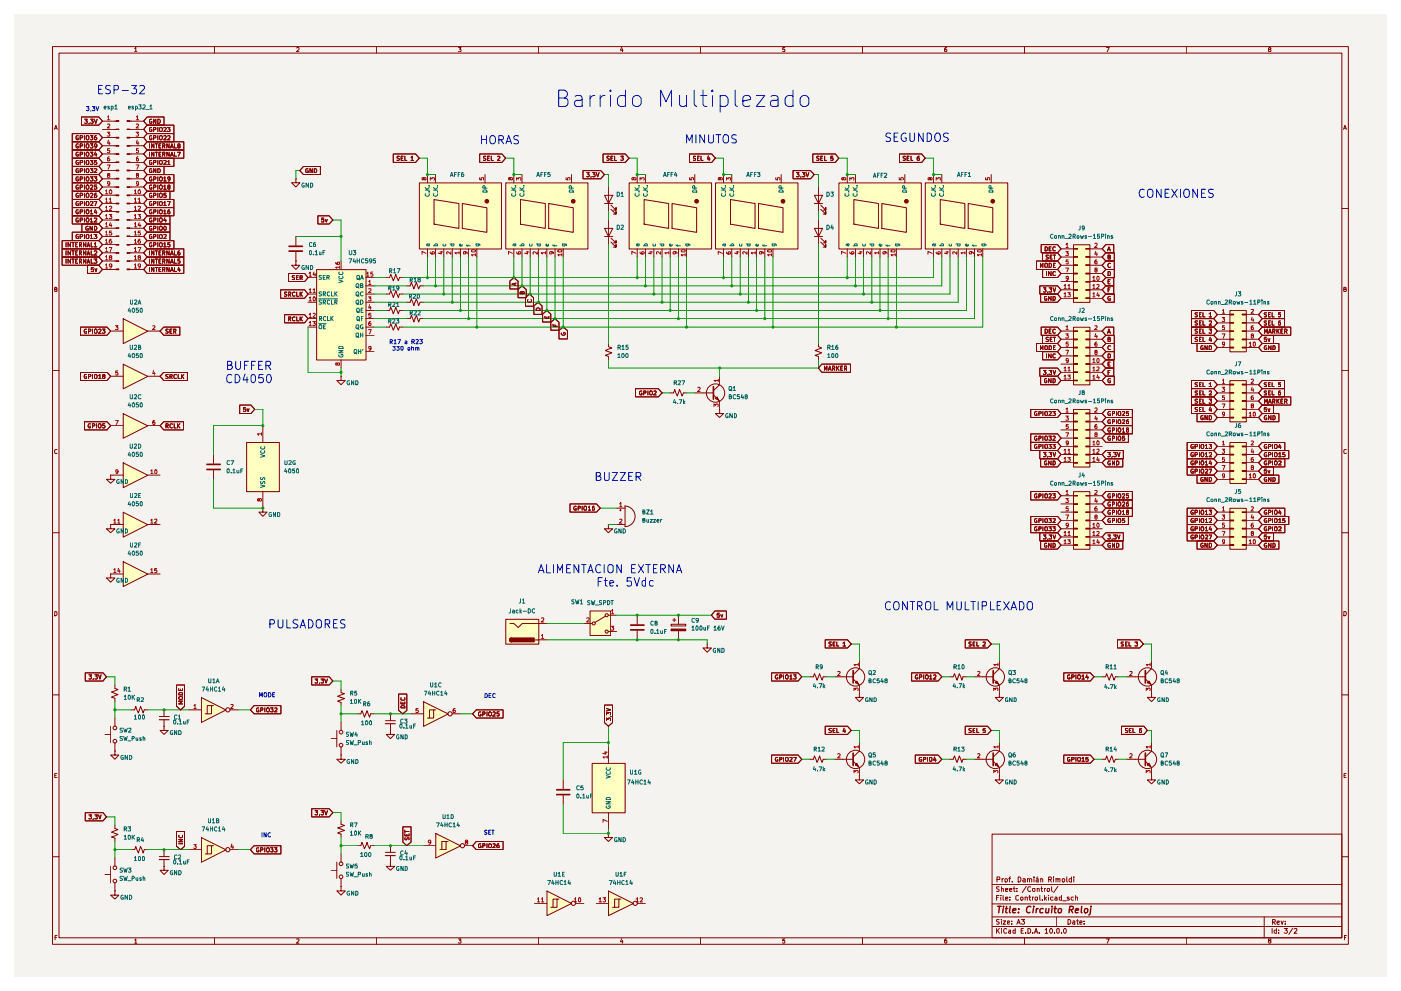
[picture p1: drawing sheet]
<svg xmlns="http://www.w3.org/2000/svg" width="420mm" height="297mm" viewBox="0 0 420 297" stroke-linecap="round" stroke-linejoin="round" font-family="sans-serif">
<path d="M4.2 4.2h411.7v288.6h-411.7z" fill="#f5f3ef"/>
<g fill="none" stroke="#840000" stroke-width=".3">
<path d="M15.7 14h388.7v269h-388.7zM17.7 15.9h384.7v265.2h-384.7zM40.4 14.6l.3-.4v1.3M40.4 15.5h.7M64.3 14v1.9M89 14.4l.6-.1 .1 .5-.8 .7h.8M112.9 14v1.9M137.5 14.2h.8l-.5 .5 .4 .1v.6h-.7M161.5 14v1.9M186.4 14.1l-.3 1h.8M186.7 14.6v.9M210.1 14v1.9"/>
<path d="M235.4 14.2h-.6l-.1 .6h.7v.6h-.7M258.7 14v1.9M283.9 14.2l-.6 .4v.8h.6v-.6l-.4-.1-.2 .3M307.3 14v1.9M331.8 14.2h.9l-.6 1.3M355.8 14v1.9M380.7 14.8l-.3-.3 .5-.3 .3 .4-.8 .4 .3 .5 .5-.3-.3-.4M16.3 38.8l.5-1.2 .4 1.2M16.4 38.4h.6M402.9 38.8l.5-1.2 .4 1.2M403.1 38.4h.6M15.7 62.5h2"/>
<path d="M402.4 62.5h2M16.4 86.7h.5l.2-.3-.7-.3v1.3l.7-.1v-.4l-.3-.2M403 86.7h.6l.1-.4-.7-.2v1.3h.5l.3-.4-.4-.3M15.7 111.1h2M402.4 111.1h2M17.1 134.8a.58 .58 0 0 0-.8 .5 .58 .58 0 0 0 .8 .6v-.1M403.8 134.8l-.4-.1-.4 .3 .1 .8 .3 .2 .4-.2M15.7 159.7h2M402.4 159.7h2M16.4 183.3l.7 .3v.6l-.4 .4h-.3zM403 183.3h.5a.72 .72 0 0 1 .2 .8 .72 .72 0 0 1-.7 .5zM15.7 208.3h2"/>
<path d="M402.4 208.3h2M16.4 232.5h.4M17.1 231.8h-.7v1.3h.7M403.1 232.5h.4M403.7 231.8h-.6v1.3h.6M15.7 256.8h2M297.5 250h104.9v31.1h-104.9zM402.4 256.8h2M297.5 277.7h104.9M297.5 274.8h104.9M297.5 270.9h104.9M297.5 265.1h104.9"/>
<path d="M298.9 278.3v1.4M298.9 269.1h.5M299 263.6h.8v-.6l-.8-.2v1.6M299.1 278.9l.6 .8M299.6 275.7h-.7v.4l.7 .3v.5h-.7M299.6 268.4h-.7v1.4M299.6 265.9h-.7v.4l.7 .4v.4h-.7M299.7 278.3l-.8 .8M300.1 268.4v.1M300.1 268.9v.9M300.3 275.6v.1M300.3 266.4l.5-.1 .1 .9"/>
<path d="M300.3 265.8v1.4M300.3 276v1M300.4 278.3v.2M300.4 278.8v.9M300.5 263.4v1M300.8 276h.8l-.8 1h.8M300.8 268.4v1.3l.3 .1M300.9 263.4l-.4 .2M301.4 263.5l.4-.1 .3 .2-.1 .7-.6-.1zM301.6 269.3l.7-.1-.1-.3h-.6v.8h.6M301.6 266.7l.7-.1-.1-.3h-.6v.8h.6M301.9 278.5a.63 .63 0 0 0-.9 .5 .63 .63 0 0 0 .9 .6"/>
<path d="M302.1 276.5l.7-.1-.2-.4-.4 .1-.1 .7 .2 .2 .4-.1M302.5 263.4h.6M302.5 278.8h.6v.9M302.8 266.7l.6-.1v-.3l-.6 .1v.6l.6 .1M302.9 269.7v.1M302.9 268.9v.2M303.1 262.8l-.4 .3v1.3M303.1 279.1l-.7 .3 .3 .3h.4M303.4 276.9v.1M303.4 276.1v.2M303.6 264.2v.2M303.9 266.3h.6"/>
<path d="M304.1 265.8v1.2l.4 .2M304.5 278.8h-.6l-.1 .3 .1 .6h.6M304.5 278.3v1.4M305 277l.5-1.4 .5 1.4M305 267v.2M305 266.3v.1M305.1 276.6h.7M305.4 262.8a.77 .77 0 0 1 .8 .8 .77 .77 0 0 1-.8 .8zM305.5 268.5l-.4-.1-.5 .3 .1 1 .4 .1 .4-.1M306.2 268.9h.5l.1 .3-.2 .6-.5-.2zM306.2 279h.5M306.3 275.6h1l-.6 .5 .5 .2 .1 .5-.4 .2-.6-.1"/>
<path d="M306.8 263.4h.6l.1 1M306.9 278.3h-.7v1.4h.7M307.4 269l.6-.1 .1 .9M307.4 268.9v.9M307.5 263.7l-.8 .2 .3 .5 .5-.1M307.6 279.6v.1M307.8 265.7l-1.2 1.8M308.1 263.5l.6-.1v1M308.1 263.4v1M308.3 278.3a.73 .73 0 0 1 .8 .7 .73 .73 0 0 1-.8 .7zM308.5 268.9h.6M308.7 263.6l.3-.2h.3l.1 1"/>
<path d="M308.8 268.4v1.3l.3 .1M309.1 265.9a.66 .66 0 0 0-.9 .5 .66 .66 0 0 0 .9 .6M309.6 268.9v.9M309.7 279.6v.1M309.7 266.4h.7l-.1 .7-.3 .1-.4-.2zM310 268.9h-.3l-.1 .3M310.1 262.8v.2M310.1 263.4v1M310.2 279.7l.5-1.4 .4 1.4M310.4 279.3h.7M310.5 269h.6v.7l-.4 .1-.3-.2zM310.8 263.4h.6v1"/>
<path d="M311.1 266.4l.5-.1 .1 .9M311.1 266.3v.9M311.2 262.8l-.3 .2M311.4 263.7l-.7 .2 .1 .4h.6M311.7 279.6v.1M311.8 268.4l.2 1.4M312.1 263.5l.5-.1 .1 1M312.1 263.4v1M312.2 266.3h.5M312.3 265.8v1.2l.4 .2M312.6 269.7v.1M313.2 266.3v.9"/>
<path d="M313.3 268.4v1.4M313.4 278.7l.5-.4v1.4M313.4 279.7h.8M313.4 269.2l.5 .6M313.6 266.3l-.4 .2M313.9 268.9l-.6 .5M314.1 266.4h.6l.1 .6-.3 .2-.5-.2zM314.5 268.4v.1M314.5 268.9v.9M314.5 263.6l.8-.1v-.3l-.2-.4h-.6v1.6M314.8 263.6l.5 .8M315.1 278.3h.2a.8 .8 0 0 1 .4 .8 .8 .8 0 0 1-.6 .6 .89 .89 0 0 1 0-1.4z"/>
<path d="M315.4 265.8v1.2l.2 .2M315.8 268.9h-.6l-.2 .3 .2 .5h.6M315.9 262.8v.2M315.9 263.4v1M316.2 279.6v.1M316.4 268.9h.5l.1 .9M316.7 263.5l.5-.1 .1 1M316.7 263.4v1M316.9 278.6l.3-.3 .5 .3v.9l-.4 .2-.4-.2zM316.9 274.8v2.9M317 269.2l-.7 .3 .3 .3 .4-.1M317.2 265.7l-1.2 1.8"/>
<path d="M317.3 263.6l.2-.2h.4v1M318.3 279.6v.1M318.3 268.9l-.6 .1v.7h.6M318.3 268.4v1.4M318.6 263.4h.5l.2 .2-.2 .8-.5-.1zM318.7 270h1.1M319.3 278.3h.1a.8 .8 0 0 1 .4 .8 .8 .8 0 0 1-.5 .6 .89 .89 0 0 1 0-1.4zM319.9 262.8v1.3l.3 .3M320.3 275.6a.73 .73 0 0 1 .9 .7 .73 .73 0 0 1-.9 .7zM320.6 268.9h-.5l-.1 .3 .6 .2 .1 .3h-.7M321.4 263.4h-.5l-.3 .2 .2 .7h.6M321.4 262.8v1.6"/>
<path d="M321.7 276.1h.6v.9M321.9 268.9h-.5l-.2 .3 .2 .5h.5M322 262.8v.2M322 263.4v1M322.3 276.4l-.7 .3 .3 .3 .4-.1M322.6 269l.5-.1 .1 .9M322.6 268.4v1.4M322.8 276h.6M323.1 275.6v1.3l.3 .1M323.8 276.5l.7-.1-.1-.3h-.6v.8h.6M325.1 276.9v.1M325.1 276.1v.2"/>
<path d="M379.1 274.8v6.3M381.5 278.3v1.4M381.6 276.4l.7-.1 .1-.6-.8-.1v1.5M382 276.4l.5 .7M382.8 278.8h-.5l-.2 .3 .3 .6h.4M382.8 278.3v1.4M383 276.6l.7-.2v-.3h-.5l-.2 .2 .1 .7h.6M383.5 279.6v.1M383.5 278.8v.2M384.2 276.1l.3 1 .4-1M385.1 278.3h1l-.5 .5 .4 .2 .1 .5-.3 .2-.7-.1M385.4 276.9v.2"/>
<path d="M385.4 276.1v.2M387.7 278.2l-1.2 1.9M388.1 278.5l.6-.2 .3 .3-.9 1.1h.9M16.5 281h.4M17.1 280.4h-.6v1.3M40.4 281.8l.3-.4v1.3M40.4 282.7h.7M64.3 281.1v1.9M89 281.5l.6-.1 .1 .5-.8 .8h.8M112.9 281.1v1.9M137.5 281.4h.8l-.5 .5 .5 .2-.1 .5-.7-.1M161.5 281.1v1.9"/>
<path d="M186.4 281.3l-.3 1h.8M186.7 281.9v.8M210.1 281.1v1.9M235.4 281.4h-.6l-.1 .6 .5-.1 .2 .6-.2 .2-.5-.2M258.7 281.1v1.9M283.9 281.4h-.4l-.2 .3v.8l.6 .1v-.7h-.4l-.2 .2M307.3 281.1v1.9M331.8 281.4h.9l-.6 1.3M355.8 281.1v1.9M380.7 281.9l-.2-.4 .5-.1 .1 .5-.7 .3 .3 .5 .5-.3-.3-.5M403.2 281h.4M403.8 280.4h-.6v1.3"/>
</g>
<g fill="none" stroke="#840000" stroke-width=".42">
<path d="M299.2 271.7h1.1M299.8 271.7l-.3 1.9M300.9 272.3l-.2 1.3M300.9 271.7v.1M301.5 272.3h.7M301.9 271.7l-.3 1.6 .4 .3M303 271.7l-.3 1.6 .3 .3M303.7 272.9l1-.1v-.4l-.6-.1-.4 .3v.9h.8M305.4 273.4v.2M305.5 272.4v.2M309.2 271.8a.94 .94 0 0 0-1.3 .6 .94 .94 0 0 0 .7 1.2l.3-.2M309.9 272.3l-.1 1.3"/>
<path d="M310 271.7v.1M310.9 272.3l-.2 1.3M311.4 272.3l-.6 .4M312.9 272.4a.72 .72 0 0 0-1 .3v.7l.8 .1M313.7 272.3l-.1 1.2 .8-.1M314.6 272.3l-.2 1.3M315.5 271.7v.1M315.5 272.3l-.2 1.3M316.1 272.3h.8M316.4 271.7l-.1 1.6 .4 .3M317.5 272.5l.3-.2 .5 .2-.2 1-.7-.1zM320.7 272.7l1.1-.2 .1-.7-1.1-.1-.2 1.9"/>
<path d="M321.2 272.7l.5 .9M322.5 272.9l1-.1-.1-.4h-.7l-.2 .9 .2 .3 .6-.1M324.4 271.7l-.2 1.6 .3 .3M325.4 272.4l.5-.1 .4 .4-.2 .7-.3 .2-.5-.1-.1-.3zM327.1 272.3l-.2 1.6-.4 .4M327.2 271.7v.1"/>
</g>
<g fill="#ffffc2">
<path d="M125.7 54.8h24.7v19.8h-24.7z"/>
<path d="M60.4 209l7.3 3.8-7.3 3.7z"/>
<path d="M60.4 251l7.3 3.7-7.3 3.7z"/>
<path d="M177.5 228.8h10v14.8h-10z"/>
<path d="M73.9 132.6h9.8v14.7h-9.8z"/>
<path d="M151.6 185.6h9.9v7.4h-9.9z"/>
<path d="M94.9 80.8h14.8v27.1h-14.8z"/>
<path d="M127 210.3l7.4 3.7-7.4 3.7z"/>
<path d="M130.6 249.8l7.5 3.7-7.5 3.6z"/>
<path d="M214.5 54.8h24.8v19.8h-24.8z"/>
<path d="M188.6 54.8h24.8v19.8h-24.8z"/>
<path d="M151.6 54.8h24.7v19.8h-24.7z"/>
<path d="M277.5 54.8h24.7v19.8h-24.7z"/>
<path d="M251.5 54.8h24.8v19.8h-24.8z"/>
<path d="M177 183.1h6.1v7.4h-6.1z"/>
<path d="M321.9 122.7h4.9v17.3h-4.9z"/>
<path d="M321.9 147.3h4.9v17.3h-4.9z"/>
<path d="M321.9 98h4.9v17.3h-4.9z"/>
<path d="M321.9 73.3h4.9v17.3h-4.9z"/>
<path d="M368.8 114h4.9v12.4h-4.9z"/>
<path d="M368.8 93h4.9v12.4h-4.9z"/>
<path d="M368.8 132.6h4.9v12.3h-4.9z"/>
<path d="M368.8 152.3h4.9v12.3h-4.9z"/>
<path d="M36.9 153.5l7.4 3.7-7.4 3.8z"/>
<path d="M164 267l7.4 3.8-7.4 3.6z"/>
<path d="M182.5 267l7.4 3.8-7.4 3.6z"/>
<path d="M36.9 168.3l7.4 3.7-7.4 3.8z"/>
<path d="M36.9 109.1l7.4 3.7-7.4 3.7z"/>
<path d="M36.9 124l7.4 3.6-7.4 3.7z"/>
<path d="M36.9 95.5l7.4 3.7-7.4 3.8z"/>
<path d="M36.9 138.7l7.4 3.7-7.4 3.7z"/>
</g>
<path d="M125.8 54.8h24.6v19.8h-24.6zM130.2 59.8l7.4 1.2v7.5l-7.4-1.3zM138.6 61l7.4 1.3v7.3l-7.4-1.1zM115.8 83.2h1l.4-1 .7 2 .8-2 .8 2 .3-1h1M115.8 88.1h1l.4-1 .7 2.1 .8-2.1 .8 2.1 .3-1.1h1M122 85.7h1l.4-1 .7 1.9 .8-1.9 .7 1.9 .4-.9h1" fill="none" stroke="#840000" stroke-width=".3"/>
<circle cx="146" cy="60.3" r=".55" fill="#840000"/>
<g fill="none" stroke="#840000" stroke-width=".3">
<path d="M128.2 52.3v2.5M130.6 52.3v2.5M145.5 52.3v2.5M128.2 74.6v2.4M130.6 74.6v2.4M133.1 74.6v2.4M135.6 74.6v2.4M138.1 74.6v2.4M140.5 74.6v2.4M143 74.6v2.4M115.8 98h1l.4-1 .7 2 .8-2 .8 2 .3-1h1M115.8 93h1l.4-.9 .7 2 .8-2 .8 2 .3-1.1h1"/>
<path d="M24.1 111.6h8l1.1 1.2-1.1 1.2h-8zM25.9 112.3h-.4a.61 .61 0 0 0-.3 .8 .61 .61 0 0 0 .8 .3v-.5h-.3M26.5 112.9l.7-.1 .1-.4-.8-.1v1.2M27.8 112.3v1.2M29.5 112.6l.5-.3v1.2M29.5 113.5h.8M31 112.8l-.3-.3 .2-.2 .6 .1-.3 .4-.4 .1-.1 .3 .3 .3 .5-.3-.3-.4M49.1 111.6h7.1v2.4h-7.1l-1.1-1.2zM50.5 112.3l-.8 .1 .8 .7-.1 .3h-.7M51 112.9l.6-.1v-.5h-.6v1.2M51.2 112.9l.4 .6M52.9 112.4l-.6-.1-.1 .2v.7l.3 .3 .4-.1"/>
<path d="M53.4 112.3v1.2h.6M54.4 112.3v1.2M54.6 112.8l.5 .7M55.1 112.3l-.7 .6M102.3 112.8v1.2h1.2l-1.2 1.3-1.3-1.3h1.3M102.3 112.8h.1M25.3 126.4h6.8l1.1 1.2-1.1 1.3h-6.8zM27.1 127.1a.57 .57 0 0 0-.7 .6 .57 .57 0 0 0 .8 .5v-.4h-.3M27.7 127.7l.7-.1v-.3l-.2-.3h-.5v1.3M29 127v1.3M29.5 127.2l.3-.2 .4 .2 .1 .6-.3 .5-.5-.2zM31.4 127h-.6l-.1 .6h.7v.6h-.7"/>
<path d="M49.1 126.4h5.9v2.5h-5.9l-1.1-1.3zM49.8 127.7l.7-.1v-.4l-.7-.2v1.3M50 127.7l.5 .6M51.7 127.2l-.3-.2-.4 .3v.7l.4 .3 .3-.1M52.2 127v1.3h.6M53.3 127v1.3M53.4 127.6l.5 .7M53.9 127l-.6 .8M64 136.2v2.7M74 132.6h9.8v14.8h-9.8zM78.8 127.6v5M64 141v2.7"/>
<path d="M78.8 147.3v5M151.7 185.6h9.9v7.5h-9.9zM153 186.9h1.1l1.3 1.2 1.2-1.2h5M153.4 191.2a.59 .59 0 0 0-.6 .6 .59 .59 0 0 0 .6 .6M56.6 212.8h3.8M60.4 209.1l7.4 3.7-7.4 3.7zM63.4 211.5h-1.3v2.5M64 211.5h-.6v2.5h-1.8M69 212.8h2.5M76.2 211.5h8v2.5h-8l-1.1-1.2zM77.6 212.3l-.7 .1v.7l.2 .3 .5-.1v-.4h-.2M78.1 212.9h.6l.1-.6-.7-.1v1.2"/>
<path d="M79.4 212.2v1.2M80.2 212.2l.5 .1 .1 .7-.2 .4h-.5a.86 .86 0 0 1 .1-1.2zM81.1 212.2h.8l-.4 .4 .4 .2v.5h-.8M82.4 212.3h.7v.4l-.8 .7h.8M93.5 202.9h5.2l1.1 1.2-1.1 1.2h-5.2zM94.5 203.5h.7l-.4 .5 .4 .1v.5h-.7M95.8 204.7v.3M96.3 203.5h.7l-.4 .5 .4 .2-.1 .5-.6-.1M97.4 203.5l.4 1.2 .4-1.2M101 218.9v5M102.3 216.5v2.4M99.3 221.4h1.7"/>
<path d="M102.3 223.9v2.4M168.9 233.8v2.7M168.9 238.4v2.7M177.6 228.8h9.9v14.8h-9.9zM182.5 223.9v4.9M25.6 243.6h5.3l1 1.3-1 1.1h-5.3zM26.7 244.3h.7l-.4 .4 .4 .2v.4l-.7 .1M28 245.4l-.1 .2M28.4 244.3h.8l-.4 .4 .4 .2v.4l-.8 .1M29.5 244.3l.5 1.1 .3-1.1M33.2 259.7v4.9M34.5 257.1v2.6"/>
<path d="M39.4 254.7h1l.3-1 .8 2 .7-2 .7 2 .4-1h1M47.8 256.8h3M49.2 259.7v1.2h1.3l-1.3 1.2-1.2-1.2h1.2M49.2 259.7h.1M49.2 254.7v2M49.2 257.6v2.1M52.9 249.2h2.5v4.5l-1.2 1-1.3-1zM53.6 251.6h1.2l-1.2 .7h1.2M53.6 252.9h1.2M53.7 250.4a.61 .61 0 0 0 .3 .7 .61 .61 0 0 0 .8-.2l-.1-.5M56.6 254.7h3.8M60.4 251.1l7.4 3.6-7.4 3.7z"/>
<path d="M63.4 253.5h-1.3v2.4M64 253.5h-.6v2.4h-1.8M69 254.7h2.5M76.2 253.5h8v2.4h-8l-1.1-1.2zM77.6 254.2l-.3-.1-.4 .3 .1 .8 .6 .1v-.5h-.2M78.1 254.8l.7-.1-.1-.6h-.6v1.3M79.4 254.1v1.3M80.2 254.1l.4 .1 .2 .3-.1 .7-.3 .2h-.2l-.3-.5zM81.1 254.1h.8l-.4 .5 .4 .1v.6h-.8M82.3 254.1h.8l-.5 .5 .5 .1v.6h-.8M93.5 242.4h5.2l1.1 1.2-1.1 1.3h-5.2zM94.5 243h.7l-.4 .5 .4 .1v.5l-.1 .2-.6-.2"/>
<path d="M95.8 244.2v.2M96.3 243h.7l-.4 .5h.3v.7l-.6-.1M97.4 243l.4 1.3 .4-1.3M101 258.4v4.9M102.3 255.9v2.5M182.5 249.8v1.2h1.2l-1.2 1.2-1.2-1.2h1.2M182.5 249.8h.1M182.5 243.6v4.9M31.5 262.1h1.7M34.5 267v1.3h1.1l-1.1 1.2-1.3-1.2h1.3M34.5 267h.1M34.5 264.6v2.4"/>
<path d="M99.3 260.9h1.7M102.3 265.8v1.2h1.2l-1.2 1.3-1.3-1.3h1.3M102.3 265.8h.1M102.3 263.3v2.5"/>
<circle cx="146" cy="60.3" r=".55"/>
<circle cx="28.7" cy="112.8" r=".58"/>
<circle cx="68.3" cy="212.8" r=".64"/>
<circle cx="102.3" cy="219.5" r=".55"/>
<circle cx="102.3" cy="223.4" r=".55"/>
<circle cx="68.3" cy="254.7" r=".64"/>
<circle cx="102.3" cy="258.9" r=".55"/>
<circle cx="34.5" cy="264.1" r=".55"/>
<circle cx="34.5" cy="260.1" r=".55"/>
<circle cx="102.3" cy="262.8" r=".55"/>
</g>
<g fill="none" stroke="#a90000" stroke-width=".3">
<path d="M127.1 53.5l.1-.2h.5l.1 .5a.5 .5 0 0 1-.6 0 .5 .5 0 0 1-.2-.5h-.4v.5l.2 .1 .3-.2M129 54v-.7l.5 .4 .1-.4h.5l.2 .2-.2 .5M143.8 53.3v.5l.6 .1v-.6h.5v.6M127.8 75.9l-1.2-.5v.8M129 75.5l.3 .6h.8l.1-.6h-.7l.2 .6M131.9 75.5h.9M132.3 75.4v.7l-.9-.2M135.2 75.4v.8l-.9-.8-.4 .3 .2 .4M137.7 75.8h-1.3l.4 .3M137.7 75.4v.7M139.4 75.4l.3 .5-.7 .2-.1-.6 .2-.1 .9 .2 .1 .4M141.4 75l.8-.2 .4 .2v.4l-1 .1z"/>
<path d="M142.6 76.4h-1.2l.3 .3M142.6 76v.7M78.4 130h-1.2l.4 .5M78.4 129.7v.8M77.7 149.7l.3-.3 .4 .2v.4l-.4 .2-.4-.7h-.3v.6l.4-.2M58.2 211.5l.3-.3v1.1M58.2 212.3h.6M69.3 211.2h.5l.1 .3-.7 .8h.7M181.3 225.5h.8M181.7 225.3v.8l-.9-.3M182.1 226.9h-1.3l.4 .3M182.1 226.6v.6"/>
<path d="M58.1 253.1h.7l-.4 .5 .4 .1v.6l-.7-.1M69.5 253l-.2 .9h.7M69.8 253.5v.8M182.1 246.2l-1.3-.6v.9"/>
</g>
<g fill="none" stroke="#006464" stroke-width=".3">
<path d="M127.5 57h1.3M127.5 56.2l.7 .8M127.7 58.1l-.2 .2a.64 .64 0 0 0 .6 .5 .64 .64 0 0 0 .7-.5l-.2-.2M128.6 57.5h.2M128.6 55.7h.2M128.8 56.2l-.8 .5M130 57h1.2M130 56.2l.7 .8M130.1 58.1l-.1 .2a.6 .6 0 0 0 .7 .5 .6 .6 0 0 0 .4-.7M131.1 57.5h.1M131.1 55.7h.1M131.2 56.2l-.6 .5"/>
<path d="M144.9 57h1l.1 .6h-1.2zM145.5 56.4v-.5l-.5-.3-.2 .3v.5h1.2M128.2 73.2l.2 .5 .4-.1-.1-.4M128.8 73.2h-.7l-.1 .5M130 73.7h1.2M130.5 73.7l-.1-.4 .2-.2 .5 .1v.5M132.9 73.2l-.1 .3 .3 .2h.5v-.5M135 73.2h1.1M135.4 73.2l-.1 .3 .3 .2h.5v-.5M138.6 73.2l-.2 .5h-.6v-.5h.3l.1 .5M139.9 73.4l.1 .3h1.1M140.3 73.4v.4"/>
<path d="M142.7 73.2h1.1l.1 .5M142.8 73.2l-.1 .3 .3 .2h.5v-.5M78.1 136.2l1.3 .5-1.3 .4M78.3 135.1l-.2 .3a.61 .61 0 0 0 .8 .5 .61 .61 0 0 0 .4-.8h-.1M78.3 133.9h-.1a.56 .56 0 0 0 .6 .7 .56 .56 0 0 0 .5-.7h-.1M78.1 145.4l1.3 .3-1.3 .4M78.2 144.3l.1 .6h.4l.4-.6 .3 .2-.1 .4M78.2 143.1l.1 .7h.4l.4-.7 .3 .2-.1 .5M181.8 232.5l1.2 .3-1.2 .5M181.9 239.2l.8-.2 .3 .2v.5h-1.2zM181.9 231.3l-.1 .4 .3 .4 .8-.1 .1-.7M181.9 230.1l-.1 .3a.6 .6 0 0 0 .7 .5 .6 .6 0 0 0 .5-.7v-.1"/>
<path d="M181.8 240.3h1.2l-1.2 .7h1.2M181.9 241.6l-.1 .1a.6 .6 0 0 0 .7 .6 .6 .6 0 0 0 .5-.7h-.5v.1"/>
</g>
<path d="M47.8 257.6h2.9" fill="none" stroke="#840000" stroke-width=".34"/>
<path d="M62.1 139.2h3.9M62.1 140.7h3.9M167 236.7h3.9M167 238.2h3.9" fill="none" stroke="#840000" stroke-width=".51"/>
<path d="M153 191.4l.4-.2v1.2l-.6-.4z" fill="#840000"/>
<path d="M153.4 191.2a.59 .59 0 0 0-.6 .6 .59 .59 0 0 0 .6 .6" fill="none" stroke="#840000" stroke-width=".3"/>
<path d="M153.4 191.2h6.8v1.2h-6.8z" fill="#840000"/>
<g fill="none" stroke="#840000" stroke-width=".3">
<path d="M24.4 35.1h5.2l1.1 1.2-1.1 1.2h-5.2zM25.4 35.7h.8l-.5 .5 .5 .1v.5l-.3 .2-.5-.2M26.8 36.9l-.1 .3M27.2 35.7h.7l-.4 .5h.4v.7l-.7-.1M28.3 35.7l.4 1.3 .4-1.3M44.1 37.5h8.1v2.5h-8.1l-1-1.2zM44.1 35.1h5.1v2.4h-5.1l-1-1.2zM45.5 38.3a.64 .64 0 0 0-.7 .3 .64 .64 0 0 0 .1 .7l.3 .2 .4-.2v-.4h-.3M45.5 35.8a.61 .61 0 0 0-.7 .3 .61 .61 0 0 0 .1 .7l.3 .2 .4-.2v-.4h-.3M46.1 38.9h.5l.1-.5-.6-.2v1.3M46.7 35.7v1.3l-.6-1.3v1.3M47.3 35.7a.65 .65 0 0 1 .8 .7 .65 .65 0 0 1-.8 .6z"/>
<path d="M47.3 38.2v1.3M48.1 38.2l.4 .1 .2 .3-.1 .7-.3 .2h-.2l-.3-.5zM49.1 38.4l.5-.2 .3 .2-.8 1.1h.8M50.2 38.2h.8l-.4 .5 .4 .1v.5l-.2 .2-.6-.2M21.7 40h7.9l1.1 1.2-1.1 1.3h-7.9zM21.7 42.5h7.9l1.1 1.2-1.1 1.3h-7.9zM21.7 57.3h7.9l1.1 1.2-1.1 1.3h-7.9zM21.7 52.3h7.9l1.1 1.3-1.1 1.2h-7.9zM21.7 54.8h7.9l1.1 1.2-1.1 1.3h-7.9zM21.7 47.4h7.9l1.1 1.3-1.1 1.2h-7.9zM21.7 49.9h7.9l1.1 1.2-1.1 1.2h-7.9zM23.5 40.7a.56 .56 0 0 0-.7 .6 .56 .56 0 0 0 .7 .5v-.4h-.2"/>
<path d="M23.5 43.2a.61 .61 0 0 0-.7 .3 .61 .61 0 0 0 .1 .7l.6 .1v-.4h-.2M23.5 58a.57 .57 0 0 0-.7 .6 .57 .57 0 0 0 .7 .5v-.4h-.2M23.5 53.1a.64 .64 0 0 0-.7 .3 .64 .64 0 0 0 .1 .7l.6 .1v-.5h-.2M23.5 55.5a.64 .64 0 0 0-.7 .4 .64 .64 0 0 0 .1 .7h.6v-.4h-.2M23.5 48.1a.66 .66 0 0 0-.7 .4 .66 .66 0 0 0 .2 .8l.5-.1v-.4h-.2M23.5 50.6l-.1-.1a.66 .66 0 0 0-.6 .5 .66 .66 0 0 0 .2 .7l.5-.1v-.4h-.2M24 41.3l.7-.1 .1-.3-.2-.3h-.6v1.3M24 43.8l.7-.1 .1-.4-.2-.2h-.6v1.3M24 58.6l.7-.1 .1-.3-.2-.3h-.6v1.3M24 53.7h.6l.2-.3-.1-.3-.7-.1v1.3M24 56.1h.6l.2-.4-.2-.2h-.6v1.2M24 48.7h.6l.1-.5-.7-.1v1.2"/>
<path d="M24 51.2h.6l.2-.2-.1-.4-.7-.1v1.2M25.3 40.6v1.3M25.3 43.1v1.3M25.3 48.1v1.2M25.3 50.5v1.2M25.3 53v1.3M25.3 55.5v1.2M25.3 57.9v1.3M25.9 40.8l.3-.2 .4 .2 .1 .7-.4 .4-.4-.2zM25.9 58.1l.3-.2 .4 .2 .1 .7-.4 .4-.4-.2zM25.9 53.2l.3-.2 .4 .2 .1 .6-.4 .5-.4-.2zM25.9 50.7l.3-.2 .4 .2-.1 1h-.5z"/>
<path d="M26 43.2l.3-.1a.73 .73 0 0 1 0 1.3l-.3-.1-.2-.4zM26 55.5h.5l.2 .4-.1 .7-.3 .1-.3-.1-.2-.3zM26 48.1l.6 .2-.1 1-.6-.2zM27.1 40.6h.8l-.5 .5 .4 .1 .1 .5-.3 .2-.5-.2M27.1 43.1h.8l-.5 .5 .4 .1v.6h-.7M27.1 58.1l.5-.2 .3 .3-.8 1h.8M27.1 53h.8l-.5 .5 .5 .2v.3l-.3 .3-.5-.2M27.1 55.6l.5-.1 .3 .2-.8 1h.8M27.1 48.1h.8l-.5 .4 .5 .3v.3l-.8 .1M27.1 50.5h.8l-.5 .5 .5 .2v.4h-.8M28.2 53h.8l-.4 .5 .4 .2v.3l-.2 .3-.6-.2M28.3 50.6l.5-.1 .2 .4-.8 .8h.8"/>
<path d="M28.9 40.6l-.5 .2-.1 .9 .2 .2 .5-.2-.2-.6-.5 .3M28.9 57.9a.72 .72 0 0 0-.6 .5 .72 .72 0 0 0 .2 .8l.5-.1a.42 .42 0 0 0-.1-.6 .42 .42 0 0 0-.5 0l-.1 .2M29 55.5h-.6l-.1 .5h.6l.1 .5-.2 .2-.5-.1M29 48.1h-.6l-.1 .6 .5-.2 .2 .6-.7 .1M29 43.7l-.6 .2-.1-.6 .2-.2 .5 .2v.8l-.6 .3M44.1 40h8.1v2.5h-8.1l-1-1.3zM44.1 42.5h11v2.5h-11l-1-1.3zM44.1 45h11v2.4h-11l-1-1.3zM44.1 49.9h5.1v2.4h-5.1l-1-1.2zM44.1 52.3h8.1v2.5h-8.1l-1-1.2zM44.1 47.4h8.1v2.5h-8.1l-1-1.2zM44.9 43.1v1.3"/>
<path d="M44.9 45.6v1.2M45.5 40.7a.56 .56 0 0 0-.7 .6 .56 .56 0 0 0 .7 .5l.1-.4h-.3M45.5 50.6l-.1-.1a.66 .66 0 0 0-.6 .5 .66 .66 0 0 0 .2 .7l.6-.1v-.4h-.3M45.5 53.1a.64 .64 0 0 0-.7 .3 .64 .64 0 0 0 .1 .7l.6 .1 .1-.5h-.3M45.5 48.1a.66 .66 0 0 0-.7 .4 .66 .66 0 0 0 .2 .8l.6-.1v-.4h-.3M46.1 41.3l.6-.1v-.4l-.6-.2v1.3M46.1 53.7h.5l.1-.6-.6-.1v1.3M46.1 48.7h.6v-.5l-.6-.1v1.2M46.1 43.1v1.3l-.6-1.3v1.3M46.1 45.6v1.2l-.6-1.2v1.2M46.6 43.1h.6M46.6 45.6h.6"/>
<path d="M46.7 50.5v1.2l-.6-1.2v1.2M46.9 43.1v1.3M46.9 45.6v1.2M47.3 50.5a.66 .66 0 0 1 .8 .4 .66 .66 0 0 1-.3 .8h-.5zM47.3 40.6v1.3M47.3 48.1v1.2M47.3 53v1.3M47.7 43.7h.4M47.7 46.2h.4M48 48.1l.6 .2-.1 1-.6-.2zM48.1 40.6l.4 .1 .2 .4-.1 .6-.3 .2h-.2l-.3-.4zM48.1 53l.4 .1 .2 .3-.1 .7-.3 .2h-.2l-.3-.5z"/>
<path d="M48.3 43.1h-.6v1.3h.6M48.3 45.6h-.6v1.2h.6M48.8 43.8l.6-.1v-.4l-.6-.2v1.3M48.8 46.2h.6v-.5l-.6-.1v1.2M49.1 40.8l.5-.2 .3 .3-.8 1h.8M49.1 53.3l.3-.3v1.3M49.1 48.2l.6-.1 .2 .2-.8 1h.8M49.1 43.8l.3 .6M49.1 46.2l.3 .6M49.1 54.3h.8M50.3 40.8l.5-.2 .2 .6-.8 .7h.8M50.3 48.4l.3-.3v1.2"/>
<path d="M50.3 49.3h.7M50.7 43.1v1.3l-.7-1.3v1.3M50.7 45.6v1.2l-.7-1.2v1.2M51 53.5v.2a.42 .42 0 0 1-.6-.1 .42 .42 0 0 1 0-.5h.6v.8l-.5 .4M51.1 44.4l.5-1.3 .4 1.3M51.1 46.8l.5-1.2 .4 1.2M51.2 44h.6M51.2 46.5h.6M52.3 43.1v1.3h.6M52.3 45.6v1.2h.6M53.3 45.6h.8l-.6 1.2M53.5 43.7l-.2-.4 .5-.2 .2 .3-.7 .4 .2 .6 .5-.3-.2-.4"/>
<path d="M88.7 53.6v1.2h1.2l-1.2 1.2-1.2-1.2h1.2M88.7 53.6h.1M91 49.9h5.1v2.4h-5.1l-1.1-1.2zM92.4 50.6l-.7 .2 .2 .9 .6-.1v-.4h-.3M93.6 50.5v1.2l-.6-1.2v1.2M94.2 50.5a.66 .66 0 0 1 .8 .4 .66 .66 0 0 1-.3 .8h-.5zM117.9 46.1h6.7l1.1 1.3-1.1 1.3h-6.7zM119.8 46.9l-.5-.1-.3 .3 .8 .7-.3 .3-.5-.1M120.3 47.4h.4M120.9 46.8h-.6v1.3h.6M121.4 46.8v1.3h.6M123.3 47.2l.3-.4v1.3"/>
<path d="M123.3 48.1h.7M214.6 54.8h24.7v19.8h-24.7zM219.1 59.8l7.3 1.2v7.5l-7.3-1.3zM244.2 58.5h2.5l-1.2 2.5zM245.4 56v7.4M88.7 78.2v1.3h1.2l-1.2 1.3-1.2-1.3h1.2M88.7 78.2h.1M88.7 70.9v2.7M88.7 75.5v2.7M95.3 64.7h3.4l1.1 1.3-1.1 1.1h-3.4zM97.1 65.4h-.6l-.1 .6 .5-.2 .2 .7h-.7M97.5 65.8l.4 .7 .2-.7"/>
<path d="M102.3 78.2v2.6M227.5 61l7.3 1.3v7.3l-7.3-1.1zM244.2 61h2.5M246.1 62.7l1.5 1.5v-.8v.8h-.7M246.1 61.5l1.5 1.5v-.8v.8h-.7M49.1 98h4.8v2.5h-4.8l-1.1-1.3zM50.5 98.7l-.5-.1-.3 .3 .8 .7-.3 .3-.5-.1M51 99.2h.4M51.6 98.6h-.6v1.3h.6M52.1 99.3l.6-.1v-.4l-.6-.2v1.3M52.3 99.3l.4 .6M84.2 86.9h7.2l1 1.2-1 1.3h-7.2z"/>
<path d="M85.3 94.3h6.1l1 1.2-1 1.3h-6.1zM86 87.6h-.7a.68 .68 0 0 0 .7 .8l-.2 .4-.5-.1M86.5 95.6l.7-.1v-.4l-.7-.1v1.2M86.5 88.2l.6-.1 .1-.5-.7-.1v1.3M86.5 82h4.9l1 1.2-1 1.2h-4.9zM86.8 95.6l.4 .6M86.8 88.2l.4 .6M88.3 82.6h-.6l-.1 .3 .1 .2 .6 .3v.3l-.7 .1M88.5 95.1l-.5-.1-.3 .2v.7l.4 .3 .4-.1M88.5 87.6l-.4-.1-.4 .4 .1 .7 .3 .2 .4-.2M88.9 83.2h.4M89 95v1.2h.6"/>
<path d="M89 87.5v1.3h.6M89.5 82.6h-.6v1.2h.6M90 83.2h.6v-.6h-.6v1.2M90 87.5v1.3M90 95v1.2M90.2 95.5l.5 .7M90.2 88.1l.5 .7M90.3 83.2l.4 .6M90.7 95l-.7 .7M90.7 87.5l-.7 .7M92.4 95.5h2.5M92.4 90.6h2.5"/>
<path d="M92.4 83.2h2.5M92.4 88.1h2.5M92.4 98h2.5M95 80.8h14.8v27.1h-14.8zM109.7 95.5h2.5M109.7 90.6h2.5M109.7 83.2h2.5M109.7 85.7h2.5M109.7 88.1h2.5M109.7 93h2.5M109.7 98h2.5M122 95.5h1l.4-.9 .7 1.9 .8-1.9 .7 1.9 .4-1h1"/>
<path d="M122 90.6h1l.4-1 .7 2 .8-2 .7 2 .4-1h1M157.6 89.2l1.1-1.1 1.3 1.1v2.6h-2.4zM158.3 89.8l-.1 .4 .3 .4 .8-.2v-.6M160.1 91.7l1.3-1.1 1.2 1.1v2.5h-2.5zM160.9 92.5l.4-.2 .4 .1 .3 .1v.5h-1.2zM162.7 94.1l1.3-1.1 1.2 1.1v2.4h-2.5zM163.4 94.8v.6h1.2v-.6M164 95v.4M165.2 96.6l1.3-1.1 1.1 1.1v2.4h-2.4zM165.9 97.2v.6h1.2M166.5 97.4v.4M102.3 107.9v2.4"/>
<path d="M109.7 100.5h2.5M109.7 105.4h2.5M71.9 121.4h3.4l1.1 1.3-1.1 1.3h-3.4zM73.7 122.1h-.6l-.1 .6 .6-.1 .1 .5-.2 .3-.5-.2M74.1 122.5l.3 .9 .3-.9M78.8 152.3v1.2h1.3l-1.3 1.3-1.2-1.3h1.2M78.8 152.3h.1M153.4 191.2h6.8v1.2h-6.8zM161.5 186.9h2.5M164 191.8h-3.7M102.3 206.6v1l1 .3-2 .8 2 .7-2 .7 1 .5v.9M107.2 214h1l.3-1 .8 2 .8-2 .7 2 .4-1h1"/>
<path d="M115.6 216h3M117.1 218.9v1.2h1.3l-1.3 1.3-1.3-1.3h1.3M117.1 218.9h.1M117.1 214v2M117.1 216.9v2M119.5 208h2.5v4.9l-1.2 1.1-1.3-1.1zM120.2 211.8a.66 .66 0 0 1 .8-.3 .66 .66 0 0 1 .4 .7h-1.2zM120.2 210.4v.6h1.2v-.6M120.3 209.1l-.1 .6 .3 .2 .9-.2-.1-.6M120.8 210.6v.4M123.3 214h3.7M127 210.4l7.4 3.6-7.4 3.7z"/>
<path d="M130 212.8h-1.2v2.4M130.6 212.8h-.6v2.4h-1.8M135.6 214h2.5M102.3 226.3v1.3h1.2l-1.2 1.2-1.3-1.2h1.3M102.3 226.3h.1M102.3 246v1.1l1 .3-2 .8 2 .7-2 .8 1 .3v1M107.2 253.5h1l.3-1 .8 1.9 .8-1.9 .7 1.9 .4-.9h1M115.6 255.5h3M117.1 258.4v1.3h1.3l-1.3 1.2-1.3-1.2h1.3M117.1 258.4h.1M117.1 253.5v1.9M117.1 256.5v1.9"/>
<path d="M120.8 247.8h2.5v4.6l-1.3 1.1-1.2-1.1zM121.4 249.9v.6h1.3v-.6M121.4 248.8v.8M121.4 249.3h1.3M121.5 251l.1 .7h.3l.4-.7 .4 .3-.1 .4M122 250.1v.4M127 253.5h3.6M130.7 249.8l7.4 3.7-7.4 3.7zM133.8 252.2h-1.3v2.5M134.4 252.2h-.6v2.5h-1.9M139.3 253.5h2.4M142.8 252.2h8.1v2.5h-8.1l-1.1-1.2z"/>
<path d="M144.2 253l-.7 .2 .2 .9 .6-.1v-.4h-.3M144.8 253.5h.6l.1-.5-.7-.1v1.2M146 252.9v1.2M146.6 253.1l.2-.2 .5 .2 .1 .6-.2 .4-.6-.2zM147.8 253h.7v.4l-.8 .7h.8M149.6 252.9l-.4 .1-.2 .9 .1 .2 .6-.1-.1-.6-.3-.1-.3 .3"/>
<circle cx="135" cy="214" r=".64"/>
<circle cx="138.7" cy="253.5" r=".64"/>
</g>
<g fill="none" stroke="#a90000" stroke-width=".3">
<path d="M100.7 78.7v.3l.5 .2h.7v-.5h-.7l-.1 .3 .2 .2M101.9 79.8v.6M92.7 89.3l.3-.3v1.2M92.7 86.9l.3-.4v1.2M92.7 94.2l.3-.3v1.3M92.7 96.7l.3-.3v1.2M92.7 82l.3-.5v1.3M92.7 90.2h.7M92.7 87.7h.7M92.7 95.2h.7M92.7 97.6h.7M92.7 82.8h.7"/>
<path d="M93.8 96.4h.8l-.5 .5h.4v.6h-.7M93.9 86.9l.3-.4v1.2M93.9 94l.4-.1 .3 .3-.8 1h.8M93.9 87.7h.7M94 89.1l.1-.1a.61 .61 0 0 1 .5 .6 .61 .61 0 0 1-.5 .6zM94.1 81.5l-.2 .9h.8M94.5 82v.8M101.9 80.1h-1.2l.3 .3M110 82l.3-.5v1.3M110 82.8h.7M110.5 89h.8l-.5 .4 .5 .2v.5h-.8M110.5 98.8h.8l-.5 1.3"/>
<path d="M110.6 84.4l.3-.3v1.2M110.6 86.6l.6-.1 .1 .5-.8 .7h.8M110.6 85.3h.7M110.8 91.4l-.2 .9h.7M111.2 96.4l-.5 .1-.1 .9 .2 .2 .5-.1-.1-.6h-.5l-.1 .2M111.2 91.9v.8M111.3 93.9h-.6l-.1 .6 .6-.1 .1 .6-.3 .2-.4-.2M111.8 81.5h-.5l-.1 .6h.6v.6h-.6M101.2 109l.6-.2 .1 .5a.48 .48 0 0 1-.6 0 .48 .48 0 0 1-.2-.5l-.4 .1v.4l.2 .2 .3-.3M111.3 104.3l-.3 .3-.3-.1v-.7l.6 .1v.8l-.6 .3M162.4 190.5l.3-.3v1.1M162.4 185.3l.5-.1 .2 .6-.8 .6h.8"/>
<path d="M162.4 191.3h.7M125.4 212.3h-.6l-.1 .6h.6l.2 .5-.3 .2-.5-.2M136.5 212.3l-.6 .4v.7l.6 .1v-.6l-.6 .1M129.2 252.4l-.6 .2-.2-.5 .3-.3 .5 .3-.1 .7-.5 .3M139.8 252.4l-.3-.3 .5-.3 .3 .3-.8 .5 .3 .5 .5-.3-.3-.4"/>
</g>
<path d="M86.7 73.8h4M86.7 75.3h4" fill="none" stroke="#840000" stroke-width=".51"/>
<g fill="none" stroke="#006464" stroke-width=".3">
<path d="M95.6 89.6h5.7M95.6 97h2.2M95.8 95.5l.6-.1-.1-.6h-.5v1.3M96.1 95.5l.3 .6M96.4 90l-.5-.1-.2 .3 .7 .6-.2 .4-.5-.1M96.4 87.5h-.6a.68 .68 0 0 0 .6 .8l-.2 .4-.5-.1M96.4 82.5h-.6l-.1 .3 .7 .8-.7 .1M96.9 90.6l.7-.2-.1-.5h-.6v1.3M96.9 88.1h.6l.1-.6h-.7v1.2M96.9 83.1h.5M97 98h.5M97.2 90.6l.4 .6"/>
<path d="M97.2 88.1l.4 .6M97.5 82.5h-.6v1.2h.6M97.6 97.4h-.6v1.2h.6M97.7 95l-.1-.1a.61 .61 0 0 0-.7 .3 .61 .61 0 0 0 .1 .7l.7 .1M98 83.1h.6l.1-.5-.7-.1v1.2M98.2 94.8v1.3h.6M98.4 83.1l.3 .6M98.9 90.1l-.1-.1a.64 .64 0 0 0-.6 .3 .64 .64 0 0 0 0 .7l.4 .2 .3-.2M98.9 87.5h-.1a.61 .61 0 0 0-.7 .3 .61 .61 0 0 0 .1 .8l.4 .1 .3-.1M99.2 94.8v1.3M99.4 89.9v1.3h.6M99.4 87.5v1.2h.6"/>
<path d="M99.4 95.4l.5 .7M99.9 94.8l-.7 .8M100.4 90.6l.6-.1 .1-.4-.7-.2v1.3M100.4 87.5v1.2M100.6 88l.5 .7M100.7 90.6l.4 .6M101.1 87.5l-.7 .6M101.6 83.9l1.3 .4-1.3 .5M101.8 82.8l-.2 .3a.65 .65 0 0 0 .6 .5 .65 .65 0 0 0 .7-.5l-.2-.3M101.8 81.5l-.2 .4 .3 .4 .8-.1 .2-.3-.2-.4M106.8 100l.1-.2 .6 .2-.1 1-.6-.2zM106.8 85.2l.6-.2a.86 .86 0 0 1 0 1.2l-.6-.2z"/>
<path d="M106.8 87.6l.3-.1 .4 .1 .1 .7-.2 .4-.6-.1zM106.8 90.1l.3-.2 .4 .2 .1 .7-.2 .4-.6-.2zM106.8 97.5l.6-.1a.86 .86 0 0 1 0 1.2l-.6-.2zM107 85.9l.7 .5M107 88.4l.7 .4M107 90.8l.7 .5M107 92.5l.2-.1 .5 .1 .1 .7-.4 .4-.4-.1zM107 95.1l.3-.3 .5 .3v.8l-.3 .2-.5-.2zM107 98.3l.7 .4M107.2 93.3l.6 .4M107.2 95.8l.7 .4M107.2 83.5l.7 .4"/>
<path d="M107.2 82.5l.6 .2-.2 1-.6-.1zM108.1 85.6l.6-.1v-.4l-.6-.1v1.2h.6l.2-.3-.4-.3M108.1 89.9a.65 .65 0 0 1 .8 .7 .65 .65 0 0 1-.8 .6zM108.1 83.7l.4-1.2 .5 1.2M108.1 99.8v1.2M108.3 93h.4M108.3 83.4h.6M108.4 95.4h.3M108.8 97.4l-.7 .2 .1 .8 .7 .1v-.5h-.3M108.8 99.8v1.2M108.9 87.5h-.4l-.4 .2 .1 .9 .3 .1 .4-.1M108.9 92.4h-.6v1.2h.6"/>
<path d="M108.9 94.8h-.5v1.3M101.6 105.1h1.3l-1.3 .6h1.3M101.7 106.3l-.1 .4 .3 .3h.6l.4-.3-.2-.4h-.4v.2M101.7 104l.8-.2 .4 .3v.4h-1.3zM106.3 104.9l.1-.2 .5 .2 .1 .7-.3 .4-.4-.2zM106.4 105.7l.6 .4M107 100.8l.6 .4M107.5 104.7v1.3M107.5 105.3h.7M108.1 100.4h.7M108.2 104.7v1.3M108.9 104.7l-.2 .3"/>
<circle cx="96.1" cy="97.9" r=".57"/>
</g>
<path d="M115.6 216.9h2.9M115.6 256.5h2.9" fill="none" stroke="#840000" stroke-width=".34"/>
<circle cx="234.8" cy="60.3" r=".55" fill="#840000"/>
<g fill="none" stroke="#840000" stroke-width=".3">
<path d="M217 52.3v2.5M219.5 52.3v2.5M234.3 52.3v2.5M217 74.6v2.4M219.5 74.6v2.4M222 74.6v2.4M224.5 74.6v2.4M226.9 74.6v2.4M229.4 74.6v2.4M231.8 74.6v2.4M244.2 68.5h2.5l-1.2 2.4zM244.2 70.9h2.5"/>
<path d="M245.4 66v7.3M246.1 72.6l1.5 1.5v-.8v.8h-.7M246.1 71.4l1.5 1.4v-.7v.7h-.7M210.8 117.8h3.2M214 118.4l1.8 1.8M215.8 115.3l-1.8 1.8M245.4 103v.9l1 .4-2 .8 2 .6-2 .8 1 .3v1.1M246.5 109.1h8.6v2.5h-8.6l-1.1-1.3zM247.2 111v-1.3l.4 1 .4-1v1.3M248.4 111l.4-1.3 .5 1.3M248.5 110.7h.6M249.7 110.4l.6-.1v-.5l-.6-.1v1.3"/>
<path d="M249.9 110.4l.5 .6M250.9 109.7v1.3M251 110.3l.6 .7M251.6 109.7l-.7 .8M252.1 110.3h.5M252.7 109.7h-.6v1.3h.6M253.2 110.4l.7-.1v-.4l-.7-.2v1.3M253.5 110.4l.4 .6M247.5 191.8h6.7l1.1 1.2-1.1 1.2h-6.7zM249.3 192.4h-.5l-.2 .3 .7 .8-.7 .1M249.9 193h.4M250.4 192.4h-.5v1.2h.5"/>
<path d="M251 192.4v1.2h.5M252.8 192.8l.4-.4v1.2M252.8 193.6h.8M289.5 191.8h6.7l1.1 1.2-1.1 1.2h-6.7zM291.3 192.4h-.6l-.1 .3 .1 .3 .6 .2v.3l-.7 .1M291.8 193h.4M292.4 192.4h-.6v1.2h.6M292.9 192.4v1.2h.6M294.8 192.5l.6-.1 .1 .6-.8 .6h.8"/>
<circle cx="234.8" cy="60.3" r=".55"/>
<circle cx="214.6" cy="117.8" r="2.75"/>
</g>
<g fill="none" stroke="#a90000" stroke-width=".3">
<path d="M215.9 53.5l.2-.2h.4l.2 .2-.1 .3-.4 .1-.3-.6h-.4v.5l.2 .1 .2-.2M217.8 54v-.7l.6 .4v-.4h.5l.2 .2-.2 .5M232.7 53.3v.5l.6 .1-.1-.6h.6l.1 .2-.1 .4M216.7 75.9l-1.3-.5v.8M217.8 75.5l.4 .6h.7l.1-.6h-.6v.5l.2 .1M220.7 75.5h.9M221.1 75.4v.7l-.8-.2M224 75.4v.8l-.8-.8-.4 .3 .1 .4M226.5 75.8h-1.2l.3 .3M226.5 75.4v.7M228.3 75.4l.2 .5-.7 .2v-.6l.2-.1 .9 .2v.4M230.3 75l.7-.2 .4 .2v.4l-.9 .1-.3-.2z"/>
<path d="M231.4 76.4h-1.2l.3 .3M231.4 76v.7"/>
</g>
<g fill="none" stroke="#006464" stroke-width=".3">
<path d="M216.3 57h1.3M216.3 56.2l.8 .8M216.5 58.1h-.1a.58 .58 0 0 0 .6 .7 .58 .58 0 0 0 .5-.7M217.5 57.5h.1M217.5 55.7h.1M217.6 56.2l-.7 .5M218.9 57h1.1M218.9 56.2l.6 .8M218.9 58.1v.5a.61 .61 0 0 0 .7 .2 .61 .61 0 0 0 .4-.7M220 57.5h.1M220 55.7h.1M220 56.2l-.6 .5"/>
<path d="M233.7 57.1a.66 .66 0 0 1 .7-.2 .66 .66 0 0 1 .5 .7h-1.3zM234.3 56.4l-.1-.7-.4-.1-.2 .3v.5h1.3M217.1 73.2v.4l.2 .1 .3-.1-.1-.4M217.6 73.2h-.7l-.1 .5M218.9 73.7h1.1M219.3 73.7l-.1-.4 .3-.2 .5 .1v.5M221.7 73.2l.2 .5h.6v-.5M223.8 73.2h1.2v.5h-.8v-.5M227.4 73.2l.1 .4-.3 .1h-.4l-.1-.4 .2-.1 .2 .5M228.7 73.4l.1 .3h1.2M229.1 73.4v.4M231.6 73.2h1l.2 .2-.1 .3"/>
<path d="M231.6 73.2v.3l.2 .2h.5v-.5"/>
</g>
<path d="M214 115.9v3.7" fill="none" stroke="#840000" stroke-width=".51"/>
<path d="M214.5 119.5l.6-.5 .5 1z" fill="#840000"/>
<g fill="none" stroke="#840000" stroke-width=".3">
<path d="M181.3 58.5h2.5l-1.3 2.5zM182.5 56v7.4M188.7 54.8h24.7v19.8h-24.7zM193.2 59.8l7.3 1.2v7.5l-7.3-1.3zM181.3 68.5h2.5l-1.3 2.4zM181.3 61h2.5M181.3 70.9h2.5M182.5 66v7.3M183.2 62.7l1.5 1.5v-.8v.8h-.7M183.2 61.5l1.5 1.5v-.8v.8h-.7M183.2 72.6l1.5 1.5v-.8v.8h-.7M183.2 71.4l1.5 1.4v-.7v.7h-.7"/>
<path d="M201.5 61l7.4 1.3v7.3l-7.4-1.1zM201 117.8h1l.4-1 .7 1.9 .7-1.9 .8 1.9 .4-.9h.9M208.4 117.8h2.4M214.5 119.5l.6-.5 .5 1zM215.8 112.8v2.5M215.8 122.7v1.3h1.2l-1.2 1.1-1.3-1.1h1.3M215.8 122.7h.1M215.8 120.2v2.5"/>
</g>
<path d="M209.3 116.2l.4-.1 .3 .4-.8 .8h.8M215.4 114h-1.3l.4 .4M215.4 113.7v.7M214.1 121.8v-.7l.5 .4 .1-.3h.6v.6" fill="none" stroke="#a90000" stroke-width=".3"/>
<circle cx="208.9" cy="60.3" r=".55" fill="#840000"/>
<g fill="none" stroke="#840000" stroke-width=".3">
<path d="M151.7 54.8h24.6v19.8h-24.6zM156.1 59.8l7.4 1.2v7.5l-7.4-1.3zM191.1 52.3v2.5M193.5 52.3v2.5M206.8 46.1h6.6l1.1 1.3-1.1 1.3h-6.6zM208.4 52.3v2.5M208.6 46.9l-.7 .1v.3l.6 .2 .1 .3-.2 .3-.5-.1M209.1 47.4h.4M209.7 46.8h-.6v1.3h.6M210.2 46.8v1.3h.6M212.4 46.7l-.2 1h.7M212.7 47.2v.9"/>
<path d="M164.5 61l7.4 1.3v7.3l-7.4-1.1zM191.1 74.6v2.4M193.5 74.6v2.4M196.1 74.6v2.4M198.5 74.6v2.4M201 74.6v2.4M203.5 74.6v2.4M205.9 74.6v2.4M152.9 84.2l1.2-1 1.3 1v2.4h-2.5zM154.4 84.9v.6M154.8 84.8l-1.3 .4 1.3 .4M155.4 86.8l1.1-1.1 1.3 1.1v2.4h-2.4z"/>
<path d="M156.5 87.7l.3-.3 .4 .2v.5h-1.2v-.6h.5v.6"/>
<circle cx="208.9" cy="60.3" r=".55"/>
</g>
<g fill="none" stroke="#a90000" stroke-width=".3">
<path d="M190 53.5l.2-.2h.4l.2 .2-.1 .3-.5 .1-.2-.6h-.4v.5h.4v-.1M191.9 54v-.7l.5 .4 .1-.4h.5l.2 .2-.2 .5M206.8 53.3v.5l.5 .1v-.6h.6l.1 .2-.1 .4M190.8 75.9l-1.3-.5v.8M191.9 75.5l.4 .6h.7l.1-.6h-.7l.2 .6M194.8 75.5h.9M195.2 75.4v.7l-.8-.2M198.1 75.4v.8l-.8-.8-.5 .3 .2 .4M200.6 75.8h-1.2l.3 .3M200.6 75.4v.7M202.4 75.4l.2 .5-.7 .2-.1-.6 .3-.1 .8 .2 .1 .4M204.4 75l.7-.2 .4 .2v.4l-.9 .1-.3-.2z"/>
<path d="M205.5 76.4h-1.2l.3 .3M205.5 76v.7"/>
</g>
<g fill="none" stroke="#006464" stroke-width=".3">
<path d="M190.4 57h1.3M190.4 56.2l.8 .8M190.6 58.1l-.2 .2a.6 .6 0 0 0 .7 .5 .6 .6 0 0 0 .5-.7M191.6 57.5h.1M191.6 55.7h.1M191.7 56.2l-.7 .5M193 57h1.1M193 56.2l.6 .8M193 58.1v.5a.61 .61 0 0 0 .7 .2 .61 .61 0 0 0 .4-.7M194.1 57.5h.1M194.1 55.7h.1M194.1 56.2l-.6 .5"/>
<path d="M207.9 57h.9l.2 .6h-1.3zM208.4 56.4l-.1-.7-.4-.1-.2 .3v.5h1.3M191.2 73.2l.1 .5 .4-.1-.1-.4M191.7 73.2h-.7l-.1 .5M193 73.7h1.1M193.4 73.7l-.1-.4 .2-.2 .6 .1v.5M195.8 73.2l.2 .5h.6v-.5M197.9 73.2h1.2v.5h-.8v-.5M201.5 73.2l.1 .4-.3 .1h-.4l-.2-.4 .3-.1 .2 .5M202.8 73.4l.1 .3h1.1M203.2 73.4v.4M205.7 73.2h1l.2 .2-.1 .3"/>
<path d="M205.7 73.2v.3l.2 .2h.5v-.5"/>
</g>
<circle cx="171.9" cy="60.3" r=".55" fill="#840000"/>
<g fill="none" stroke="#840000" stroke-width=".3">
<path d="M143.8 46.1h6.7l1.1 1.3-1.1 1.3h-6.7zM145.7 46.9l-.5-.1-.3 .3 .8 .7-.2 .3-.6-.1M146.2 47.4h.4M146.8 46.8h-.6v1.3h.6M147.3 46.8v1.3h.6M149.2 47l.5-.2 .2 .3-.7 1h.7M154.1 52.3v2.5M156.5 52.3v2.5M171.4 52.3v2.5M174.8 51.1h5.4l1.1 1.2-1.1 1.3h-5.4zM175.9 51.7h.8l-.4 .5 .3 .1v.6h-.7M177.3 52.9l-.1 .3"/>
<path d="M177.7 51.7h.8l-.4 .5 .3 .1v.6h-.7M178.8 51.7l.4 1.3 .5-1.3M180.8 46.1h6.7l1.1 1.3-1.1 1.3h-6.7zM182.7 46.9l-.7 .1v.3l.7 .5-.2 .3-.5-.1M183.2 47.4h.4M183.8 46.8h-.6v1.3h.6M184.3 46.8v1.3h.6M186.2 46.8h.7l-.4 .5 .4 .2v.3l-.2 .3-.5-.2M269.7 46.1h6.7l1.1 1.3-1.1 1.3h-6.7zM271.5 46.9l-.7 .1v.3l.6 .2 .1 .3-.2 .3-.5-.1M272 47.4h.5M272.6 46.8h-.6v1.3h.6"/>
<path d="M273.2 46.8v1.3h.5M275.7 46.8l-.6 .4v.7l.6 .1v-.7l-.6 .2M277.5 54.8h24.7v19.8h-24.7zM282 59.8l7.3 1.2v7.5l-7.3-1.3zM154.1 74.6v2.4M156.5 74.6v2.4M159 74.6v2.4M161.5 74.6v2.4M164 74.6v2.4M166.5 74.6v2.4M168.9 74.6v2.4M290.4 61l7.3 1.3v7.3l-7.3-1.1z"/>
<circle cx="171.9" cy="60.3" r=".55"/>
</g>
<g fill="none" stroke="#a90000" stroke-width=".3">
<path d="M153 53.5l.1-.2h.5l.1 .5a.5 .5 0 0 1-.6 0 .5 .5 0 0 1-.2-.5h-.3l-.1 .4 .2 .2 .3-.2M154.9 54v-.7l.5 .4 .1-.4h.5l.2 .2-.2 .5M169.8 53.3v.5l.5 .1v-.6h.6v.6M153.7 75.9l-1.2-.5v.8M154.9 75.5l.3 .6h.8l.1-.6h-.7l.2 .6M157.8 75.5h.9M158.2 75.4v.7l-.9-.2M161.1 75.4v.8l-.9-.8-.3 .3 .1 .4M163.6 75.8h-1.3l.4 .3M163.6 75.4v.7M165.4 75.4l.2 .5-.7 .2-.1-.6 .2-.1 .9 .2 .1 .4M167.3 75a.69 .69 0 0 1 1.2 .4l-1 .1z"/>
<path d="M168.5 76.4h-1.2l.3 .3M168.5 76v.7"/>
</g>
<g fill="none" stroke="#006464" stroke-width=".3">
<path d="M153.4 57h1.3M153.4 56.2l.8 .8M153.6 58.1l-.2 .2a.64 .64 0 0 0 .7 .6 .64 .64 0 0 0 .6-.6l-.2-.2M154.5 57.5h.2M154.5 55.7h.2M154.7 56.2l-.8 .5M155.9 57h1.2M155.9 56.2l.7 .8M156 58.1l-.1 .2a.6 .6 0 0 0 .7 .5 .6 .6 0 0 0 .5-.7M157.1 57.5h.1M157.1 55.7h.1M157.1 56.2l-.6 .5"/>
<path d="M170.9 57h.9l.2 .6h-1.3zM171.4 56.4v-.5l-.5-.3-.2 .3v.5h1.3M154.2 73.2l.1 .5 .4-.1-.1-.4M154.7 73.2h-.7l-.1 .5M155.9 73.7h1.2M156.4 73.7l-.1-.4 .2-.2 .6 .1v.5M158.8 73.2l-.1 .3 .3 .2h.5v-.5M160.9 73.2h1.2v.5h-.8v-.5M164.5 73.2l-.2 .5h-.6v-.5h.3l.1 .5M165.8 73.4l.1 .3h1.1M166.2 73.4v.4M168.7 73.2h1l.2 .2-.1 .3"/>
<path d="M168.7 73.2v.3l.2 .2h.5v-.5"/>
</g>
<circle cx="297.7" cy="60.3" r=".55" fill="#840000"/>
<g fill="none" stroke="#840000" stroke-width=".3">
<path d="M237.8 51.1h5.3l1.1 1.2-1.1 1.3h-5.3zM238.8 51.7h.8l-.4 .5 .4 .1v.6h-.8M240.2 52.9l-.1 .3M240.6 51.7h.8l-.4 .5 .4 .3-.1 .4h-.7M241.7 51.7l.4 1.3 .5-1.3M243.8 46.1h6.7l1 1.3-1 1.3h-6.7zM245.6 46.9l-.7 .1v.3l.6 .2 .1 .3-.2 .3-.5-.1M246.1 47.4h.4M246.7 46.8h-.6v1.3h.6M247.3 46.8v1.3h.5M249.8 46.8h-.6v.6l.6-.1 .1 .2-.1 .5-.6-.1M251.6 54.8h24.7v19.8h-24.7z"/>
<path d="M256.1 59.8l7.3 1.2v7.5l-7.3-1.3zM280 52.3v2.5M282.4 52.3v2.5M297.3 52.3v2.5M264.5 61l7.3 1.3v7.3l-7.3-1.1zM280 74.6v2.4M282.4 74.6v2.4M284.9 74.6v2.4M287.4 74.6v2.4M289.8 74.6v2.4M292.3 74.6v2.4M294.7 74.6v2.4"/>
<circle cx="297.7" cy="60.3" r=".55"/>
</g>
<g fill="none" stroke="#a90000" stroke-width=".3">
<path d="M278.9 53.5l.1-.2h.4l.2 .4-.5 .2-.4-.6h-.3a.34 .34 0 0 0 0 .5 .34 .34 0 0 0 .4 0l.1-.1M280.8 54v-.7l.5 .4v-.4h.6v.7M295.6 53.3v.5l.6 .1v-.6h.5l.1 .2-.1 .4M279.6 75.9l-1.3-.5v.8M280.8 75.5l.3 .6h.8v-.6h-.6v.4l.2 .2M283.6 75.5h.9M284.1 75.4v.7l-.9-.2M286.9 75.4v.8l-.8-.8-.4 .1 .1 .6M289.4 75.8h-1.2l.3 .3M289.4 75.4v.7M291.2 75.4l.2 .3-.1 .4h-.6v-.4l.2-.3 .9 .2 .1 .4M293.2 75a.75 .75 0 0 1 1.2 .3l-.3 .2h-.7l-.3-.2z"/>
<path d="M294.4 76.4h-1.3l.4 .3M294.4 76v.7"/>
</g>
<g fill="none" stroke="#006464" stroke-width=".3">
<path d="M279.3 57h1.2M279.3 56.2l.7 .8M279.4 58.1l-.1 .5 .5 .2 .7-.2-.1-.5M280.4 57.5h.1M280.4 55.7h.1M280.5 56.2l-.7 .5M281.8 57h1.2M281.8 56.2l.6 .8M281.9 58.1l-.1 .5 .5 .2 .7-.2-.1-.5M282.9 57.5h.1M282.9 55.7h.1M283 56.2l-.7 .5"/>
<path d="M296.8 57h.8l.2 .6h-1.2zM297.2 56.4v-.6l-.4-.2-.2 .8h1.2M280 73.2l.1 .5h.4v-.5h-.8v.5M281.8 73.7h1.2v-.5l-.6-.1-.2 .6M284.6 73.2v.5h.3h.5v-.5M286.7 73.2h1.3M287.2 73.2l-.1 .3 .3 .2h.5v-.5M290.3 73.2l-.1 .5h-.5l-.1-.4 .3-.1 .1 .5M291.6 73.4l.1 .3h1.2M292 73.4v.4M294.5 73.2h1l.2 .2v.3M294.6 73.2l-.1 .3 .2 .2h.5v-.5"/>
</g>
<circle cx="271.8" cy="60.3" r=".55" fill="#840000"/>
<g fill="none" stroke="#840000" stroke-width=".3">
<path d="M254.1 52.3v2.5M256.5 52.3v2.5M271.4 52.3v2.5M254.1 74.6v2.4M256.5 74.6v2.4M259 74.6v2.4M261.5 74.6v2.4M263.9 74.6v2.4M266.4 74.6v2.4M268.8 74.6v2.4M336.3 217.7h6.8l1 1.2-1 1.2h-6.8zM338.2 218.4h-.6v.5a.47 .47 0 0 1 .4 .1 .47 .47 0 0 1 .1 .5h-.6"/>
<path d="M338.7 218.9h.4M339.3 218.4h-.6v1.1h.6M339.8 218.4v1.1h.6M342.3 218.4h-.4l-.2 .2v.9h.6v-.6l-.4-.1-.2 .2M340.4 227.6h3.1M343.5 228.2l1.9 1.8M345.4 232.5v1.3h1.1l-1.1 1.1-1.3-1.1h1.3M345.4 232.5h.1M345.4 225.1l-1.9 1.8"/>
<circle cx="271.8" cy="60.3" r=".55"/>
<circle cx="344.1" cy="227.6" r="2.75"/>
</g>
<g fill="none" stroke="#a90000" stroke-width=".3">
<path d="M252.9 53.5l.2-.2h.4l.2 .4-.5 .2-.4-.6h-.3a.34 .34 0 0 0 0 .5 .34 .34 0 0 0 .4 0v-.1M254.8 54v-.7l.6 .4v-.4h.6v.7M269.7 53.3v.5l.6 .1-.1-.6h.6l.1 .2-.1 .4M253.7 75.9l-1.3-.5v.8M254.8 75.5l.4 .6h.8v-.6h-.6v.4l.2 .2M257.7 75.5h.9M258.1 75.4v.7l-.8-.2M261 75.4v.8l-.8-.8-.4 .1 .1 .6M263.5 75.8h-1.2l.3 .3M263.5 75.4v.7M265.3 75.4l.2 .3-.1 .4h-.6v-.4l.2-.3 .9 .2 .1 .4M267.3 75a.71 .71 0 0 1 1.2 .3l-.3 .2h-.7l-.3-.2z"/>
<path d="M268.5 76.4h-1.3l.3 .3M268.5 76v.7"/>
</g>
<g fill="none" stroke="#006464" stroke-width=".3">
<path d="M253.4 57h1.2M253.4 56.2l.7 .8M253.5 58.1l-.1 .5a.61 .61 0 0 0 .8 .2 .61 .61 0 0 0 .3-.7M254.5 57.5h.1M254.5 55.7h.1M254.6 56.2l-.7 .5M255.9 57h1.1M255.9 56.2l.6 .8M255.9 58.1v.5l.5 .2 .6-.2v-.5M257 57.5h.1M257 55.7h.1M257 56.2l-.6 .5"/>
<path d="M270.7 57.1a.66 .66 0 0 1 .7-.2 .66 .66 0 0 1 .5 .7h-1.2zM271.3 56.4v-.6l-.5-.2-.1 .8h1.2M254.1 73.2l.2 .5 .3-.1-.1-.4M254.6 73.2h-.8v.5M255.9 73.7h1.1v-.5l-.5-.1-.2 .6M258.7 73.2v.5h.3h.5v-.5M260.8 73.2h1.2M261.3 73.2l-.1 .3 .3 .2h.5v-.5M264.4 73.2l-.1 .5h-.5l-.1-.4 .3-.1 .1 .5M265.7 73.4l.1 .3h1.2M266.1 73.4v.4M268.6 73.2h1l.2 .2-.1 .3"/>
<path d="M268.6 73.2v.3l.2 .2h.5v-.5"/>
</g>
<path d="M343.5 225.7v3.7" fill="none" stroke="#840000" stroke-width=".51"/>
<path d="M344.1 229.3l.5-.5 .5 1z" fill="#840000"/>
<g fill="none" stroke="#840000" stroke-width=".3">
<path d="M252.8 202.9h3.1M255.9 203.5l1.8 1.8M257.7 200.4l-1.8 1.9M273.4 201.7h7.9l1.1 1.2-1.1 1.2h-7.9zM275.2 202.4a.57 .57 0 0 0-.7 .6 .57 .57 0 0 0 .8 .5v-.5h-.3M275.8 202.9h.6l-.1-.6h-.5v1.2M277 202.3v1.2M277.8 202.3l.4 .1 .2 .3-.1 .7-.3 .1h-.2l-.3-.4zM278.8 202.7l.3-.4v1.2M278.8 203.5h.7M280 202.4l.5-.1 .2 .6-.8 .6h.8M319 201.7h8l1.1 1.2-1.1 1.2h-8z"/>
<path d="M320.8 202.4a.57 .57 0 0 0-.7 .6 .57 .57 0 0 0 .8 .5v-.5h-.3M321.4 202.9h.7l.1-.4-.3-.2h-.5v1.2M322.7 202.3v1.2M323.3 202.4l.2-.1 .4 .1 .1 .7-.3 .4-.4-.1zM324.4 202.7l.5-.4v1.2M324.4 203.5h.8M326 202.3l-.4 .8h.8M326.2 202.7v.8M274.5 226.3h6.8l1.1 1.3-1.1 1.2h-6.8zM276.4 227h-.6l-.1 .2 .1 1 .6-.1v-.4h-.2M276.9 227.6h.6l.1-.5-.7-.1v1.2M278.2 227v1.2"/>
<path d="M278.7 227.2l.2-.2 .6 .2-.2 1-.6-.2zM280.3 226.9l-.3 .9h.8M280.6 227.4v.8M319 226.3h8l1.1 1.3-1.1 1.2h-8zM320.8 227a.66 .66 0 0 0-.7 .4 .66 .66 0 0 0 .3 .8l.5-.1v-.4h-.3M321.4 227.6h.6l.1-.5-.7-.1v1.2M322.7 227v1.2M323.3 227l.6 .2-.1 1h-.5l-.1-.4zM324.4 227.3l.5-.3v1.2M324.4 228.2h.8M326.3 227h-.6l-.1 .6 .5-.2 .3 .6-.8 .1M330.5 227.6h1.1l.3-1 .8 1.9 .7-1.9 .7 1.9 .4-.9h.9"/>
<path d="M337.9 227.6h2.5M344.1 229.3l.5-.5 .5 1zM345.4 222.6v2.5M345.4 230v2.5"/>
<circle cx="256.6" cy="202.9" r="2.75"/>
</g>
<path d="M338.8 226.1l.6-.1 .1 .5-.7 .7h.7M343.7 231.6v-.7l.5 .4 .2-.4 .4 .1v.6M344.9 223.9h-1.2l.4 .3M344.9 223.5v.7" fill="none" stroke="#a90000" stroke-width=".3"/>
<path d="M255.9 201v3.7" fill="none" stroke="#840000" stroke-width=".51"/>
<path d="M257 204.1l.5 1-1-.5z" fill="#840000"/>
<g fill="none" stroke="#840000" stroke-width=".3">
<path d="M257.7 198v2.4M247.5 217.7h6.7l1.1 1.2-1.1 1.2h-6.7zM249.3 218.4h-.5l-.2 .2 .7 .8-.7 .1M249.9 218.9h.4M250.4 202.9h2.4M250.4 218.4h-.5v1.1h.5M251 218.4v1.1h.5M253.2 218.3l-.4 .9h.8M253.4 218.8v.7M257 204.1l.5 1-1-.5zM257.7 207.9v1.1h1.3l-1.3 1.3-1.2-1.3h1.2M257.7 207.9h.1"/>
<path d="M257.7 205.3v2.6M252.8 227.6h3.1M255.9 228.2l1.8 1.8M257.7 225.1l-1.8 1.8"/>
<circle cx="256.6" cy="227.6" r="2.75"/>
</g>
<path d="M257.4 199.2h-1.3l.4 .4M257.4 198.8v.8M251.2 201.3h.5l.3 .2-.8 1h.8M256.1 207v-.8l.5 .5 .1-.5h.5l.2 .3-.2 .5" fill="none" stroke="#a90000" stroke-width=".3"/>
<path d="M255.9 225.7v3.7" fill="none" stroke="#840000" stroke-width=".51"/>
<path d="M257 228.8l.5 1-1-.5z" fill="#840000"/>
<g fill="none" stroke="#840000" stroke-width=".3">
<path d="M242.9 227.6h1l.4-1 .7 1.9 .8-1.9 .7 1.9 .4-.9h1M250.4 227.6h2.4M257 228.8l.5 1-1-.5zM257.7 232.5v1.3h1.3l-1.3 1.1-1.2-1.1h1.2M257.7 232.5h.1M257.7 222.6v2.5M257.7 230v2.5M284.9 227.6h.9l.5-1 .7 1.9 .7-1.9 .8 1.9 .3-.9h1M294.7 227.6h3.2M297.9 228.2l1.8 1.8M299.7 232.5v1.3h1.2l-1.2 1.1-1.3-1.1h1.3M299.7 232.5h.1"/>
<path d="M299.7 225.1l-1.8 1.8"/>
<circle cx="298.5" cy="227.6" r="2.75"/>
</g>
<path d="M251.2 226.1l.5-.2 .3 .2-.8 1.1h.8M256.1 231.6v-.7l.5 .4 .2-.4h.3l.3 .2-.2 .5M257.4 223.9h-1.3l.4 .3M257.4 223.5v.7" fill="none" stroke="#a90000" stroke-width=".3"/>
<path d="M297.9 225.7v3.7" fill="none" stroke="#840000" stroke-width=".51"/>
<path d="M298.4 229.3l.6-.5 .5 1z" fill="#840000"/>
<g fill="none" stroke="#840000" stroke-width=".3">
<path d="M335.1 191.8h6.7l1.1 1.2-1.1 1.2h-6.7zM336.9 192.4h-.5l-.2 .3 .7 .5v.3l-.7 .1M337.5 193h.4M338.1 192.4h-.6v1.2h.6M338.6 192.4v1.2h.6M340.4 192.4h.7l-.3 .5 .3 .1v.5h-.7M340.4 202.9h3.1M343.5 203.5l1.9 1.8M345.4 200.4l-1.9 1.9M292.3 227.6h2.4M298.4 229.3l.6-.5 .5 1zM299.7 222.6v2.5"/>
<path d="M299.7 230v2.5"/>
<circle cx="344.1" cy="202.9" r="2.75"/>
</g>
<path d="M293.2 226.1l.4-.2 .3 .4-.8 .9h.8M298 231.6v-.7l.5 .4 .1-.3h.6v.6M299.3 223.9h-1.3l.4 .3M299.3 223.5v.7" fill="none" stroke="#a90000" stroke-width=".3"/>
<path d="M343.5 201v3.7" fill="none" stroke="#840000" stroke-width=".51"/>
<path d="M344.1 204.6l.5-.5 .5 1z" fill="#840000"/>
<g fill="none" stroke="#840000" stroke-width=".3">
<path d="M345.4 198v2.4M284.9 202.9h.9l.5-1 .7 2 .7-2 .8 2 .3-1h1M289.5 217.7h6.7l1.1 1.2-1.1 1.2h-6.7zM291.3 218.4h-.6l-.1 .2 .1 .3 .6 .2v.4h-.7M291.8 218.9h.4M292.4 218.4h-.6v1.1h.6M292.9 218.4v1.1h.6M294.7 202.9h3.2M295.5 218.4h-.6l-.1 .5h.6l.1 .6h-.7M297.9 203.5l1.8 1.8M299.7 207.9v1.1h1.2l-1.2 1.3-1.3-1.3h1.3M299.7 207.9h.1"/>
<path d="M299.7 200.4l-1.8 1.9M330.5 202.9h1.1l.3-1 .8 2 .7-2 .7 2 .4-1h.9M337.9 202.9h2.5M344.1 204.6l.5-.5 .5 1zM345.4 207.9v1.1h1.1l-1.1 1.3-1.3-1.3h1.3M345.4 207.9h.1M345.4 205.3v2.6"/>
<circle cx="298.5" cy="202.9" r="2.75"/>
</g>
<path d="M344.9 199.2h-1.2l.4 .4M344.9 198.8v.8M338.8 201.3h.7v.5l-.7 .7h.7M343.7 207v-.8l.5 .5 .1-.5h.5v.8" fill="none" stroke="#a90000" stroke-width=".3"/>
<path d="M297.9 201v3.7" fill="none" stroke="#840000" stroke-width=".51"/>
<path d="M298.4 204.6l.6-.5 .5 1z" fill="#840000"/>
<g fill="none" stroke="#840000" stroke-width=".3">
<path d="M167.6 99.1l1.3-1.1 1.3 1.1v2.5h-2.6zM168.4 99.8l-.1 .1a.64 .64 0 0 0 .6 .6 .64 .64 0 0 0 .7-.5l-.2-.3h-.4v.3M182.5 103v.9l1 .4-2 .8 2 .6-2 .8 1 .3v1.1M190.6 116.5h6.8l1.1 1.3-1.1 1.2h-6.8zM192.4 117.3l-.6 .1v.7l.2 .3 .5-.1v-.4h-.2M193 117.8h.6l.1-.5-.7-.1v1.2M194.3 117.2v1.2M195.1 117.2l.5 .1 .1 .7-.3 .4h-.4a.86 .86 0 0 1 .1-1.2zM196.1 117.3h.7v.4l-.8 .7h.8M175.1 186.9h2.4M177 183.1h6.1v7.4h-6.1zM181.6 184.7l-3.2 1.9"/>
<path d="M182.5 184.4h2.4M182.5 189.3h2.4M191.1 184.4v2.7M191.1 189.1v2.7M201.3 187.1h4.4v.5h-4.4zM201.8 185.8h.9M202.2 185.3v1.1M214.4 183.1h3.4v2.5h-3.4l-1-1.2zM215.7 183.8h-.6v.6l.5-.1 .1 .6h-.6M216.2 184.2l.3 .8 .2-.8M299.7 198v2.4M142.8 212.8h8.1v2.4h-8.1l-1.1-1.2z"/>
<path d="M144.2 213.4h-.5l-.2 .3 .2 .8h.6v-.4h-.3M144.8 214h.7v-.5l-.7-.1v1.2M146 213.4v1.2M146.8 213.4h.3a.73 .73 0 0 1 0 1.2l-.5-.1v-.9zM147.8 213.5l.5-.1 .2 .6-.8 .6h.8M149.7 213.4h-.6l-.1 .6h.7v.5h-.7M181.3 211.3h2.4v5.3l-1.2 1.1-1.2-1.1zM181.9 216v-.8l.5 .4 .1-.3h.5v.7M181.9 214.3v-.8l.5 .4 .1-.4h.5v.8M181.9 212.3l1.2 .5-1.2 .3M183 214.7l.3 .1M231.4 201.7h8l1.1 1.2-1.1 1.2h-8z"/>
<path d="M233.3 202.4l-.2-.1a.6 .6 0 0 0-.6 .7 .6 .6 0 0 0 .8 .5v-.5h-.2M233.8 202.9h.6v-.5l-.6-.1v1.2M235 202.3v1.2M235.6 202.4l.3-.1 .4 .1 .1 .7-.3 .4-.5-.1zM236.9 202.7l.3-.4v1.2M236.9 203.5h.7M238 202.3h.8l-.5 .5 .5 .2-.1 .5h-.7M242.9 202.9h1l.4-1 .7 2 .8-2 .7 2 .4-1h1M292.3 202.9h2.4M298.4 204.6l.6-.5 .5 1zM299.7 205.3v2.6M231.4 226.3h8l1.1 1.3-1.1 1.2h-8z"/>
<path d="M233.3 227h-.6l-.2 .5 .2 .7h.6v-.5h-.2M233.8 227.6h.6v-.6h-.6v1.2M235 227v1.2M235.6 227.2l.6-.2 .2 .4-.2 .8-.6-.2zM236.9 227.1l.6-.1 .1 .3-.8 .9h.8M238 227h.8l-.5 1.2"/>
<circle cx="178.1" cy="186.9" r=".47"/>
<circle cx="181.9" cy="184.4" r=".47"/>
<circle cx="181.9" cy="189.3" r=".47"/>
</g>
<path d="M175.9 185.3l.5-.1 .3 .2-.8 1h.8M183.3 187.7h.8l-.5 .4 .5 .3-.1 .5-.7-.1M183.4 183.1l.3-.4v1.3M183.4 184h.7M299.3 199.2h-1.3l.4 .4M299.3 198.8v.8M293.2 201.3h.4l.3 .3-.8 .9h.8M298 207v-.8l.5 .5 .1-.5h.6v.8" fill="none" stroke="#a90000" stroke-width=".3"/>
<path d="M189.1 187.4h4M189.1 188.8h4" fill="none" stroke="#840000" stroke-width=".51"/>
<path d="M201.3 188.6h4.4v.5h-4.4z" fill="#840000"/>
<g fill="none" stroke="#840000" stroke-width=".3">
<path d="M44.1 59.8h8.1v2.4h-8.1l-1-1.2zM44.1 57.3h6.9v2.5h-6.9l-1-1.3zM45.5 58a.57 .57 0 0 0-.7 .6 .57 .57 0 0 0 .8 .5v-.4h-.3M46.1 58.6l.6-.1v-.4l-.6-.2v1.3M47.3 57.9v1.3M48.1 57.9l.4 .1 .2 .3-.1 .7-.3 .2h-.2l-.3-.4zM49.8 57.9h-.6l-.1 .6h.7v.6h-.7M44.1 62.2h8.1v2.5h-8.1l-1-1.3zM44.1 72.1h8.1v2.5h-8.1l-1-1.3zM44.1 64.7h6.9v2.4h-6.9l-1-1.1zM45.5 62.9h-.5a.61 .61 0 0 0-.2 .8 .61 .61 0 0 0 .8 .3v-.4h-.3M45.5 60.5a.61 .61 0 0 0-.7 .2 .61 .61 0 0 0 .1 .8l.7 .1v-.5h-.3"/>
<path d="M45.5 72.8a.64 .64 0 0 0-.7 .3 .64 .64 0 0 0 .1 .7l.6 .1 .1-.4h-.3M45.5 65.4a.66 .66 0 0 0-.7 .4 .66 .66 0 0 0 .2 .7h.6v-.5h-.3M46.1 63.5h.6v-.5l-.6-.1v1.2M46.1 61h.6v-.5l-.6-.1v1.2M46.1 73.4h.5l.1-.5-.6-.2v1.3M46.1 66h.6v-.6h-.6v1.1M47.3 60.4v1.2M47.3 62.9v1.2M47.3 65.4v1.1M47.3 72.7v1.3M48 65.4l.6 .1-.1 1-.6-.1zM48.1 60.4h.2a.73 .73 0 0 1 0 1.2h-.2a.86 .86 0 0 1 0-1.2z"/>
<path d="M48.1 72.7l.4 .1 .2 .4-.1 .6-.3 .2h-.2l-.3-.4zM49.1 63.2l.3-.3v1.2M49.1 60.8l.3-.4v1.2M49.1 73.1l.3-.4v1.3M49.1 64.1h.8M49.1 61.6h.8M49.1 74h.8M49.4 65.3l-.3 .8h.8M49.7 65.8v.7M50.2 60.4h.9l-.6 1.2M50.9 62.9l-.4 .1-.2 .8 .2 .3 .5-.1-.2-.7-.5 .3M51 72.7h-.6l-.1 .6 .6-.1 .1 .6-.2 .2-.5-.2"/>
<path d="M201.3 188.6h4.4v.5h-4.4zM203.5 184.4v2.7M203.5 189.1v2.7M212.1 193v1.2h1.3l-1.3 1.3-1.3-1.3h1.3M212.1 193h.1"/>
<circle cx="48.3" cy="63.5" r=".58"/>
</g>
<path d="M34.8 36.2h.8v.2h-.8z" fill="#840000"/>
<path d="M34.8 36.2h.8v.2h-.8z" fill="none" stroke="#840000" stroke-width=".3"/>
<path d="M34.8 38.7h.8v.2h-.8z" fill="#840000"/>
<path d="M34.8 38.7h.8v.2h-.8z" fill="none" stroke="#840000" stroke-width=".3"/>
<path d="M34.8 41.1h.8v.3h-.8z" fill="#840000"/>
<path d="M34.8 41.1h.8v.3h-.8z" fill="none" stroke="#840000" stroke-width=".3"/>
<path d="M34.8 43.6h.8v.3h-.8z" fill="#840000"/>
<path d="M34.8 43.6h.8v.3h-.8z" fill="none" stroke="#840000" stroke-width=".3"/>
<path d="M34.8 46.1h.8v.2h-.8z" fill="#840000"/>
<path d="M34.8 46.1h.8v.2h-.8z" fill="none" stroke="#840000" stroke-width=".3"/>
<path d="M34.8 48.5h.8v.3h-.8z" fill="#840000"/>
<path d="M34.8 48.5h.8v.3h-.8z" fill="none" stroke="#840000" stroke-width=".3"/>
<path d="M34.8 51h.8v.2h-.8z" fill="#840000"/>
<path d="M34.8 51h.8v.2h-.8z" fill="none" stroke="#840000" stroke-width=".3"/>
<path d="M34.8 53.4h.8v.3h-.8z" fill="#840000"/>
<path d="M34.8 53.4h.8v.3h-.8z" fill="none" stroke="#840000" stroke-width=".3"/>
<path d="M34.8 56h.8v.2h-.8z" fill="#840000"/>
<path d="M34.8 56h.8v.2h-.8z" fill="none" stroke="#840000" stroke-width=".3"/>
<path d="M34.8 58.4h.8v.3h-.8z" fill="#840000"/>
<path d="M34.8 58.4h.8v.3h-.8z" fill="none" stroke="#840000" stroke-width=".3"/>
<path d="M34.8 60.9h.8v.2h-.8z" fill="#840000"/>
<path d="M34.8 60.9h.8v.2h-.8z" fill="none" stroke="#840000" stroke-width=".3"/>
<path d="M34.8 63.3h.8v.3h-.8z" fill="#840000"/>
<path d="M34.8 63.3h.8v.3h-.8z" fill="none" stroke="#840000" stroke-width=".3"/>
<path d="M34.8 65.8h.8v.2h-.8z" fill="#840000"/>
<path d="M34.8 65.8h.8v.2h-.8z" fill="none" stroke="#840000" stroke-width=".3"/>
<path d="M34.8 68.2h.8v.3h-.8z" fill="#840000"/>
<path d="M34.8 68.2h.8v.3h-.8z" fill="none" stroke="#840000" stroke-width=".3"/>
<path d="M34.8 70.7h.8v.3h-.8z" fill="#840000"/>
<path d="M34.8 70.7h.8v.3h-.8z" fill="none" stroke="#840000" stroke-width=".3"/>
<path d="M34.8 73.2h.8v.3h-.8z" fill="#840000"/>
<path d="M34.8 73.2h.8v.3h-.8z" fill="none" stroke="#840000" stroke-width=".3"/>
<path d="M34.8 75.7h.8v.2h-.8z" fill="#840000"/>
<path d="M34.8 75.7h.8v.2h-.8z" fill="none" stroke="#840000" stroke-width=".3"/>
<path d="M34.8 78.1h.8v.3h-.8z" fill="#840000"/>
<path d="M34.8 78.1h.8v.3h-.8z" fill="none" stroke="#840000" stroke-width=".3"/>
<path d="M34.8 80.6h.8v.3h-.8z" fill="#840000"/>
<g fill="none" stroke="#840000" stroke-width=".3">
<path d="M30.7 36.3h4.1M30.7 38.8h4.1M30.7 41.2h4.1M30.7 43.7h4.1M30.7 46.1h4.1M30.7 48.7h4.1M30.7 51.1h4.1M30.7 53.6h4.1M30.7 56h4.1M30.7 58.5h4.1M30.7 61h4.1M30.7 63.4h4.1"/>
<path d="M30.7 66h4.1M30.7 68.4h4.1M30.7 70.9h4.1M30.7 73.3h4.1M30.7 75.8h4.1M30.7 78.2h4.1M30.7 80.8h4.1M34.8 80.6h.8v.3h-.8z"/>
</g>
<g fill="none" stroke="#a90000" stroke-width=".3">
<path d="M32.2 39.6h.7l-.4 .4 .4 .3v.3l-.7 .1M32.3 35.1l.3-.4v1.2M32.3 37.3l.5-.1 .1 .3-.7 .9h.7M32.3 35.9h.6M31.7 57.2l.3-.3v1.2M31.7 59.7l.3-.3v1.2M31.7 58.1h.6M32.2 49.4h.8l-.6 1.3M32.4 52.5l-.1-.4 .5-.1 .1 .2-.6 .4v.5l.5 .1 .1-.5-.2-.2M32.5 42l-.2 .9h.7M32.8 47l-.5 .3v.9a.42 .42 0 0 0 .5-.1 .42 .42 0 0 0 .1-.5l-.5-.1-.1 .3M32.8 59.7l.4-.3v1.2"/>
<path d="M32.8 42.5v.8M32.9 44.5h-.6v.6l.5-.1 .1 .6-.2 .2-.4-.2M32.9 54.9l-.5 .3-.1-.7 .5-.1 .1 .3-.1 .8-.5 .1M32.9 57h.1a.62 .62 0 0 1 .6 .4 .62 .62 0 0 1-.2 .7h-.4a.78 .78 0 0 1-.1-1.1zM31.7 62.1l.3-.3v1.3M31.7 64.7l.3-.4v1.2M31.7 67.1l.3-.4v1.3M31.7 69.6l.3-.3v1.1M31.7 72.1l.3-.4v1.2M31.7 74.5l.3-.3v1.2M31.7 77l.3-.4v1.3M31.7 79.4l.3-.3v1.2"/>
<path d="M31.7 60.6h.6M31.7 63.1h.6M31.7 65.5h.6M31.7 68h.6M31.7 70.4h.6M31.7 72.9h.6M31.7 75.4h.6M31.7 77.9h.6M32.8 62l.5-.2 .2 .3-.7 1h.7M32.8 64.3h.7l-.4 .5 .3 .1v.5h-.6M32.8 74.2h.7l-.5 1.2M32.8 60.6h.7"/>
<path d="M33 77.1l-.2-.1 .1-.3h.5l.1 .3-.7 .4 .2 .5 .5-.3-.2-.5M33.1 66.7l-.3 .9h.7M33.4 71.7h-.4l-.1 .3-.1 .7 .1 .2 .6-.2-.2-.6-.5 .3M33.4 67.1v.9M33.4 69.3h-.5l-.1 .5 .5-.1 .2 .2-.1 .5h-.6M33.5 79.6l-.1 .2h-.5l-.1-.5 .2-.2 .5 .2-.1 .9-.5 .1M31.7 80.3h.6"/>
</g>
<path d="M38.1 36.2h.8v.2h-.8z" fill="#840000"/>
<path d="M38.1 36.2h.8v.2h-.8z" fill="none" stroke="#840000" stroke-width=".3"/>
<path d="M38.1 38.7h.8v.2h-.8z" fill="#840000"/>
<path d="M38.1 38.7h.8v.2h-.8z" fill="none" stroke="#840000" stroke-width=".3"/>
<path d="M38.1 41.1h.8v.3h-.8z" fill="#840000"/>
<path d="M38.1 41.1h.8v.3h-.8z" fill="none" stroke="#840000" stroke-width=".3"/>
<path d="M38.1 43.6h.8v.3h-.8z" fill="#840000"/>
<path d="M38.1 43.6h.8v.3h-.8z" fill="none" stroke="#840000" stroke-width=".3"/>
<path d="M38.1 46.1h.8v.2h-.8z" fill="#840000"/>
<path d="M38.1 46.1h.8v.2h-.8z" fill="none" stroke="#840000" stroke-width=".3"/>
<path d="M38.1 48.5h.8v.3h-.8z" fill="#840000"/>
<path d="M38.1 48.5h.8v.3h-.8z" fill="none" stroke="#840000" stroke-width=".3"/>
<path d="M38.1 51h.8v.2h-.8z" fill="#840000"/>
<path d="M38.1 51h.8v.2h-.8z" fill="none" stroke="#840000" stroke-width=".3"/>
<path d="M38.1 53.4h.8v.3h-.8z" fill="#840000"/>
<path d="M38.1 53.4h.8v.3h-.8z" fill="none" stroke="#840000" stroke-width=".3"/>
<path d="M38.1 56h.8v.2h-.8z" fill="#840000"/>
<path d="M38.1 56h.8v.2h-.8z" fill="none" stroke="#840000" stroke-width=".3"/>
<path d="M38.1 58.4h.8v.3h-.8z" fill="#840000"/>
<path d="M38.1 58.4h.8v.3h-.8z" fill="none" stroke="#840000" stroke-width=".3"/>
<path d="M38.1 60.9h.8v.2h-.8z" fill="#840000"/>
<path d="M38.1 60.9h.8v.2h-.8z" fill="none" stroke="#840000" stroke-width=".3"/>
<path d="M38.1 63.3h.8v.3h-.8z" fill="#840000"/>
<path d="M38.1 63.3h.8v.3h-.8z" fill="none" stroke="#840000" stroke-width=".3"/>
<path d="M38.1 65.8h.8v.2h-.8z" fill="#840000"/>
<path d="M38.1 65.8h.8v.2h-.8z" fill="none" stroke="#840000" stroke-width=".3"/>
<path d="M38.1 68.2h.8v.3h-.8z" fill="#840000"/>
<path d="M38.1 68.2h.8v.3h-.8z" fill="none" stroke="#840000" stroke-width=".3"/>
<path d="M38.1 70.7h.8v.3h-.8z" fill="#840000"/>
<path d="M38.1 70.7h.8v.3h-.8z" fill="none" stroke="#840000" stroke-width=".3"/>
<path d="M38.1 73.2h.8v.3h-.8z" fill="#840000"/>
<path d="M38.1 73.2h.8v.3h-.8z" fill="none" stroke="#840000" stroke-width=".3"/>
<path d="M38.1 75.7h.8v.2h-.8z" fill="#840000"/>
<path d="M38.1 75.7h.8v.2h-.8z" fill="none" stroke="#840000" stroke-width=".3"/>
<path d="M38.1 78.1h.8v.3h-.8z" fill="#840000"/>
<path d="M38.1 78.1h.8v.3h-.8z" fill="none" stroke="#840000" stroke-width=".3"/>
<path d="M38.1 80.6h.8v.3h-.8z" fill="#840000"/>
<g fill="none" stroke="#840000" stroke-width=".3">
<path d="M24.4 35.1h5.2l1.1 1.2-1.1 1.2h-5.2zM25.4 35.7h.8l-.5 .5 .5 .1v.5l-.3 .2-.5-.2M26.8 36.9l-.1 .3M27.2 35.7h.7l-.4 .5h.4v.7l-.7-.1M28.3 35.7l.4 1.3 .4-1.3M38.9 36.3h4.2M38.9 38.8h4.2M44.1 37.5h8.1v2.5h-8.1l-1-1.2zM44.1 35.1h5.1v2.4h-5.1l-1-1.2zM45.5 38.3a.64 .64 0 0 0-.7 .3 .64 .64 0 0 0 .1 .7l.3 .2 .4-.2v-.4h-.3M45.5 35.8a.61 .61 0 0 0-.7 .3 .61 .61 0 0 0 .1 .7l.3 .2 .4-.2v-.4h-.3M46.1 38.9h.5l.1-.5-.6-.2v1.3"/>
<path d="M46.7 35.7v1.3l-.6-1.3v1.3M47.3 35.7a.65 .65 0 0 1 .8 .7 .65 .65 0 0 1-.8 .6zM47.3 38.2v1.3M48.1 38.2l.4 .1 .2 .3-.1 .7-.3 .2h-.2l-.3-.5zM49.1 38.4l.5-.2 .3 .2-.8 1.1h.8M50.2 38.2h.8l-.4 .5 .4 .1v.5l-.2 .2-.6-.2M21.7 59.8h7.9l1.1 1.2-1.1 1.2h-7.9zM21.7 45h7.9l1.1 1.1-1.1 1.3h-7.9zM21.7 40h7.9l1.1 1.2-1.1 1.3h-7.9zM21.7 42.5h7.9l1.1 1.2-1.1 1.3h-7.9zM21.7 57.3h7.9l1.1 1.2-1.1 1.3h-7.9zM21.7 52.3h7.9l1.1 1.3-1.1 1.2h-7.9z"/>
<path d="M21.7 54.8h7.9l1.1 1.2-1.1 1.3h-7.9zM21.7 47.4h7.9l1.1 1.3-1.1 1.2h-7.9zM21.7 49.9h7.9l1.1 1.2-1.1 1.2h-7.9zM23.5 45.6h-.5a.61 .61 0 0 0-.2 .8 .61 .61 0 0 0 .7 .3v-.4h-.2M23.5 40.7a.56 .56 0 0 0-.7 .6 .56 .56 0 0 0 .7 .5v-.4h-.2M23.5 43.2a.61 .61 0 0 0-.7 .3 .61 .61 0 0 0 .1 .7l.6 .1v-.4h-.2M23.5 58a.57 .57 0 0 0-.7 .6 .57 .57 0 0 0 .7 .5v-.4h-.2M23.5 53.1a.64 .64 0 0 0-.7 .3 .64 .64 0 0 0 .1 .7l.6 .1v-.5h-.2M23.5 55.5a.64 .64 0 0 0-.7 .4 .64 .64 0 0 0 .1 .7h.6v-.4h-.2M23.5 48.1a.66 .66 0 0 0-.7 .4 .66 .66 0 0 0 .2 .8l.5-.1v-.4h-.2M23.5 50.6l-.1-.1a.66 .66 0 0 0-.6 .5 .66 .66 0 0 0 .2 .7l.5-.1v-.4h-.2M24 46.2h.6l.2-.4-.8-.2v1.2"/>
<path d="M24 41.3l.7-.1 .1-.3-.2-.3h-.6v1.3M24 43.8l.7-.1 .1-.4-.2-.2h-.6v1.3M24 58.6l.7-.1 .1-.3-.2-.3h-.6v1.3M24 53.7h.6l.2-.3-.1-.3-.7-.1v1.3M24 56.1h.6l.2-.4-.2-.2h-.6v1.2M24 48.7h.6l.1-.5-.7-.1v1.2M24 51.2h.6l.2-.2-.1-.4-.7-.1v1.2M25.3 40.6v1.3M25.3 43.1v1.3M25.3 45.6v1.2M25.3 48.1v1.2M25.3 50.5v1.2"/>
<path d="M25.3 53v1.3M25.3 55.5v1.2M25.3 57.9v1.3M25.9 40.8l.3-.2 .4 .2 .1 .7-.4 .4-.4-.2zM25.9 58.1l.3-.2 .4 .2 .1 .7-.4 .4-.4-.2zM25.9 53.2l.3-.2 .4 .2 .1 .6-.4 .5-.4-.2zM25.9 50.7l.3-.2 .4 .2-.1 1h-.5zM26 43.2l.3-.1a.73 .73 0 0 1 0 1.3l-.3-.1-.2-.4zM26 55.5h.5l.2 .4-.1 .7-.3 .1-.3-.1-.2-.3zM26 48.1l.6 .2-.1 1-.6-.2zM27.1 45.6h.8l-.5 .5 .5 .2-.1 .4h-.7M27.1 40.6h.8l-.5 .5 .4 .1 .1 .5-.3 .2-.5-.2"/>
<path d="M27.1 43.1h.8l-.5 .5 .4 .1v.6h-.7M27.1 58.1l.5-.2 .3 .3-.8 1h.8M27.1 53h.8l-.5 .5 .5 .2v.3l-.3 .3-.5-.2M27.1 55.6l.5-.1 .3 .2-.8 1h.8M27.1 48.1h.8l-.5 .4 .5 .3v.3l-.8 .1M27.1 50.5h.8l-.5 .5 .5 .2v.4h-.8M28.2 53h.8l-.4 .5 .4 .2v.3l-.2 .3-.6-.2M28.3 50.6l.5-.1 .2 .4-.8 .8h.8M28.6 45.6l-.3 .8h.7M28.9 40.6l-.5 .2-.1 .9 .2 .2 .5-.2-.2-.6-.5 .3M28.9 57.9a.72 .72 0 0 0-.6 .5 .72 .72 0 0 0 .2 .8l.5-.1a.42 .42 0 0 0-.1-.6 .42 .42 0 0 0-.5 0l-.1 .2M28.9 46v.8"/>
<path d="M29 55.5h-.6l-.1 .5h.6l.1 .5-.2 .2-.5-.1M29 48.1h-.6l-.1 .6 .5-.2 .2 .6-.7 .1M29 43.7l-.6 .2-.1-.6 .2-.2 .5 .2v.8l-.6 .3M38.9 41.2h4.2M38.9 43.7h4.2M38.9 46.1h4.2M38.9 48.7h4.2M38.9 51.1h4.2M38.9 53.6h4.2M38.9 56h4.2M38.9 58.5h4.2M44.1 54.8h8.1v2.5h-8.1l-1-1.3z"/>
<path d="M44.1 40h8.1v2.5h-8.1l-1-1.3zM44.1 42.5h11v2.5h-11l-1-1.3zM44.1 45h11v2.4h-11l-1-1.3zM44.1 49.9h5.1v2.4h-5.1l-1-1.2zM44.1 52.3h8.1v2.5h-8.1l-1-1.2zM44.1 47.4h8.1v2.5h-8.1l-1-1.2zM44.1 59.8h8.1v2.4h-8.1l-1-1.2zM44.1 57.3h6.9v2.5h-6.9l-1-1.3zM44.9 43.1v1.3M44.9 45.6v1.2M45.5 55.5a.64 .64 0 0 0-.7 .4 .64 .64 0 0 0 .1 .7h.6l.1-.4h-.3M45.5 40.7a.56 .56 0 0 0-.7 .6 .56 .56 0 0 0 .7 .5l.1-.4h-.3"/>
<path d="M45.5 50.6l-.1-.1a.66 .66 0 0 0-.6 .5 .66 .66 0 0 0 .2 .7l.6-.1v-.4h-.3M45.5 53.1a.64 .64 0 0 0-.7 .3 .64 .64 0 0 0 .1 .7l.6 .1 .1-.5h-.3M45.5 48.1a.66 .66 0 0 0-.7 .4 .66 .66 0 0 0 .2 .8l.6-.1v-.4h-.3M45.5 58a.57 .57 0 0 0-.7 .6 .57 .57 0 0 0 .8 .5v-.4h-.3M46.1 56.1h.5l.1-.5-.6-.1v1.2M46.1 41.3l.6-.1v-.4l-.6-.2v1.3M46.1 53.7h.5l.1-.6-.6-.1v1.3M46.1 48.7h.6v-.5l-.6-.1v1.2M46.1 58.6l.6-.1v-.4l-.6-.2v1.3M46.1 43.1v1.3l-.6-1.3v1.3M46.1 45.6v1.2l-.6-1.2v1.2M46.6 43.1h.6"/>
<path d="M46.6 45.6h.6M46.7 50.5v1.2l-.6-1.2v1.2M46.9 43.1v1.3M46.9 45.6v1.2M47.3 50.5a.66 .66 0 0 1 .8 .4 .66 .66 0 0 1-.3 .8h-.5zM47.3 40.6v1.3M47.3 48.1v1.2M47.3 53v1.3M47.3 55.5v1.2M47.3 57.9v1.3M47.7 43.7h.4M47.7 46.2h.4"/>
<path d="M48 48.1l.6 .2-.1 1-.6-.2zM48.1 55.5h.4l.2 .4-.1 .7-.3 .1h-.2l-.3-.4zM48.1 40.6l.4 .1 .2 .4-.1 .6-.3 .2h-.2l-.3-.4zM48.1 53l.4 .1 .2 .3-.1 .7-.3 .2h-.2l-.3-.5zM48.1 57.9l.4 .1 .2 .3-.1 .7-.3 .2h-.2l-.3-.4zM48.3 43.1h-.6v1.3h.6M48.3 45.6h-.6v1.2h.6M48.8 43.8l.6-.1v-.4l-.6-.2v1.3M48.8 46.2h.6v-.5l-.6-.1v1.2M49.1 55.8l.3-.3v1.2M49.1 40.8l.5-.2 .3 .3-.8 1h.8M49.1 53.3l.3-.3v1.3"/>
<path d="M49.1 48.2l.6-.1 .2 .2-.8 1h.8M49.1 56.7h.8M49.1 43.8l.3 .6M49.1 46.2l.3 .6M49.1 54.3h.8M49.8 57.9h-.6l-.1 .6h.7v.6h-.7M50.3 40.8l.5-.2 .2 .6-.8 .7h.8M50.3 48.4l.3-.3v1.2M50.3 49.3h.7M50.5 56l-.2-.3 .5-.2 .2 .4-.7 .3 .2 .5 .5-.1-.2-.6M50.7 43.1v1.3l-.7-1.3v1.3M50.7 45.6v1.2l-.7-1.2v1.2"/>
<path d="M51 53.5v.2a.42 .42 0 0 1-.6-.1 .42 .42 0 0 1 0-.5h.6v.8l-.5 .4M51.1 44.4l.5-1.3 .4 1.3M51.1 46.8l.5-1.2 .4 1.2M51.2 44h.6M51.2 46.5h.6M52.3 43.1v1.3h.6M52.3 45.6v1.2h.6M53.3 45.6h.8l-.6 1.2M53.5 43.7l-.2-.4 .5-.2 .2 .3-.7 .4 .2 .6 .5-.3-.2-.4M91 49.9h5.1v2.4h-5.1l-1.1-1.2zM92.4 50.6l-.7 .2 .2 .9 .6-.1v-.4h-.3M93.6 50.5v1.2l-.6-1.2v1.2"/>
<path d="M94.2 50.5a.66 .66 0 0 1 .8 .4 .66 .66 0 0 1-.3 .8h-.5zM117.9 46.1h6.7l1.1 1.3-1.1 1.3h-6.7zM119.8 46.9l-.5-.1-.3 .3 .8 .7-.3 .3-.5-.1M120.3 47.4h.4M120.9 46.8h-.6v1.3h.6M121.4 46.8v1.3h.6M123.3 47.2l.3-.4v1.3M123.3 48.1h.7M143.8 46.1h6.7l1.1 1.3-1.1 1.3h-6.7zM145.7 46.9l-.5-.1-.3 .3 .8 .7-.2 .3-.6-.1M146.2 47.4h.4M146.8 46.8h-.6v1.3h.6"/>
<path d="M147.3 46.8v1.3h.6M149.2 47l.5-.2 .2 .3-.7 1h.7M174.8 51.1h5.4l1.1 1.2-1.1 1.3h-5.4zM175.9 51.7h.8l-.4 .5 .3 .1v.6h-.7M177.3 52.9l-.1 .3M177.7 51.7h.8l-.4 .5 .3 .1v.6h-.7M178.8 51.7l.4 1.3 .5-1.3M180.8 46.1h6.7l1.1 1.3-1.1 1.3h-6.7zM182.7 46.9l-.7 .1v.3l.7 .5-.2 .3-.5-.1M183.2 47.4h.4M183.8 46.8h-.6v1.3h.6M184.3 46.8v1.3h.6"/>
<path d="M186.2 46.8h.7l-.4 .5 .4 .2v.3l-.2 .3-.5-.2M206.8 46.1h6.6l1.1 1.3-1.1 1.3h-6.6zM208.6 46.9l-.7 .1v.3l.6 .2 .1 .3-.2 .3-.5-.1M209.1 47.4h.4M209.7 46.8h-.6v1.3h.6M210.2 46.8v1.3h.6M212.4 46.7l-.2 1h.7M212.7 47.2v.9M237.8 51.1h5.3l1.1 1.2-1.1 1.3h-5.3zM238.8 51.7h.8l-.4 .5 .4 .1v.6h-.8M240.2 52.9l-.1 .3M240.6 51.7h.8l-.4 .5 .4 .3-.1 .4h-.7"/>
<path d="M241.7 51.7l.4 1.3 .5-1.3M243.8 46.1h6.7l1 1.3-1 1.3h-6.7zM245.6 46.9l-.7 .1v.3l.6 .2 .1 .3-.2 .3-.5-.1M246.1 47.4h.4M246.7 46.8h-.6v1.3h.6M247.3 46.8v1.3h.5M249.8 46.8h-.6v.6l.6-.1 .1 .2-.1 .5-.6-.1M269.7 46.1h6.7l1.1 1.3-1.1 1.3h-6.7zM271.5 46.9l-.7 .1v.3l.6 .2 .1 .3-.2 .3-.5-.1M272 47.4h.5M272.6 46.8h-.6v1.3h.6M273.2 46.8v1.3h.5"/>
<path d="M275.7 46.8l-.6 .4v.7l.6 .1v-.7l-.6 .2M18.6 74.6h11l1.1 1.2-1.1 1.2h-11zM18.6 72.1h11l1.1 1.2-1.1 1.3h-11zM18.6 77h11l1.1 1.2-1.1 1.3h-11zM19.8 72.7v1.3M19.8 75.2v1.3M19.8 77.6v1.3M21.2 75.2v1.3l-.8-1.3v1.3M21.2 72.7v1.3l-.8-1.3v1.3M21.2 77.6v1.3l-.8-1.3v1.3M21.5 75.2h.8M21.5 77.6h.8"/>
<path d="M21.5 72.7h.8M21.7 64.7h7.9l1.1 1.3-1.1 1.1h-7.9zM21.7 69.6h7.9l1.1 1.3-1.1 1.2h-7.9zM21.7 62.2h7.9l1.1 1.2-1.1 1.3h-7.9zM21.9 72.7v1.3M21.9 75.2v1.3M21.9 77.6v1.3M22.7 73.3h.3M22.7 75.8h.3M22.7 78.2h.3M23.3 75.2h-.6v1.3h.6M23.3 72.7h-.6v1.3h.6"/>
<path d="M23.3 77.6h-.6v1.3h.6M23.5 65.4a.66 .66 0 0 0-.7 .4 .66 .66 0 0 0 .2 .7h.5v-.5h-.2M23.5 70.4a.64 .64 0 0 0-.7 .3 .64 .64 0 0 0 .1 .7l.3 .1 .3-.1v-.4h-.2M23.5 62.9h-.5a.61 .61 0 0 0-.2 .8 .61 .61 0 0 0 .7 .3v-.4h-.2M23.5 60.5a.61 .61 0 0 0-.7 .2 .61 .61 0 0 0 .1 .8l.6 .1v-.5h-.2M23.8 75.9l.6-.1v-.5l-.6-.1v1.3M23.8 73.4l.6-.1v-.5l-.6-.1v1.3M23.8 78.3l.6-.1v-.5l-.6-.1v1.3M24 66h.6l.1-.6h-.7v1.1M24 71h.6l.2-.3-.1-.3-.7-.1v1.2M24 63.5h.6l.2-.4-.8-.2v1.2M24 61h.7l.1-.4-.2-.2h-.6v1.2"/>
<path d="M24 75.9l.5 .6M24 73.4l.5 .6M24 78.3l.5 .6M24.6 67.1h5l1.1 1.3-1.1 1.2h-5zM25.3 60.4v1.2M25.3 62.9v1.2M25.3 65.4v1.1M25.3 70.3v1.2M25.7 75.2v1.3l-.7-1.3v1.3M25.7 72.7v1.3l-.7-1.3v1.3M25.7 77.6v1.3l-.7-1.3v1.3M25.9 70.4l.3-.1 .4 .1 .1 .7-.4 .4-.4-.1z"/>
<path d="M26 65.4l.6 .1-.1 1-.6-.1zM26 60.5l.3-.1a.73 .73 0 0 1 0 1.2h-.3l-.2-.4zM26.2 76.5l.3-1.3 .4 1.3M26.2 74l.3-1.3 .4 1.3M26.2 78.9l.3-1.3 .4 1.3M26.2 79.5h3.4l1.1 1.3-1.1 1.2h-3.4zM26.2 76.1h.6M26.2 78.6h.6M26.2 73.7h.6M26.4 67.9l-.7 .2 .2 .9 .6-.1v-.4h-.3M27.1 65.7l.3-.3v1.1M27.1 70.6l.3-.3v1.2"/>
<path d="M27.1 63.2l.3-.3v1.2M27.1 60.5l.5-.1 .3 .2-.8 1h.8M27.1 66.5h.8M27.1 71.5h.8M27.1 64.1h.8M27.3 75.2v1.3h.6M27.3 72.7v1.3h.6M27.3 77.6v1.3h.6M27.7 67.8v1.2l-.7-1.2v1.2M28.2 70.3h.8l-.4 .5 .4 .2v.3l-.2 .2-.6-.1M28.2 77.6h.8l-.4 .5 .4 .1v.6h-.8M28.2 60.4h.8l-.5 1.2"/>
<path d="M28.3 65.4h.6l.1 .3-.8 .8h.8M28.3 75.4l.5-.2 .2 .4-.8 .9h.8M28.3 73.1l.3-.4v1.3M28.3 67.8a.66 .66 0 0 1 .7 .4 .66 .66 0 0 1-.2 .8h-.5zM28.3 74h.7M28.6 62.8l-.3 .9h.7M28.9 63.2v.9M38.9 61h4.2M38.9 63.4h4.2M38.9 66h4.2M38.9 68.4h4.2M38.9 70.9h4.2"/>
<path d="M38.9 73.3h4.2M38.9 75.8h4.2M38.9 78.2h4.2M44.1 69.6h6.9v2.5h-6.9l-1-1.2zM44.1 67.1h6.9v2.5h-6.9l-1-1.2zM44.1 74.6h11v2.4h-11l-1-1.2zM44.1 77h11v2.5h-11l-1-1.3zM44.1 79.5h11v2.5h-11l-1-1.2zM44.1 62.2h8.1v2.5h-8.1l-1-1.3zM44.1 72.1h8.1v2.5h-8.1l-1-1.3zM44.1 64.7h6.9v2.4h-6.9l-1-1.1zM44.9 75.2v1.3"/>
<path d="M44.9 77.6v1.3M45.5 70.4a.64 .64 0 0 0-.7 .3 .64 .64 0 0 0 .1 .7l.3 .1 .4-.1v-.4h-.3M45.5 67.9l-.1-.1a.66 .66 0 0 0-.6 .5 .66 .66 0 0 0 .2 .7l.6-.1v-.4h-.3M45.5 62.9h-.5a.61 .61 0 0 0-.2 .8 .61 .61 0 0 0 .8 .3v-.4h-.3M45.5 60.5a.61 .61 0 0 0-.7 .2 .61 .61 0 0 0 .1 .8l.7 .1v-.5h-.3M45.5 72.8a.64 .64 0 0 0-.7 .3 .64 .64 0 0 0 .1 .7l.6 .1 .1-.4h-.3M45.5 65.4a.66 .66 0 0 0-.7 .4 .66 .66 0 0 0 .2 .7h.6v-.5h-.3M46.1 71h.5l.1-.6-.6-.1v1.2M46.1 68.5h.5l.1-.6-.6-.1v1.2M46.1 63.5h.6v-.5l-.6-.1v1.2M46.1 61h.6v-.5l-.6-.1v1.2M46.1 73.4h.5l.1-.5-.6-.2v1.3"/>
<path d="M46.1 66h.6v-.6h-.6v1.1M46.1 75.2v1.3l-.6-1.3v1.3M46.1 77.6v1.3l-.6-1.3v1.3M46.6 75.2h.6M46.6 77.6h.6M46.9 75.2v1.3M46.9 77.6v1.3M47.3 60.4v1.2M47.3 62.9v1.2M47.3 65.4v1.1M47.3 67.8v1.2M47.3 70.3v1.2"/>
<path d="M47.3 72.7v1.3M47.7 75.8h.4M47.7 78.2h.4M48 65.4l.6 .1-.1 1-.6-.1zM48.1 70.3l.4 .1 .2 .3-.1 .7-.3 .1h-.2l-.3-.4zM48.1 67.8l.5 .2 .1 .7-.2 .3h-.5a.86 .86 0 0 1 .1-1.2zM48.1 60.4h.2a.73 .73 0 0 1 0 1.2h-.2a.86 .86 0 0 1 0-1.2zM48.1 72.7l.4 .1 .2 .4-.1 .6-.3 .2h-.2l-.3-.4zM48.3 75.2h-.6v1.3h.6M48.3 77.6h-.6v1.3h.6M48.8 75.9l.6-.1v-.4l-.6-.2v1.3M48.8 78.3l.6-.1v-.4l-.6-.2v1.3"/>
<path d="M49.1 70.4l.5-.1 .3 .2-.8 1h.8M49.1 63.2l.3-.3v1.2M49.1 60.8l.3-.4v1.2M49.1 73.1l.3-.4v1.3M49.1 75.9l.3 .6M49.1 78.3l.3 .6M49.1 74h.8M49.1 64.1h.8M49.1 61.6h.8M49.3 67.9h.4a.78 .78 0 0 1-.1 1.1h-.3l-.2-.4zM49.4 65.3l-.3 .8h.8M49.7 65.8v.7"/>
<path d="M50.2 60.4h.9l-.6 1.2M50.7 75.2v1.3l-.7-1.3v1.3M50.7 77.6v1.3l-.7-1.3v1.3M50.9 62.9l-.4 .1-.2 .8 .2 .3 .5-.1-.2-.7-.5 .3M51 72.7h-.6l-.1 .6 .6-.1 .1 .6-.2 .2-.5-.2M51.1 76.5l.5-1.3 .4 1.3M51.1 78.9l.5-1.3 .4 1.3M51.2 76.1h.6M51.2 78.6h.6M52.3 75.2v1.3h.6M52.3 77.6v1.3h.6M53.8 75.2l-.5 .3v.9a.42 .42 0 0 0 .6-.1 .42 .42 0 0 0 0-.5l-.4-.1-.2 .2"/>
<path d="M53.9 77.6h-.6v.6l.5-.1 .2 .3-.1 .4h-.6M95.3 64.7h3.4l1.1 1.3-1.1 1.1h-3.4zM97.1 65.4h-.6l-.1 .6 .5-.2 .2 .7h-.7M97.5 65.8l.4 .7 .2-.7M310.8 78.2h6.4l1 1.3-1 1.3h-6.4zM312.3 73.3h4.9l1 1.3-1 1.2h-4.9zM312.6 75.8h4.6l1 1.2-1 1.2h-4.6zM313.4 79.1l.2-.2 .5 .2v.9l-.2 .2-.5-.2zM313.4 74l.7 .3v.6l-.2 .3h-.5zM314.5 76.5h-.7l-.1 .3 .8 .7-.8 .1M314.6 78.9a.65 .65 0 0 1 .8 .6 .65 .65 0 0 1-.8 .7zM314.6 74.6h.4"/>
<path d="M315 77h.4M315.2 74h-.6v1.2h.6M315.6 76.5h-.6v1.1h.6M315.9 79.5h.4M315.9 76.5h.7M316.2 76.5v1.1M316.5 78.9h-.6v1.3h.6M316.5 74.1l-.1-.1a.66 .66 0 0 0-.7 .4 .66 .66 0 0 0 .3 .8l.5-.1M318.2 74.6h3.7M318.2 77h3.7M318.2 79.5h3.7M321.9 74.4h1.3v.3h-1.3z"/>
<path d="M321.9 76.9h1.3v.2h-1.3zM321.9 79.3h1.3v.3h-1.3zM321.9 73.4h5v17.2h-5zM325.6 74.4h1.2v.3h-1.2zM325.6 76.9h1.2v.2h-1.2zM325.6 79.3h1.2v.3h-1.2zM326.8 74.6h3.7M326.8 77h3.7M326.8 79.5h3.7M331.6 73.3h2.4v2.5h-2.4l-1.1-1.2zM331.6 78.2h2.6v2.6h-2.6l-1.1-1.3zM331.6 75.8h2.6v2.4h-2.6l-1.1-1.2z"/>
<path d="M332.1 75.2l.5-1.2 .4 1.2M332.2 74.8h.6M332.3 77h.4l.3-.2-.1-.3h-.6v1.1h.6l.1-.5-.3-.1M333 79l-.2-.1a.64 .64 0 0 0-.6 .6 .64 .64 0 0 0 .6 .7l.2-.2M24.1 98h8l1.1 1.2-1.1 1.3h-8zM25.9 98.7a.64 .64 0 0 0-.6 .3 .64 .64 0 0 0 0 .7l.6 .1 .1-.4h-.3M26.5 99.3h.5l.3-.4-.3-.3h-.5v1.3M27.8 98.6v1.3M28 80.2h-.6l-.1 .6 .6-.2 .1 .7h-.7M28.4 98.8l.2-.2 .4 .2 .1 .7-.3 .4-.4-.2zM28.4 80.5l.4 .9 .2-.9M29.5 98.8l.6-.2 .2 .3-.8 1h.8"/>
<path d="M30.7 98.6h.8l-.4 .5 .3 .1 .1 .5-.3 .2-.5-.2M33.2 99.2h3.7M37 95.5l7.3 3.8-7.3 3.7zM38.1 80.6h.8v.3h-.8zM38.9 80.8h4.2M44.3 99.2h3.7M44.9 80.2v1.2M46.1 80.2v1.2l-.6-1.2v1.2M46.6 80.2h.6M46.9 80.2v1.2M47.7 80.8h.4M48.3 80.2h-.6v1.2h.6"/>
<path d="M48.8 80.8h.6v-.5l-.6-.1v1.2M49.1 98h4.8v2.5h-4.8l-1.1-1.3zM49.1 80.8l.3 .6M50.5 98.7l-.5-.1-.3 .3 .8 .7-.3 .3-.5-.1M50.7 80.2v1.2l-.7-1.2v1.2M51 99.2h.4M51.1 81.4l.5-1.2 .4 1.2M51.2 81h.6M51.6 98.6h-.6v1.3h.6M52.1 99.3l.6-.1v-.4l-.6-.2v1.3M52.3 80.2v1.2h.6M52.3 99.3l.4 .6"/>
<path d="M53.6 80.1l-.3 .8h.8M53.8 80.5v.9M84.2 86.9h7.2l1 1.2-1 1.3h-7.2zM85.3 94.3h6.1l1 1.2-1 1.3h-6.1zM86 87.6h-.7a.68 .68 0 0 0 .7 .8l-.2 .4-.5-.1M86.5 95.6l.7-.1v-.4l-.7-.1v1.2M86.5 88.2l.6-.1 .1-.5-.7-.1v1.3M86.5 82h4.9l1 1.2-1 1.2h-4.9zM86.8 95.6l.4 .6M86.8 88.2l.4 .6M88.3 82.6h-.6l-.1 .3 .1 .2 .6 .3v.3l-.7 .1M88.5 95.1l-.5-.1-.3 .2v.7l.4 .3 .4-.1"/>
<path d="M88.5 87.6l-.4-.1-.4 .4 .1 .7 .3 .2 .4-.2M88.9 83.2h.4M89 95v1.2h.6M89 87.5v1.3h.6M89.5 82.6h-.6v1.2h.6M90 83.2h.6v-.6h-.6v1.2M90 87.5v1.3M90 95v1.2M90.2 95.5l.5 .7M90.2 88.1l.5 .7M90.3 83.2l.4 .6M90.7 95l-.7 .7"/>
<path d="M90.7 87.5l-.7 .7M152.9 84.2l1.2-1 1.3 1v2.4h-2.5zM154.4 84.9v.6M154.8 84.8l-1.3 .4 1.3 .4M155.4 86.8l1.1-1.1 1.3 1.1v2.4h-2.4zM156.5 87.7l.3-.3 .4 .2v.5h-1.2v-.6h.5v.6M157.6 89.2l1.1-1.1 1.3 1.1v2.6h-2.4zM158.3 89.8l-.1 .4 .3 .4 .8-.2v-.6M160.1 91.7l1.3-1.1 1.2 1.1v2.5h-2.5zM160.9 92.5l.4-.2 .4 .1 .3 .1v.5h-1.2zM162.7 94.1l1.3-1.1 1.2 1.1v2.4h-2.5zM163.4 94.8v.6h1.2v-.6"/>
<path d="M164 95v.4M165.2 96.6l1.3-1.1 1.1 1.1v2.4h-2.4zM165.9 97.2v.6h1.2M166.5 97.4v.4M167.6 99.1l1.3-1.1 1.3 1.1v2.5h-2.6zM168.4 99.8l-.1 .1a.64 .64 0 0 0 .6 .6 .64 .64 0 0 0 .7-.5l-.2-.3h-.4v.3M311.8 85.7h5.4l1 1.2-1 1.2h-5.4zM312 80.2v-1.3l.3 .9 .5-.9v1.3M312.1 88.1h5.1l1 1.3-1 1.2h-5.1zM312.3 98h4.9l1 1.2-1 1.3h-4.9zM312.7 80.8h4.5l1 1.2-1 1.2h-4.5zM312.9 86.3h.8l-.4 .5 .3 .1v.6h-.7"/>
<path d="M313.4 98.6l.7 .4v.6l-.4 .3h-.3zM313.9 88.8a.66 .66 0 0 0-.7 .4 .66 .66 0 0 0 .2 .8l.5-.1v-.4h-.2M313.9 81.4v1.2M314.3 87.5l-.2 .2M314.6 86.3h.8l-.4 .5 .4 .1v.6h-.8M314.6 99.2h.4M315.2 88.8v1.2l-.7-1.2v1.2M315.2 81.4v1.2l-.7-1.2v1.2M315.2 98.6h-.6v1.3h.6M315.8 86.3l.4 1.2 .4-1.2M315.8 88.8a.66 .66 0 0 1 .7 .4 .66 .66 0 0 1-.3 .8h-.4zM316.5 81.5l-.1-.1a.64 .64 0 0 0-.6 .4 .64 .64 0 0 0 0 .7l.3 .1 .4-.1"/>
<path d="M316.5 98.8l-.1-.1a.64 .64 0 0 0-.6 .3 .64 .64 0 0 0 0 .7l.3 .2 .4-.2M318.2 99.2h3.7M318.2 84.4h3.7M318.2 86.9h3.7M318.2 82h3.7M318.2 89.4h3.7M321.9 99.1h1.3v.3h-1.3zM321.9 81.9h1.3v.2h-1.3zM321.9 84.3h1.3v.3h-1.3zM321.9 86.8h1.3v.2h-1.3zM321.9 89.2h1.3v.3h-1.3zM321.9 98.1h5v17.3h-5z"/>
<path d="M325.6 99.1h1.2v.3h-1.2zM325.6 81.9h1.2v.2h-1.2zM325.6 84.3h1.2v.3h-1.2zM325.6 86.8h1.2v.2h-1.2zM325.6 89.2h1.2v.3h-1.2zM326.8 99.2h3.7M326.8 84.4h3.7M326.8 86.9h3.7M326.8 82h3.7M326.8 89.4h3.7M331.6 83.2h2.4v2.5h-2.4l-1.1-1.3zM331.6 88.1h2.6v2.5h-2.6l-1.1-1.2z"/>
<path d="M331.6 85.7h2.4v2.4h-2.4l-1.1-1.2zM331.6 80.8h2.6v2.4h-2.6l-1.1-1.2zM331.6 98h2.4v2.5h-2.4l-1.1-1.3zM332.1 99.9l.5-1.3 .4 1.3M332.2 99.6h.6M332.3 81.4h.5l.2 .3v.6l-.3 .3h-.4zM332.3 84.4h.4M332.3 86.9h.4M332.9 83.8h-.6v1.3h.6M332.9 86.3h-.6v1.2M333 88.8h-.5l-.3 .5 .3 .7h.5v-.5h-.2M357.3 98h6.7l1.1 1.2-1.1 1.3h-6.7z"/>
<path d="M357.3 93h6.7l1.1 1.3-1.1 1.2h-6.7zM357.3 95.5h6.7l1.1 1.3-1.1 1.2h-6.7zM359.2 98.7l-.6-.1-.2 .3 .8 .7-.3 .3-.5-.1M359.2 93.8h-.7l-.1 .3 .8 .6-.3 .3-.5-.1M359.2 96.3h-.7a.68 .68 0 0 0 .7 .7l-.3 .5-.5-.1M359.7 99.2h.4M359.7 94.3h.4M359.7 96.8h.4M360.3 98.6h-.6v1.3h.6M360.3 93.7h-.6v1.3h.6M360.3 96.2h-.6v1.3h.6M360.8 98.6v1.3h.6"/>
<path d="M360.8 93.7v1.3h.6M360.8 96.2v1.3h.6M362.6 98.6h.8l-.4 .5 .3 .1 .1 .5-.3 .2-.5-.2M362.6 94.1l.5-.4v1.3M362.6 96.3l.5-.1 .3 .2-.8 1.1h.8M362.6 95h.8M365.1 99.2h3.7M365.1 94.3h3.7M365.1 96.8h3.7M368.8 94.1h1.2v.3h-1.2zM368.8 96.7h1.2v.2h-1.2zM368.8 99.1h1.2v.3h-1.2z"/>
<path d="M368.9 93.1h4.9v12.4h-4.9zM372.5 94.1h1.2v.3h-1.2zM372.5 96.7h1.2v.2h-1.2zM372.5 99.1h1.2v.3h-1.2zM373.7 99.2h3.7M373.7 94.3h3.7M373.7 96.8h3.7M378.5 98h8.6v2.5h-8.6l-1.1-1.3zM378.5 95.5h6.7v2.5h-6.7l-1.1-1.2zM378.5 93h6.7v2.5h-6.7l-1.1-1.2zM379.2 99.9v-1.3l.4 1 .5-1v1.3M379.8 96.3l-.4-.1-.3 .2 .1 .3 .6 .2v.4l-.7 .1"/>
<path d="M379.8 93.8l-.4-.1-.3 .3 .7 .5v.3l-.7 .1M380.4 99.9l.4-1.3 .5 1.3M380.4 94.3h.4M380.4 96.8h.4M380.6 99.6h.6M381 96.2h-.6v1.3h.6M381 93.7h-.6v1.3h.6M381.5 96.2v1.3h.6M381.5 93.7v1.3h.6M381.7 99.3h.5l.2-.5-.7-.2v1.3M381.9 99.3l.5 .6M382.9 98.6v1.3"/>
<path d="M383.1 99.1l.5 .8M383.6 98.6l-.7 .8M384 96.2l-.5 .1-.1 .9 .2 .3 .4-.2v-.6l-.6 .2M384 93.7h-.5l-.1 .6 .5-.2 .1 .7-.1 .2-.5-.2M384.1 99.2h.5M384.7 98.6h-.6v1.3h.6M385.2 99.3h.5l.3-.4-.3-.3h-.5v1.3M385.6 99.3l.4 .6M24.1 111.6h8l1.1 1.2-1.1 1.2h-8zM25.9 112.3h-.4a.61 .61 0 0 0-.3 .8 .61 .61 0 0 0 .8 .3v-.5h-.3M26.5 112.9l.7-.1 .1-.4-.8-.1v1.2M27.8 112.3v1.2"/>
<path d="M29.5 112.6l.5-.3v1.2M29.5 113.5h.8M31 112.8l-.3-.3 .2-.2 .6 .1-.3 .4-.4 .1-.1 .3 .3 .3 .5-.3-.3-.4M33.2 112.8h3.7M37 109.2l7.3 3.6-7.3 3.7zM44.3 112.8h3.7M49.1 111.6h7.1v2.4h-7.1l-1.1-1.2zM50.5 112.3l-.8 .1 .8 .7-.1 .3h-.7M51 112.9l.6-.1v-.5h-.6v1.2M51.2 112.9l.4 .6M52.9 112.4l-.6-.1-.1 .2v.7l.3 .3 .4-.1M53.4 112.3v1.2h.6"/>
<path d="M54.4 112.3v1.2M54.6 112.8l.5 .7M55.1 112.3l-.7 .6M190.6 116.5h6.8l1.1 1.3-1.1 1.2h-6.8zM192.4 117.3l-.6 .1v.7l.2 .3 .5-.1v-.4h-.2M193 117.8h.6l.1-.5-.7-.1v1.2M194.3 117.2v1.2M195.1 117.2l.5 .1 .1 .7-.3 .4h-.4a.86 .86 0 0 1 .1-1.2zM196.1 117.3h.7v.4l-.8 .7h.8M246.5 109.1h8.6v2.5h-8.6l-1.1-1.3zM247.2 111v-1.3l.4 1 .4-1v1.3M248.4 111l.4-1.3 .5 1.3"/>
<path d="M248.5 110.7h.6M249.7 110.4l.6-.1v-.5l-.6-.1v1.3M249.9 110.4l.5 .6M250.9 109.7v1.3M251 110.3l.6 .7M251.6 109.7l-.7 .8M252.1 110.3h.5M252.7 109.7h-.6v1.3h.6M253.2 110.4l.7-.1v-.4l-.7-.2v1.3M253.5 110.4l.4 .6M310.8 103h6.4l1 1.1-1 1.3h-6.4zM311.8 110.3h5.4l1 1.3-1 1.2h-5.4z"/>
<path d="M312 104.8v-1.2l.3 .9 .5-.9v1.2M312.1 112.8h5.1l1 1.2-1 1.3h-5.1zM312.6 100.5h4.6l1 1.2-1 1.3h-4.6zM312.7 105.4h4.5l1 1.3-1 1.2h-4.5zM312.9 111h.8l-.4 .5 .4 .2v.3l-.3 .3-.5-.2M313.4 103.8l.1-.2 .6 .2v.8l-.2 .2-.5-.2zM313.9 113.5h-.1a.64 .64 0 0 0-.6 .6 .64 .64 0 0 0 .5 .6l.2-.1v-.5h-.2M313.9 106.1v1.2M314.3 112.2l-.2 .2M314.5 101.2l-.6-.1-.2 .4a.68 .68 0 0 1 .7 .8h-.7M314.6 103.6h.5a.66 .66 0 0 1 .2 .8 .66 .66 0 0 1-.7 .4zM314.6 111h.8l-.4 .5 .4 .1v.5l-.2 .2-.6-.2"/>
<path d="M315 101.7h.4M315.2 106.1v1.2l-.7-1.2v1.2M315.2 113.5v1.2l-.7-1.2v1.2M315.6 101.1h-.6v1.3h.6M315.8 111l.4 1.3 .4-1.3M315.8 113.5a.64 .64 0 0 1 .7 .6 .64 .64 0 0 1-.7 .6zM315.9 104.1h.4M315.9 101.1h.7M316.2 101.1v1.3M316.5 106.2l-.1-.1a.66 .66 0 0 0-.7 .4 .66 .66 0 0 0 .3 .8l.5-.1M316.5 103.6h-.6v1.2h.6M318.2 109.1h3.7"/>
<path d="M318.2 101.7h3.7M318.2 104.1h3.7M318.2 106.7h3.7M318.2 111.6h3.7M318.2 114h3.7M321.9 101.6h1.3v.3h-1.3zM321.9 104.1h1.3v.2h-1.3zM321.9 106.5h1.3v.3h-1.3zM321.9 109h1.3v.2h-1.3zM321.9 111.4h1.3v.3h-1.3zM321.9 114h1.3v.1h-1.3zM325.6 101.6h1.2v.3h-1.2z"/>
<path d="M325.6 104.1h1.2v.2h-1.2zM325.6 106.5h1.2v.3h-1.2zM325.6 109h1.2v.2h-1.2zM325.6 111.4h1.2v.3h-1.2zM325.6 114h1.2v.1h-1.2zM326.8 109.1h3.7M326.8 101.7h3.7M326.8 104.1h3.7M326.8 106.7h3.7M326.8 111.6h3.7M326.8 114h3.7M331.6 112.8h2.6v2.5h-2.6l-1.1-1.3z"/>
<path d="M331.6 107.9h2.4v2.4h-2.4l-1.1-1.2zM331.6 105.4h2.6v2.5h-2.6l-1.1-1.2zM331.6 100.5h2.6v2.5h-2.6l-1.1-1.3zM331.6 103h2.6v2.4h-2.6l-1.1-1.3zM331.6 110.3h2.4v2.5h-2.4l-1.1-1.2zM332.3 106.1h.5l.2 .2-.2 1h-.5zM332.3 101.7h.5l.2-.4-.7-.2v1.3h.5l.2-.5-.3-.2M332.3 109.1h.4M332.3 111.6h.4M332.9 108.5h-.6v1.2h.6M332.9 111h-.6v1.3M333 113.5h-.2a.64 .64 0 0 0-.6 .6 .64 .64 0 0 0 .6 .6l.2-.1v-.5h-.2"/>
<path d="M333 103.7l-.5-.1a.61 .61 0 0 0-.2 .8 .61 .61 0 0 0 .7 .3M357.3 116.5h6.7l1.1 1.3-1.1 1.2h-6.7zM357.3 114h6.7l1.1 1.3-1.1 1.2h-6.7zM357.3 100.5h6.7l1.1 1.2-1.1 1.3h-6.7zM357.3 119h6.7l1.1 1.2-1.1 1.2h-6.7zM359 103h5l1.1 1.1-1.1 1.3h-5zM359.2 117.3h-.7l-.1 .2 .8 .7-.8 .2M359.2 114.7l-.8 .2 .8 .7-.2 .3h-.6M359.2 101.2l-.6-.1-.2 .4a.68 .68 0 0 1 .7 .8h-.7M359.2 119.7h-.7a.68 .68 0 0 0 .7 .8l-.3 .4-.5-.1M359.7 101.7h.4M359.7 117.8h.4"/>
<path d="M359.7 115.3h.4M360.3 117.2h-.6v1.2h.6M360.3 114.7h-.6v1.2h.6M360.3 101.1h-.6v1.3h.6M360.3 119.6h-.6v1.3h.6M360.8 103.6h-.5a.61 .61 0 0 0-.2 .8 .61 .61 0 0 0 .7 .3v-.4h-.2M360.8 117.2v1.2h.6M360.8 114.7v1.2h.6M360.8 101.1v1.3h.6M360.8 119.6v1.3h.6M362 103.6v1.2l-.6-1.2v1.2M362.6 103.6h.5a.66 .66 0 0 1 .3 .8 .66 .66 0 0 1-.8 .4z"/>
<path d="M362.6 117.3l.5-.1 .3 .2-.8 1h.8M362.6 115.1l.5-.4v1.2M362.6 119.6h.8l-.4 .5 .4 .2v.3l-.3 .3-.5-.2M362.6 115.9h.8M363 101.1l-.4 .8h.8M363.2 101.5v.9M365.1 101.7h3.7M365.1 104.1h3.7M365.1 117.8h3.7M365.1 115.3h3.7M368.8 115.1h1.2v.3h-1.2zM368.8 117.6h1.2v.3h-1.2z"/>
<path d="M368.8 101.6h1.2v.3h-1.2zM368.8 104.1h1.2v.2h-1.2zM368.9 114.1h4.9v12.3h-4.9zM372.5 115.1h1.2v.3h-1.2zM372.5 117.6h1.2v.3h-1.2zM372.5 101.6h1.2v.3h-1.2zM372.5 104.1h1.2v.2h-1.2zM373.7 101.7h3.7M373.7 104.1h3.7M373.7 117.8h3.7M373.7 115.3h3.7M378.5 100.5h3.4v2.5h-3.4l-1.1-1.3z"/>
<path d="M378.5 103h5v2.4h-5l-1.1-1.3zM378.5 119h8.6v2.4h-8.6l-1.1-1.2zM378.5 116.5h6.7v2.5h-6.7l-1.1-1.2zM378.5 114h6.7v2.5h-6.7l-1.1-1.2zM379.8 101.1h-.6l-.1 .6h.7v.6h-.7M379.8 103.6h-.4a.61 .61 0 0 0-.3 .8 .61 .61 0 0 0 .8 .3v-.4h-.3M379.8 117.3l-.4-.1-.3 .2 .7 .5v.4l-.7 .1M379.8 114.7l-.7 .2 .3 .4 .4 .2v.3l-.7 .1M380.2 101.5l.4 .9 .2-.9M380.4 117.8h.4M380.4 115.3h.4M381 117.2h-.6v1.2h.6"/>
<path d="M381 114.7h-.6v1.2h.6M381.2 103.6v1.2l-.8-1.2v1.2M381.5 117.2v1.2h.6M381.5 114.7v1.2h.6M381.8 103.6h.4a.66 .66 0 0 1 .2 .8 .66 .66 0 0 1-.6 .4zM382.9 119.6v1.3M383.6 119.6l-.7 .7M384 117.2l-.5 .1-.1 .9 .1 .2 .5-.1-.1-.7-.5 .3M384 114.7h-.5l-.1 .6 .5-.2 .1 .7h-.6M384.7 119.6h-.6v1.3h.6M25.3 126.4h6.8l1.1 1.2-1.1 1.3h-6.8zM27.1 127.1a.57 .57 0 0 0-.7 .6 .57 .57 0 0 0 .8 .5v-.4h-.3"/>
<path d="M27.7 127.7l.7-.1v-.3l-.2-.3h-.5v1.3M29 127v1.3M29.5 127.2l.3-.2 .4 .2 .1 .6-.3 .5-.5-.2zM31.4 127h-.6l-.1 .6h.7v.6h-.7M33.2 127.6h3.7M37 124l7.3 3.6-7.3 3.8zM37 138.7l7.3 3.8-7.3 3.7zM44.3 127.6h3.7M49.1 126.4h5.9v2.5h-5.9l-1.1-1.3zM49.8 127.7l.7-.1v-.4l-.7-.2v1.3M50 127.7l.5 .6M51.7 127.2l-.3-.2-.4 .3v.7l.4 .3 .3-.1"/>
<path d="M52.2 127v1.3h.6M53.3 127v1.3M53.4 127.6l.5 .7M53.9 127l-.6 .8M71.9 121.4h3.4l1.1 1.3-1.1 1.3h-3.4zM73.7 122.1h-.6l-.1 .6 .6-.1 .1 .5-.2 .3-.5-.2M74.1 122.5l.3 .9 .3-.9M309.1 122.7h8.1l1 1.3-1 1.1h-8.1zM309.1 130h8.1l1 1.3-1 1.3h-8.1zM309.1 132.6h8.1l1 1.2-1 1.2h-8.1zM311 123.4h-.5l-.3 .5 .3 .6h.5v-.5h-.2M311 130.8l-.2-.1a.64 .64 0 0 0-.6 .7 .64 .64 0 0 0 .6 .6l.2-.1v-.5h-.2"/>
<path d="M311 133.3l-.2-.1a.6 .6 0 0 0-.6 .7 .6 .6 0 0 0 .8 .5v-.5h-.2M311.6 124h.6v-.6h-.6v1.1M311.6 131.4l.6-.1v-.5l-.6-.1v1.3M311.6 133.9l.6-.1v-.5l-.6-.1v1.3M311.8 135h5.4l1 1.2-1 1.3h-5.4zM312.1 137.5h5.1l1 1.2-1 1.3h-5.1zM312.8 123.4v1.1M312.8 130.7v1.3M312.8 133.2v1.3M312.9 135.6h.8l-.4 .5 .3 .1v.6h-.7M313.4 123.5l.1-.1 .6 .1-.2 1-.5-.1zM313.4 130.9l.2-.2 .5 .2v.9l-.2 .2-.5-.2z"/>
<path d="M313.4 133.3l.2-.1 .5 .1v1l-.2 .2-.5-.2zM313.9 138.2h-.5a.61 .61 0 0 0-.2 .8 .61 .61 0 0 0 .7 .3v-.4h-.2M314.3 136.8l-.2 .3M314.5 130.7h.8l-.4 .5h.3v.7l-.7-.1M314.5 133.2h.8l-.4 .5 .3 .1v.6l-.7-.1M314.6 135.6h.8l-.4 .5 .4 .1v.6h-.8M314.6 123.4h.6l.1 .3-.8 .8h.8M315.2 138.2v1.2l-.7-1.2v1.2M315.7 123.4h.8l-.4 .4 .4 .2-.1 .5h-.7M315.7 133.2h.8l-.4 .5 .3 .1v.6l-.7-.1M315.8 135.6l.4 1.3 .4-1.3M315.8 138.2h.4a.66 .66 0 0 1 .3 .7 .66 .66 0 0 1-.7 .5z"/>
<path d="M315.8 130.9l.4-.2 .3 .4-.8 .9h.8M318.2 124h3.7M318.2 126.4h3.7M318.2 128.9h3.7M318.2 131.3h3.7M318.2 133.8h3.7M318.2 136.2h3.7M318.2 138.7h3.7M321.9 123.8h1.3v.2h-1.3zM321.9 126.2h1.3v.3h-1.3zM321.9 128.7h1.3v.2h-1.3zM321.9 131.2h1.3v.2h-1.3z"/>
<path d="M321.9 133.7h1.3v.2h-1.3zM321.9 136.1h1.3v.3h-1.3zM321.9 138.6h1.3v.3h-1.3zM321.9 122.7h5v17.3h-5zM325.6 123.8h1.2v.2h-1.2zM325.6 126.2h1.2v.3h-1.2zM325.6 128.7h1.2v.2h-1.2zM325.6 131.2h1.2v.2h-1.2zM325.6 133.7h1.2v.2h-1.2zM325.6 136.1h1.2v.3h-1.2zM325.6 138.6h1.2v.3h-1.2zM326.8 124h3.7"/>
<path d="M326.8 126.4h3.7M326.8 128.9h3.7M326.8 131.3h3.7M326.8 133.8h3.7M326.8 136.2h3.7M326.8 138.7h3.7M331.6 135h5.3v2.5h-5.3l-1.1-1.3zM331.6 122.7h8v2.4h-8l-1.1-1.1zM331.6 130h6.8v2.6h-6.8l-1.1-1.3zM331.6 137.5h5.1v2.5h-5.1l-1.1-1.3zM331.6 127.6h8v2.4h-8l-1.1-1.1zM331.6 125.1h8v2.5h-8l-1.1-1.2z"/>
<path d="M332.2 135.6h.8l-.4 .5 .3 .1v.6h-.7M333 123.4h-.5l-.3 .5 .3 .6h.5v-.5h-.2M333 130.8l-.2-.1a.64 .64 0 0 0-.6 .7 .64 .64 0 0 0 .6 .6l.2-.1v-.5h-.2M333 138.2h-.5a.61 .61 0 0 0-.2 .7 .61 .61 0 0 0 .7 .4v-.4h-.2M333 128.4a.58 .58 0 0 0-.8 .5 .58 .58 0 0 0 .8 .6v-.6h-.2M333 125.9a.61 .61 0 0 0-.8 .3 .61 .61 0 0 0 .3 .8h.5v-.5h-.2M333.6 136.8l-.2 .3M333.6 124h.6v-.6h-.6v1.1M333.6 131.4l.6-.1v-.5l-.6-.1v1.3M333.6 128.9h.6v-.5l-.6-.1v1.2M333.6 126.4h.6v-.5l-.6-.1v1.2M333.9 135.6h.9l-.5 .5 .4 .1v.6h-.8"/>
<path d="M334.3 138.2v1.2l-.7-1.2v1.2M334.8 123.4v1.1M334.8 125.8v1.2M334.8 128.3v1.2M334.8 130.7v1.3M334.9 138.2l.6 .2v.7l-.4 .3h-.2zM335.1 135.6l.4 1.3 .4-1.3M335.4 130.9l.2-.2 .4 .2 .1 .7-.2 .4-.5-.2zM335.4 128.4l.5-.1a.86 .86 0 0 1 0 1.2h-.3a.79 .79 0 0 1-.2-1.1zM335.4 126l.5-.2a.86 .86 0 0 1 .1 1.2l-.6-.2zM335.5 123.4l.5 .1v1l-.6-.1-.1-.6zM336.6 123.4h.6l.1 .3-.8 .8h.8"/>
<path d="M336.6 128.6l.4-.3v1.2M336.6 125.9l.5-.1 .2 .4-.8 .8h.8M336.6 129.5h.7M337.2 130.7h-.6v.6l.6-.1v.7l-.6-.1M338 128.8l-.2-.4h.6v.4l-.6 .1 .2 .6 .5-.2-.3-.5M338.4 123.4h-.6v.5a.45 .45 0 0 1 .6 0 .45 .45 0 0 1 0 .6h-.6M338.4 125.8l-.6 .3v.8l.6 .1v-.7l-.4-.1-.2 .3M356 137.5h8l1.1 1.2-1.1 1.3h-8zM356 140h8l1.1 1.2-1.1 1.2h-8zM356 135h8l1.1 1.2-1.1 1.3h-8zM356 132.6h8l1.1 1.2-1.1 1.2h-8zM357.3 121.4h6.7l1.1 1.3-1.1 1.3h-6.7z"/>
<path d="M357.9 138.2h-.5a.61 .61 0 0 0-.2 .7 .61 .61 0 0 0 .7 .4v-.4h-.3M357.9 135.7a.58 .58 0 0 0-.8 .6 .58 .58 0 0 0 .8 .5v-.4h-.3M357.9 133.3l-.2-.1a.6 .6 0 0 0-.6 .7 .6 .6 0 0 0 .8 .5v-.5h-.3M358.4 138.8l.7-.1 .1-.4-.8-.1v1.2M358.4 136.3l.7-.1 .1-.3-.3-.3h-.5v1.3M358.4 133.9l.7-.1 .1-.4-.3-.2h-.5v1.3M359 124h5l1.1 1.1-1.1 1.3h-5zM359.2 122.2h-.7v.4l.5 .2 .2 .3-.3 .3-.5-.1M359.7 133.2v1.3M359.7 135.6v1.3M359.7 138.2v1.2M359.7 120.2h.4"/>
<path d="M359.7 122.7h.4M360.3 135.8l.2-.2 .4 .2 .1 .7-.2 .4-.5-.2zM360.3 133.3l.2-.1 .4 .1 .1 .7-.2 .5-.5-.2zM360.3 122.1h-.6v1.3h.6M360.8 122.1v1.3h.6M360.8 124.6a.56 .56 0 0 0-.7 .6 .56 .56 0 0 0 .7 .5v-.4h-.2M361.5 138.5l.4-.3v1.2M361.5 136.1l.4-.5v1.3M361.5 133.5l.4-.3v1.3M361.5 139.4h.7M361.5 136.9h.7M361.5 134.5h.7"/>
<path d="M362 124.5v1.3l-.6-1.3v1.3M362.6 135.8l.5-.2 .3 .3-.8 1h.8M362.6 133.2h.8l-.4 .5 .3 .1 .1 .4-.3 .3-.5-.2M362.6 124.5a.65 .65 0 0 1 .8 .7 .65 .65 0 0 1-.8 .6zM363 138.1l-.4 .8h.8M363 122l-.4 .9h.8M363.2 122.5v.9M363.2 138.5v.9M365.1 133.8h3.7M365.1 136.2h3.7M365.1 138.7h3.7M365.1 120.2h3.7"/>
<path d="M365.1 122.7h3.7M365.1 125.1h3.7M368.8 120.1h1.2v.2h-1.2zM368.8 122.6h1.2v.2h-1.2zM368.8 125.1h1.2v.2h-1.2zM368.8 133.7h1.2v.2h-1.2zM368.8 136.1h1.2v.3h-1.2zM368.8 138.6h1.2v.3h-1.2zM368.9 132.6h4.9v12.3h-4.9zM372.5 120.1h1.2v.2h-1.2zM372.5 122.6h1.2v.2h-1.2zM372.5 125.1h1.2v.2h-1.2z"/>
<path d="M372.5 133.7h1.2v.2h-1.2zM372.5 136.1h1.2v.3h-1.2zM372.5 138.6h1.2v.3h-1.2zM373.7 133.8h3.7M373.7 136.2h3.7M373.7 138.7h3.7M373.7 120.2h3.7M373.7 122.7h3.7M373.7 125.1h3.7M378.5 121.4h3.4v2.6h-3.4l-1.1-1.3zM378.5 124h5v2.4h-5l-1.1-1.3zM378.5 132.6h6.8v2.4h-6.8l-1.1-1.2z"/>
<path d="M378.5 135h8v2.5h-8l-1.1-1.3zM378.5 140h3.4v2.4h-3.4l-1.1-1.2zM378.5 137.5h6.8v2.5h-6.8l-1.1-1.3zM379.2 120.9v-1.3l.4 .9 .5-.9v1.3M379.8 122.1h-.6l-.1 .6 .6-.1 .1 .6-.2 .2-.5-.2M379.8 124.6l-.1-.1a.6 .6 0 0 0-.6 .7 .6 .6 0 0 0 .7 .5l.1-.4h-.3M379.8 133.3l-.1-.1a.6 .6 0 0 0-.6 .6 .6 .6 0 0 0 .7 .6l.1-.5h-.3M379.8 135.7a.57 .57 0 0 0-.7 .6 .57 .57 0 0 0 .8 .5v-.4h-.3M379.8 138.2h-.4a.61 .61 0 0 0-.3 .8 .61 .61 0 0 0 .8 .3v-.4h-.3M380.2 122.5l.4 .9 .2-.9M380.4 120.9l.4-1.3 .5 1.3M380.4 133.9l.7-.1 .1-.4-.3-.2h-.5v1.3"/>
<path d="M380.4 136.3l.7-.1 .1-.3-.3-.3h-.5v1.3M380.4 138.8l.7-.1 .1-.4-.8-.1v1.2M380.6 120.5h.6M381.2 124.5v1.3l-.8-1.3v1.3M381.7 120.3h.5l.2-.6-.7-.1v1.3M381.7 133.2v1.3M381.7 135.6v1.3M381.7 138.2v1.2M381.8 124.5a.64 .64 0 0 1 .6 .7 .64 .64 0 0 1-.6 .6zM381.9 120.3l.5 .6M382.3 133.3l.2-.1 .4 .1 .1 .7-.3 .5-.4-.2zM382.3 135.8l.2-.2 .4 .2 .1 .7-.3 .4-.4-.2z"/>
<path d="M383.1 120.1l.5 .8M383.5 136.1l.4-.5v1.3M383.5 138.3h.7l-.7 1.1h.7M383.5 136.9h.7M383.8 133.2l-.3 .8h.7M384 133.6v.9M384.1 120.2h.5M385.2 120.3h.5l.3-.2-.1-.4-.7-.1v1.3M385.3 135.6h-.6l-.1 .6h.7v.6h-.7M385.6 120.3l.4 .6M33.2 142.4v1.3h1.3l-1.3 1.2-1.3-1.2h1.3M33.2 142.4h.1"/>
<path d="M33.2 157.2v1.3h1.3l-1.3 1.2-1.3-1.2h1.3M33.2 157.2h.1M33.2 157.2h3.7M33.2 142.4h3.7M37 153.5l7.3 3.8-7.3 3.7zM44.3 157.2h3.7M44.3 142.4h3.7M170.9 151h8l1.1 1.3-1.1 1.2h-8zM172.8 151.8a.61 .61 0 0 0-.8 .3 .61 .61 0 0 0 .3 .8h.5v-.5h-.2M173.4 152.3h.5l.1-.5-.6-.1v1.2M174.6 151.7v1.2M175.2 151.9l.5-.2a.86 .86 0 0 1 .1 1.2h-.5z"/>
<path d="M176.4 152.1l.4-.4v1.2M176.4 152.9h.7M178.1 151.7l-.5 .3v.8l.7-.1-.2-.6-.5 .3M182.5 157.2v1.3h1.2l-1.2 1.2-1.2-1.2h1.2M182.5 157.2h.1M184.9 152.3h2.6M184.9 157.2h2.6M185.8 152.9h.5M186.1 152.7v.5M187.4 151.7a3.1 3.1 0 0 1 3.1 3.1 3.1 3.1 0 0 1-3.1 3.1M187.5 151.6v6.2M309.1 157.2h8.1l1 1.3-1 1.2h-8.1z"/>
<path d="M309.1 154.8h8.1l1 1.2-1 1.2h-8.1zM309.1 147.3h8.1l1 1.3-1 1.3h-8.1zM311 157.9h-.5l-.3 .5 .3 .7h.5v-.5h-.2M311 155.4h-.5a.61 .61 0 0 0-.2 .8 .61 .61 0 0 0 .7 .3v-.4h-.2M311 148.1l-.2-.1a.64 .64 0 0 0-.6 .6 .64 .64 0 0 0 .6 .7l.2-.1v-.5h-.2M311.6 158.5h.6v-.6h-.6v1.2M311.6 156h.6v-.6h-.6v1.2M311.6 148.7l.6-.1v-.5l-.6-.1v1.3M311.8 159.7h5.4l1 1.3-1 1.1h-5.4zM312.8 148v1.3M312.8 155.4v1.2M312.8 157.9v1.2"/>
<path d="M313.4 158.1l.1-.2 .6 .2-.2 1-.5-.2zM313.4 155.6l.1-.2 .6 .2v.9l-.2 .1-.5-.1zM313.4 148.2l.2-.2 .5 .2v.9l-.2 .2-.5-.2zM314.5 157.9h.8l-.4 .4 .4 .3-.1 .5-.7-.1M314.5 155.4h.8l-.4 .5 .3 .1v.5h-.7M314.6 148.2l.4-.2 .3 .3-.8 1h.8M315.7 157.9h.8l-.4 .4 .4 .3-.1 .5-.7-.1M315.7 148h.8l-.4 .5h.3v.7l-.7-.1M315.8 155.5l.6-.1 .1 .4-.8 .8h.8M318.2 148.6h3.7M318.2 151h3.7M318.2 153.5h3.7"/>
<path d="M318.2 156h3.7M318.2 158.5h3.7M321.9 148.5h1.3v.2h-1.3zM321.9 151h1.3v.2h-1.3zM321.9 153.4h1.3v.3h-1.3zM321.9 155.9h1.3v.2h-1.3zM321.9 158.3h1.3v.3h-1.3zM321.9 147.4h5v17.2h-5zM325.6 148.5h1.2v.2h-1.2zM325.6 151h1.2v.2h-1.2zM325.6 153.4h1.2v.3h-1.2zM325.6 155.9h1.2v.2h-1.2z"/>
<path d="M325.6 158.3h1.2v.3h-1.2zM326.8 148.6h3.7M326.8 151h3.7M326.8 153.5h3.7M326.8 156h3.7M326.8 158.5h3.7M331.6 152.3h8v2.5h-8l-1.1-1.3zM331.6 149.9h8v2.4h-8l-1.1-1.3zM331.6 159.7h5.3v2.4h-5.3l-1.1-1.1zM331.6 154.8h6.8v2.4h-6.8l-1.1-1.2zM331.6 147.3h8v2.6h-8l-1.1-1.3zM333 153a.58 .58 0 0 0-.8 .5 .58 .58 0 0 0 .8 .6v-.4h-.2"/>
<path d="M333 150.5h-.2a.6 .6 0 0 0-.6 .6 .6 .6 0 0 0 .8 .5v-.4h-.2M333 155.4h-.5a.61 .61 0 0 0-.2 .8 .61 .61 0 0 0 .7 .3v-.4h-.2M333 148.1l-.2-.1a.64 .64 0 0 0-.6 .6 .64 .64 0 0 0 .6 .7l.2-.1v-.5h-.2M333.6 153.6l.6-.1v-.5l-.6-.1v1.3M333.6 151.1l.6-.1v-.5h-.6v1.2M333.6 156h.6v-.6h-.6v1.2M333.6 148.7l.6-.1v-.5l-.6-.1v1.3M334.8 148v1.3M334.8 150.5v1.2M334.8 152.9v1.3M334.8 155.4v1.2M335.4 150.6l.2-.1 .4 .1 .1 .7-.2 .4-.5-.1z"/>
<path d="M335.4 148.2l.2-.2 .4 .2 .1 .6-.2 .5-.5-.2zM335.6 152.9l.4 .1a.86 .86 0 0 1-.1 1.2l-.5-.2a.79 .79 0 0 1 .2-1.1zM336.6 153.3l.4-.4v1.3M336.6 150.6l.5-.1 .2 .3-.8 .9h.8M336.6 148.2l.5-.2 .2 .3-.8 1h.8M336.6 154.2h.7M337.2 155.4h-.6v.6l.5-.1 .2 .2-.1 .4h-.6M338 153.5l-.2-.4 .6-.1v.4l-.6 .2 .2 .6 .5-.3-.3-.4M338.4 150.5l-.6 .3v.8h.6v-.6h-.4l-.2 .2M338.4 148h-.6v.6l.6-.1 .1 .2-.1 .5-.6-.1M356 157.2h8l1.1 1.3-1.1 1.2h-8zM356 154.8h8l1.1 1.2-1.1 1.2h-8z"/>
<path d="M356 152.3h8l1.1 1.2-1.1 1.3h-8zM356 159.7h8l1.1 1.3-1.1 1.1h-8zM357.9 140.6h-.5l-.2 .3-.1 .4 .3 .5h.5v-.5h-.3M357.9 157.9h-.5l-.2 .3-.1 .4 .3 .5h.5v-.5h-.3M357.9 155.4h-.5a.61 .61 0 0 0-.2 .8 .61 .61 0 0 0 .7 .3v-.4h-.3M357.9 153a.58 .58 0 0 0-.8 .5 .58 .58 0 0 0 .8 .6v-.4h-.3M358.4 141.2h.6l.2-.4-.8-.2v1.2M358.4 158.5h.6l.2-.4-.8-.2v1.2M358.4 156h.6l.2-.4-.8-.2v1.2M358.4 153.6l.7-.1 .1-.3-.3-.3h-.5v1.3M359 142.4h5l1.1 1.3-1.1 1.2h-5zM359.7 140.6v1.2"/>
<path d="M359.7 152.9v1.3M359.7 155.4v1.2M359.7 157.9v1.2M360.3 140.6l.6 .2-.1 1-.5-.2zM360.3 157.9l.6 .2-.1 1-.5-.2zM360.3 153h.5a.86 .86 0 0 1 0 1.2l-.5-.2zM360.8 143.2l-.1-.1a.66 .66 0 0 0-.6 .5 .66 .66 0 0 0 .2 .7l.5-.1v-.4h-.2M361.5 140.7l.5-.1 .2 .4-.8 .8h.8M361.5 158.2l.4-.3v1.2M361.5 155.8l.4-.4v1.2M361.5 153.3l.4-.4v1.3M361.5 154.2h.7"/>
<path d="M361.5 156.6h.7M361.5 159.1h.7M362 143.1v1.2l-.6-1.2v1.2M362.6 143.1a.66 .66 0 0 1 .8 .4 .66 .66 0 0 1-.3 .8h-.5zM362.6 140.6h.8l-.5 1.2M362.6 155.5l.8 .1-.8 1h.8M362.6 152.9h.8l-.4 .5 .3 .1v.6h-.7M363 157.8l-.4 .9h.8M363.2 158.3v.8M365.1 153.5h3.7M365.1 156h3.7M365.1 158.5h3.7"/>
<path d="M365.1 141.2h3.7M365.1 143.7h3.7M368.8 141.1h1.2v.2h-1.2zM368.8 143.5h1.2v.3h-1.2zM368.8 153.4h1.2v.3h-1.2zM368.8 155.9h1.2v.2h-1.2zM368.8 158.3h1.2v.3h-1.2zM368.9 152.4h4.9v12.2h-4.9zM372.5 141.1h1.2v.2h-1.2zM372.5 143.5h1.2v.3h-1.2zM372.5 153.4h1.2v.3h-1.2zM372.5 155.9h1.2v.2h-1.2z"/>
<path d="M372.5 158.3h1.2v.3h-1.2zM373.7 153.5h3.7M373.7 156h3.7M373.7 158.5h3.7M373.7 141.2h3.7M373.7 143.7h3.7M378.5 154.8h8v2.4h-8l-1.1-1.2zM378.5 157.2h6.8v2.5h-6.8l-1.1-1.2zM378.5 159.7h3.4v2.4h-3.4l-1.1-1.1zM378.5 152.3h6.8v2.5h-6.8l-1.1-1.3zM378.5 142.4h5v2.5h-5l-1.1-1.2zM379.8 155.4h-.4a.61 .61 0 0 0-.3 .8 .61 .61 0 0 0 .8 .3v-.4h-.3"/>
<path d="M379.8 157.9a.66 .66 0 0 0-.6 .4 .66 .66 0 0 0 .2 .8l.5-.1v-.4h-.3M379.8 153a.57 .57 0 0 0-.7 .6 .57 .57 0 0 0 .8 .5v-.4h-.3M379.8 140.6h-.6l-.1 .6 .5-.1 .2 .6h-.7M379.8 143.2a.59 .59 0 0 0-.7 .3 .59 .59 0 0 0 .3 .8l.5-.1v-.4h-.3M380.2 141.1l.4 .7 .2-.7M380.4 156h.6l.2-.4-.8-.2v1.2M380.4 158.5h.6l.2-.4-.8-.2v1.2M380.4 153.6l.7-.1 .1-.3-.3-.3h-.5v1.3M381.2 143.1v1.2l-.8-1.2v1.2M381.7 152.9v1.3M381.7 155.4v1.2M381.7 157.9v1.2"/>
<path d="M381.8 143.1a.66 .66 0 0 1 .6 .4 .66 .66 0 0 1-.2 .8h-.4zM382.4 157.9l.5 .2v1l-.6-.2zM382.4 153l.3-.1a.73 .73 0 0 1 0 1.3l-.3-.1-.2-.3zM383.5 155.8l.4-.4v1.2M383.5 158l.7 .1-.7 1h.7M383.5 156.6h.7M383.8 152.9l-.3 .9h.7M384 153.3v.9M385.3 155.4h-.6l-.1 .6 .5-.1 .3 .2-.1 .4h-.7M33.2 172v1.2h1.3l-1.3 1.3-1.3-1.3h1.3M33.2 172h.1M33.2 172h3.7"/>
<path d="M37 168.4l7.3 3.7-7.3 3.7zM44.3 172h3.7M312.1 162.1h5.1l1 1.3-1 1.2h-5.1zM312.9 160.4h.8l-.4 .4 .4 .2v.4l-.8 .1M313.9 162.9a.54 .54 0 0 0-.7 .6 .54 .54 0 0 0 .7 .4v-.4h-.2M314.3 161.5l-.2 .3M314.6 160.4h.8l-.4 .4 .4 .2v.5h-.8M315.2 162.8v1.3l-.7-1.3v1.3M315.8 162.8a.64 .64 0 0 1 .7 .6 .64 .64 0 0 1-.7 .7zM315.8 160.4l.4 1.1 .4-1.1M318.2 161h3.7M318.2 163.4h3.7"/>
<path d="M321.9 160.8h1.3v.2h-1.3zM321.9 163.2h1.3v.3h-1.3zM325.6 160.8h1.2v.2h-1.2zM325.6 163.2h1.2v.3h-1.2zM326.8 161h3.7M326.8 163.4h3.7M331.6 162.1h5.1v2.5h-5.1l-1.1-1.2zM332.2 160.4h.8l-.4 .4 .4 .2v.4l-.8 .1M333 162.9a.58 .58 0 0 0-.8 .5 .58 .58 0 0 0 .8 .6v-.5h-.2M333.6 161.5l-.2 .3M333.9 160.4h.9l-.5 .4 .5 .2v.4l-.2 .1h-.7M334.3 162.8v1.3l-.7-1.3v1.3"/>
<path d="M334.9 162.8l.6 .3v.6l-.4 .4h-.2zM335.1 160.4l.4 1.1 .4-1.1M357.9 160.4a.61 .61 0 0 0-.8 .4 .61 .61 0 0 0 .3 .7h.5v-.5h-.3M358.4 161h.5l.3-.2-.1-.4h-.7v1.1M359 162.1h5l1.1 1.3-1.1 1.2h-5zM359.7 160.4v1.1M360.3 160.5l.5-.1a.86 .86 0 0 1 0 1.1h-.5zM360.8 162.9a.61 .61 0 0 0-.7 .3 .61 .61 0 0 0 .1 .7l.3 .2 .3-.2v-.4h-.2M361.5 160.4h.4l.3 .3-.8 .8h.8M362 162.8v1.3l-.6-1.3v1.3M362.6 162.8a.65 .65 0 0 1 .8 .6 .65 .65 0 0 1-.8 .7zM362.6 160.4h.8l-.5 1.1"/>
<path d="M365.1 161h3.7M365.1 163.4h3.7M368.8 160.8h1.2v.2h-1.2zM368.8 163.2h1.2v.3h-1.2zM372.5 160.8h1.2v.2h-1.2zM372.5 163.2h1.2v.3h-1.2zM373.7 161h3.7M373.7 163.4h3.7M378.5 162.1h5v2.5h-5l-1.1-1.2zM379.8 160.4h-.6l-.1 .6 .5-.2 .2 .7h-.7M379.8 162.9a.54 .54 0 0 0-.7 .6 .54 .54 0 0 0 .8 .4v-.4h-.3M380.2 160.8l.4 .7 .2-.7"/>
<path d="M381.2 162.8v1.3l-.8-1.3v1.3M381.8 162.8a.64 .64 0 0 1 .7 .6 .64 .64 0 0 1-.7 .7zM214.4 183.1h3.4v2.5h-3.4l-1-1.2zM215.7 183.8h-.6v.6l.5-.1 .1 .6h-.6M216.2 184.2l.3 .8 .2-.8M247.5 191.8h6.7l1.1 1.2-1.1 1.2h-6.7zM249.3 192.4h-.5l-.2 .3 .7 .8-.7 .1M249.9 193h.4M250.4 192.4h-.5v1.2h.5M251 192.4v1.2h.5M252.8 192.8l.4-.4v1.2M252.8 193.6h.8"/>
<path d="M289.5 191.8h6.7l1.1 1.2-1.1 1.2h-6.7zM291.3 192.4h-.6l-.1 .3 .1 .3 .6 .2v.3l-.7 .1M291.8 193h.4M292.4 192.4h-.6v1.2h.6M292.9 192.4v1.2h.6M294.8 192.5l.6-.1 .1 .6-.8 .6h.8M335.1 191.8h6.7l1.1 1.2-1.1 1.2h-6.7zM336.9 192.4h-.5l-.2 .3 .7 .5v.3l-.7 .1M337.5 193h.4M338.1 192.4h-.6v1.2h.6M338.6 192.4v1.2h.6M340.4 192.4h.7l-.3 .5 .3 .1v.5h-.7"/>
<path d="M25.6 201.7h5.3l1 1.2-1 1.2h-5.3zM26.7 202.3h.7l-.4 .5 .4 .2-.1 .5h-.6M28 203.5l-.1 .2M28.4 202.3h.8l-.4 .5 .4 .2-.1 .5h-.7M29.5 202.3l.5 1.2 .3-1.2M33.2 217.7v4.9M34.5 205.3v1l.9 .4-2 .7 2 .8-2 .8 1.1 .3v1M34.5 215.2v2.5M39.4 212.8h1l.3-1 .8 1.9 .7-1.9 .7 1.9 .4-.9h1M47.8 214.8h3M49.2 217.7v1.2h1.3l-1.3 1.2-1.2-1.2h1.2M49.2 217.7h.1"/>
<path d="M49.2 212.8v1.9M49.2 215.7v2M52.9 205.3h2.5v6.4l-1.2 1.1-1.3-1.1zM53.6 206.4v.6h1.2v-.6M53.7 209l.7-.2 .4 .2v.5h-1zM53.7 207.8l.8-.2 .3 .2v.5h-1.2zM54.2 206.6v.4M54.8 210.1h-1.2l.8 .5-.8 .4h1.2M76.2 211.5h8v2.5h-8l-1.1-1.2zM77.6 212.3l-.7 .1v.7l.2 .3 .5-.1v-.4h-.2M78.1 212.9h.6l.1-.6-.7-.1v1.2M79.4 212.2v1.2"/>
<path d="M80.2 212.2l.5 .1 .1 .7-.2 .4h-.5a.86 .86 0 0 1 .1-1.2zM81.1 212.2h.8l-.4 .4 .4 .2v.5h-.8M82.4 212.3h.7v.4l-.8 .7h.8M93.5 202.9h5.2l1.1 1.2-1.1 1.2h-5.2zM94.5 203.5h.7l-.4 .5 .4 .1v.5h-.7M95.8 204.7v.3M96.3 203.5h.7l-.4 .5 .4 .2-.1 .5-.6-.1M97.4 203.5l.4 1.2 .4-1.2M119.5 208h2.5v4.9l-1.2 1.1-1.3-1.1zM120.2 211.8a.66 .66 0 0 1 .8-.3 .66 .66 0 0 1 .4 .7h-1.2zM120.2 210.4v.6h1.2v-.6M120.3 209.1l-.1 .6 .3 .2 .9-.2-.1-.6"/>
<path d="M120.8 210.6v.4M142.8 212.8h8.1v2.4h-8.1l-1.1-1.2zM144.2 213.4h-.5l-.2 .3 .2 .8h.6v-.4h-.3M144.8 214h.7v-.5l-.7-.1v1.2M146 213.4v1.2M146.8 213.4h.3a.73 .73 0 0 1 0 1.2l-.5-.1v-.9zM147.8 213.5l.5-.1 .2 .6-.8 .6h.8M149.7 213.4h-.6l-.1 .6h.7v.5h-.7M181.3 211.3h2.4v5.3l-1.2 1.1-1.2-1.1zM181.9 216v-.8l.5 .4 .1-.3h.5v.7M181.9 214.3v-.8l.5 .4 .1-.4h.5v.8M181.9 212.3l1.2 .5-1.2 .3"/>
<path d="M183 214.7l.3 .1M231.4 201.7h8l1.1 1.2-1.1 1.2h-8zM233.3 202.4l-.2-.1a.6 .6 0 0 0-.6 .7 .6 .6 0 0 0 .8 .5v-.5h-.2M233.8 202.9h.6v-.5l-.6-.1v1.2M235 202.3v1.2M235.6 202.4l.3-.1 .4 .1 .1 .7-.3 .4-.5-.1zM236.9 202.7l.3-.4v1.2M236.9 203.5h.7M238 202.3h.8l-.5 .5 .5 .2-.1 .5h-.7M247.5 217.7h6.7l1.1 1.2-1.1 1.2h-6.7zM249.3 218.4h-.5l-.2 .2 .7 .8-.7 .1M249.9 218.9h.4"/>
<path d="M250.4 218.4h-.5v1.1h.5M251 218.4v1.1h.5M253.2 218.3l-.4 .9h.8M253.4 218.8v.7M273.4 201.7h7.9l1.1 1.2-1.1 1.2h-7.9zM275.2 202.4a.57 .57 0 0 0-.7 .6 .57 .57 0 0 0 .8 .5v-.5h-.3M275.8 202.9h.6l-.1-.6h-.5v1.2M277 202.3v1.2M277.8 202.3l.4 .1 .2 .3-.1 .7-.3 .1h-.2l-.3-.4zM278.8 202.7l.3-.4v1.2M278.8 203.5h.7M280 202.4l.5-.1 .2 .6-.8 .6h.8"/>
<path d="M289.5 217.7h6.7l1.1 1.2-1.1 1.2h-6.7zM291.3 218.4h-.6l-.1 .2 .1 .3 .6 .2v.4h-.7M291.8 218.9h.4M292.4 218.4h-.6v1.1h.6M292.9 218.4v1.1h.6M295.5 218.4h-.6l-.1 .5h.6l.1 .6h-.7M319 201.7h8l1.1 1.2-1.1 1.2h-8zM320.8 202.4a.57 .57 0 0 0-.7 .6 .57 .57 0 0 0 .8 .5v-.5h-.3M321.4 202.9h.7l.1-.4-.3-.2h-.5v1.2M322.7 202.3v1.2M323.3 202.4l.2-.1 .4 .1 .1 .7-.3 .4-.4-.1zM324.4 202.7l.5-.4v1.2"/>
<path d="M324.4 203.5h.8M326 202.3l-.4 .8h.8M326.2 202.7v.8M336.3 217.7h6.8l1 1.2-1 1.2h-6.8zM338.2 218.4h-.6v.5a.47 .47 0 0 1 .4 .1 .47 .47 0 0 1 .1 .5h-.6M338.7 218.9h.4M339.3 218.4h-.6v1.1h.6M339.8 218.4v1.1h.6M342.3 218.4h-.4l-.2 .2v.9h.6v-.6l-.4-.1-.2 .2M31.5 220.1h1.7M34.5 225.1v1.2h1.1l-1.1 1.3-1.3-1.3h1.3M34.5 225.1h.1"/>
<path d="M34.5 222.6v2.5M231.4 226.3h8l1.1 1.3-1.1 1.2h-8zM233.3 227h-.6l-.2 .5 .2 .7h.6v-.5h-.2M233.8 227.6h.6v-.6h-.6v1.2M235 227v1.2M235.6 227.2l.6-.2 .2 .4-.2 .8-.6-.2zM236.9 227.1l.6-.1 .1 .3-.8 .9h.8M238 227h.8l-.5 1.2M274.5 226.3h6.8l1.1 1.3-1.1 1.2h-6.8zM276.4 227h-.6l-.1 .2 .1 1 .6-.1v-.4h-.2M276.9 227.6h.6l.1-.5-.7-.1v1.2M278.2 227v1.2"/>
<path d="M278.7 227.2l.2-.2 .6 .2-.2 1-.6-.2zM280.3 226.9l-.3 .9h.8M280.6 227.4v.8M319 226.3h8l1.1 1.3-1.1 1.2h-8zM320.8 227a.66 .66 0 0 0-.7 .4 .66 .66 0 0 0 .3 .8l.5-.1v-.4h-.3M321.4 227.6h.6l.1-.5-.7-.1v1.2M322.7 227v1.2M323.3 227l.6 .2-.1 1h-.5l-.1-.4zM324.4 227.3l.5-.3v1.2M324.4 228.2h.8M326.3 227h-.6l-.1 .6 .5-.2 .3 .6-.8 .1M25.6 243.6h5.3l1 1.3-1 1.1h-5.3z"/>
<path d="M26.7 244.3h.7l-.4 .4 .4 .2v.4l-.7 .1M28 245.4l-.1 .2M28.4 244.3h.8l-.4 .4 .4 .2v.4l-.8 .1M29.5 244.3l.5 1.1 .3-1.1M34.5 247.3v1l.9 .4-2 .7 2 .7-2 .8 1.1 .3v1M52.9 249.2h2.5v4.5l-1.2 1-1.3-1zM53.6 251.6h1.2l-1.2 .7h1.2M53.6 252.9h1.2M53.7 250.4a.61 .61 0 0 0 .3 .7 .61 .61 0 0 0 .8-.2l-.1-.5M76.2 253.5h8v2.4h-8l-1.1-1.2zM77.6 254.2l-.3-.1-.4 .3 .1 .8 .6 .1v-.5h-.2M78.1 254.8l.7-.1-.1-.6h-.6v1.3"/>
<path d="M79.4 254.1v1.3M80.2 254.1l.4 .1 .2 .3-.1 .7-.3 .2h-.2l-.3-.5zM81.1 254.1h.8l-.4 .5 .4 .1v.6h-.8M82.3 254.1h.8l-.5 .5 .5 .1v.6h-.8M93.5 242.4h5.2l1.1 1.2-1.1 1.3h-5.2zM94.5 243h.7l-.4 .5 .4 .1v.5l-.1 .2-.6-.2M95.8 244.2v.2M96.3 243h.7l-.4 .5h.3v.7l-.6-.1M97.4 243l.4 1.3 .4-1.3M120.8 247.8h2.5v4.6l-1.3 1.1-1.2-1.1zM121.4 249.9v.6h1.3v-.6M121.4 248.8v.8"/>
<path d="M121.4 249.3h1.3M121.5 251l.1 .7h.3l.4-.7 .4 .3-.1 .4M122 250.1v.4M142.8 252.2h8.1v2.5h-8.1l-1.1-1.2zM144.2 253l-.7 .2 .2 .9 .6-.1v-.4h-.3M144.8 253.5h.6l.1-.5-.7-.1v1.2M146 252.9v1.2M146.6 253.1l.2-.2 .5 .2 .1 .6-.2 .4-.6-.2zM147.8 253h.7v.4l-.8 .7h.8M149.6 252.9l-.4 .1-.2 .9 .1 .2 .6-.1-.1-.6-.3-.1-.3 .3M160.3 270.8h3.7M164 267.1l7.4 3.7-7.4 3.6z"/>
<path d="M167 269.5h-1.1v2.4M167.6 269.5h-.6v2.4h-1.8M172.6 270.8h2.5M178.8 270.8h3.7M182.5 267.1l7.4 3.7-7.4 3.6zM185.6 269.5h-1.3v2.4M186.2 269.5h-.6v2.4h-1.9M191.1 270.8h2.4"/>
<circle cx="26.2" cy="46.2" r=".58"/>
<circle cx="26.2" cy="63.5" r=".58"/>
<circle cx="48.3" cy="63.5" r=".58"/>
<circle cx="28.7" cy="112.8" r=".58"/>
<circle cx="360.6" cy="138.7" r=".57"/>
<circle cx="382.6" cy="138.7" r=".58"/>
<circle cx="335.7" cy="156" r=".57"/>
<circle cx="360.6" cy="156" r=".57"/>
<circle cx="382.6" cy="156" r=".58"/>
<circle cx="34.5" cy="218.2" r=".55"/>
<circle cx="34.5" cy="222.2" r=".55"/>
<circle cx="172" cy="270.8" r=".64"/>
<circle cx="190.5" cy="270.8" r=".64"/>
</g>
<g fill="none" stroke="#a90000" stroke-width=".3">
<path d="M40.8 39.6h.8l-.5 .4 .5 .3v.3l-.8 .1M40.9 35.1l.3-.4v1.2M40.9 37.3l.5-.1 .2 .3-.8 .9h.8M40.9 35.9h.7M40.3 57.2l.3-.3v1.2M40.3 59.7l.3-.3v1.2M40.3 58.1h.7M40.8 49.4h.9l-.6 1.3M41.1 52.5l-.1-.5 .6 .2-.3 .3-.4 .1 .1 .6h.4l.2-.3-.3-.4M41.1 42l-.2 .9h.8M41.4 47l-.5 .3v.9a.42 .42 0 0 0 .5-.1 .42 .42 0 0 0 .1-.5l-.4-.1-.2 .3M41.4 59.7l.4-.3v1.2"/>
<path d="M41.4 42.5v.8M41.5 44.5h-.6v.6l.5-.1 .2 .6-.3 .2-.4-.2M41.6 54.9l-.5 .3-.2-.7 .5-.1 .2 .3-.2 .8-.4 .1M41.6 57h.1a.62 .62 0 0 1 .5 .4 .62 .62 0 0 1-.2 .7h-.3a.78 .78 0 0 1-.1-1.1zM40.3 62.1l.3-.3v1.3M40.3 64.7l.3-.4v1.2M40.3 67.1l.3-.4v1.3M40.3 69.6l.3-.3v1.1M40.3 72.1l.3-.4v1.2M40.3 74.5l.3-.3v1.2M40.3 77l.3-.4v1.3M40.3 79.4l.3-.3v1.2"/>
<path d="M40.3 60.6h.7M40.3 63.1h.7M40.3 65.5h.7M40.3 68h.7M40.3 70.4h.7M40.3 72.9h.7M40.3 75.4h.7M40.3 77.9h.7M41.4 62l.5-.2 .3 .3-.8 1h.8M41.4 64.3h.8l-.5 .5 .5 .2-.1 .4h-.7M41.4 74.2h.8l-.5 1.2M41.4 60.6h.8"/>
<path d="M41.7 77.1l-.3-.1 .1-.3h.6l.1 .3-.8 .4 .3 .5 .5-.3-.3-.5M41.7 66.7l-.3 .9h.8M42 71.7h-.3l-.2 .3-.1 .7 .2 .2 .6-.2-.3-.6-.5 .3M42 67.1v.9M42.1 69.3h-.6l-.1 .5 .5-.1 .3 .2-.1 .5h-.7M42.2 79.6l-.2 .2h-.4l-.2-.5 .3-.2 .5 .2-.2 .9-.4 .1M319.6 75.4h.8l-.4 .5h.4v.6h-.8M319.7 73.3l.3-.4v1.3M319.7 74.2h.7M320.4 77.9h-.6l-.1 .6 .5-.2 .2 .7h-.7M328.3 73.1l.5-.2 .2 .6-.7 .7h.7M328.6 75.4l-.3 .8h.8"/>
<path d="M328.9 77.9l-.4 .1-.2 .8 .1 .3 .6-.1-.2-.7-.5 .3M328.9 75.8v.8M34.6 97.6h.8l-.4 .4 .4 .3-.1 .5-.7-.1M40.3 80.3h.7M45.8 97.7l.4-.1 .3 .4-.8 .8h.8M319.1 85.6l.3-.3v1.2M319.1 88.1l.3-.4v1.3M319.1 86.5h.7M319.1 89h.7M319.6 80.3h.9l-.5 1.2M319.7 98l.3-.4v1.2M319.7 98.8h.7"/>
<path d="M320.2 87.7h.8l-.5 .5 .5 .1v.5l-.3 .2-.5-.2M320.3 85.6l.3-.3v1.2M320.3 86.5h.7M320.4 83.3l-.2 .3-.4-.1v-.6h.6v.8l-.6 .4M327.7 83.1l.4-.3v1.3M327.7 85.6l.4-.3v1.2M327.7 88.1l.4-.4v1.3M327.7 84.1h.7M327.7 86.5h.7M327.7 89h.7M328.3 97.7h.7v.4l-.7 .7h.7M328.6 100l-.3 .9h.8"/>
<path d="M328.6 80.9l-.3-.3 .1-.3h.5l.1 .5-.6 .1v.6l.6-.1-.2-.5M328.9 85.3h.7v.5l-.8 .7h.8M329 82.9l.4-.1 .2 .3v.7l-.2 .3-.4-.2zM329.2 87.7l-.3 .9h.8M329.5 88.1v.9M366.5 95.2h.8l-.4 .4 .4 .2-.1 .6-.7-.1M366.6 93l.3-.3v1.2M366.6 93.9h.7M367.2 97.6h-.6v.6l.6-.1v.7l-.6-.1M375.2 92.8l.6-.1 .1 .3-.7 .9h.7M375.5 95.1l-.3 .8h.8M375.8 97.6l-.6 .3v.8l.6 .1v-.7l-.3-.1-.3 .3"/>
<path d="M375.8 95.6v.8M35.3 111.2h-.6v.6l.6-.1 .1 .1-.1 .6-.6-.1M46.1 111.1l-.3 .9h.8M46.4 111.6v.8M319.1 110.3l.3-.3v1.2M319.1 112.8l.3-.4v1.2M319.1 111.2h.7M319.1 113.6h.7M319.6 100.1h.8l-.4 .5 .4 .1v.5l-.2 .1-.6-.1M319.6 105h.9l-.5 1.3M320.2 112.4h.8l-.5 .5 .5 .1v.5h-.8M320.3 110.3l.3-.3v1.2"/>
<path d="M320.3 111.2h.7M320.4 102.5h-.6l-.1 .6 .6-.1 .1 .6-.2 .2-.5-.2M320.4 108l-.6 .2v-.7l.6 .1v.9l-.6 .2M327.7 107.9l.4-.5v1.3M327.7 110.3l.4-.3v1.2M327.7 112.8l.4-.4v1.2M327.7 108.7h.7M327.7 111.2h.7M327.7 113.6h.7M328.6 105.6l-.3-.4 .5-.2 .2 .4-.7 .3 .3 .6 .4-.2-.2-.5M328.9 102.5l-.4 .1-.2 .9 .3 .3 .4-.2-.1-.6-.6 .2M328.9 110.1l.6-.1 .1 .5-.8 .7h.8"/>
<path d="M328.9 100.5v.8M329.2 107.4l.4 .3v.8l-.2 .2a.72 .72 0 0 1-.2-1.3zM329.2 112.4l-.3 .8h.8M329.5 112.9v.7M366.5 116.1h.8l-.4 .5 .3 .1v.6h-.7M366.5 100.1h.9l-.5 1.2M366.6 114l.3-.4v1.3M366.6 114.9h.7M367.2 118.6h-.6v.5l.4-.1 .3 .3-.1 .4h-.6M367.3 103l-.3 .3-.4-.1v-.6l.3-.1a.66 .66 0 0 1 .4 .7 .66 .66 0 0 1-.6 .6M374.6 102.9l.4-.4v1.3M374.6 103.8h.7"/>
<path d="M375.2 113.8l.5-.2 .2 .4-.7 .9h.7M375.5 116.1l-.3 .8h.8M375.5 100.6l-.3-.1v-.3h.6v.4l-.6 .2v.4l.3 .1 .4-.2-.2-.5M375.8 118.6l-.6 .3v.8h.6v-.6l-.3-.1-.3 .3M375.8 116.5v.8M375.9 102.6l.2-.1a.68 .68 0 0 1 .4 .7 .68 .68 0 0 1-.4 .6l-.3-.3zM34.6 126h.9l-.6 1.3M46.4 126l-.4 .1-.2 .4 .1 .7h.5v-.7l-.6 .2M319.1 135l.3-.4v1.3M319.1 137.4l.3-.3v1.2M319.1 135.9h.7M319.1 138.3h.7"/>
<path d="M319.6 124.7h.8l-.4 .5 .4 .1v.6h-.8M319.6 129.7h.9l-.5 1.2M319.7 122.6l.3-.3v1.2M319.7 123.5h.7M320.2 137.1h.8l-.5 .5 .5 .1v.5l-.3 .1-.5-.1M320.3 135l.3-.4v1.3M320.3 135.9h.7M320.4 127.3h-.6l-.1 .5 .5-.1 .2 .7h-.7M320.4 132.7l-.2 .2-.4-.1v-.6h.6v.9l-.2 .2h-.4M327.7 132.5l.4-.3v1.1M327.7 135l.4-.4v1.3M327.7 137.4l.4-.3v1.2"/>
<path d="M327.7 133.3h.7M327.7 135.9h.7M327.7 138.3h.7M328.3 122.4l.5-.1 .2 .6-.7 .6h.7M328.6 124.7l-.3 .9h.8M328.6 130.2l-.3-.2 .1-.3h.5l.1 .4-.6 .2v.6l.6-.1-.2-.6M328.9 127.3h-.4l-.2 .9 .3 .2h.4l-.2-.7-.5 .2M328.9 134.7h.7v.4l-.8 .8h.8M328.9 125.1v.9M329 132.2h.4l.2 .2-.2 .9h-.4zM329.2 137l-.3 .9h.8M329.5 137.5v.8"/>
<path d="M366.5 121.1h.9l-.5 1.2M366.5 134.6h.8l-.4 .5h.3v.7l-.7-.1M366.5 139.5h.9l-.5 1.3M366.6 132.5l.3-.3v1.1M366.6 133.3h.7M367.2 137.1h-.6v.6l.6-.1v.7l-.6-.1M367.3 124l-.3 .3-.3-.1-.1-.6 .4-.1 .3 .3-.2 .8-.4 .1M374.6 123.9l.4-.4v1.2M374.6 124.7h.7M375.2 132.2h.5l.2 .3-.7 .8h.7M375.5 121.6l-.3-.1v-.3l.6-.1a.44 .44 0 0 1 0 .5 .44 .44 0 0 1-.6 .1v.5l.6 .1 .1-.5-.2-.2M375.5 134.5l-.3 1h.8"/>
<path d="M375.8 137.1l-.6 .3v.8l.6 .1v-.7l-.6 .2M375.8 135v.9M375.9 123.6l.2-.1a.61 .61 0 0 1 .4 .7 .61 .61 0 0 1-.5 .5l-.2-.2zM34.1 156l.4-.4v1.2M34.1 156.8h.7M35.3 156l.3-.4v1.2M35.3 156.8h.7M35.4 141.3l-.3 .3-.4-.1v-.6l.4-.1 .3 .3-.2 .8-.4 .1M45.2 156l.4-.4v1.2M45.2 141.1l.4-.3v1.2M45.2 156.8h.7M45.2 142h.7"/>
<path d="M46.4 155.7l.6-.1 .1 .4-.8 .8h.8M46.5 140.9l.2-.1a.61 .61 0 0 1 .4 .6 .61 .61 0 0 1-.5 .6l-.2-.2zM185.8 151l.4-.4v1.3M185.8 155.7l.6-.1 .1 .4-.7 .8h.7M185.8 151.9h.7M319.1 159.7l.3-.4v1.2M319.6 149.4h.8l-.4 .5 .4 .1v.5h-.8M319.6 154.3h.9l-.5 1.3M319.7 147.3l.3-.3v1.2M319.7 148.2h.7M320.3 159.7l.3-.4v1.2M320.4 151.9h-.6l-.1 .6 .6-.1 .1 .6-.2 .2-.5-.2"/>
<path d="M320.4 157.4l-.6 .2v-.7l.6 .1v.7l-.6 .4M327.7 157.1l.4-.3v1.3M327.7 159.7l.4-.4v1.2M327.7 158.1h.7M328.3 147.1l.6-.1 .1 .5-.7 .7h.7M328.6 149.4l-.3 .9h.8M328.6 154.9l-.3-.2 .1-.3 .4-.1 .2 .5-.7 .3 .3 .5 .4-.2-.2-.5M328.9 151.9l-.4 .1-.2 .9 .3 .3 .4-.2-.1-.6-.6 .2M328.9 159.4l.5-.1 .2 .6-.8 .6h.8M328.9 149.9v.7M329.2 156.8l.4 .3v.7l-.2 .3a.75 .75 0 0 1-.2-1.3zM366.5 154.3h.8l-.4 .6h.3v.6l-.7-.1"/>
<path d="M366.5 159.3h.9l-.5 1.2M366.6 152.2l.3-.3v1.3M366.6 153.2h.7M367.2 156.8h-.6v.6h.6v.6l-.6-.1M367.3 142.6l-.6 .1-.1-.5 .4-.2 .3 .2-.2 1-.4 .1M374.6 142.4l.4-.4v1.3M374.6 143.3h.7M375.2 152l.5-.1 .2 .3-.7 1h.7M375.5 140.1l-.3-.1 .1-.4a.34 .34 0 0 1 .5 0 .34 .34 0 0 1 0 .4l-.6 .2v.4l.3 .2 .4-.3-.2-.4M375.5 154.3l-.3 .9h.8M375.5 159.9l-.3-.2 .1-.4a.34 .34 0 0 1 .5 0 .34 .34 0 0 1 0 .5l-.6 .1v.5h.6l.1-.4-.2-.1M375.8 156.8l-.6 .3v.8l.6 .1v-.6l-.3-.1-.3 .3"/>
<path d="M375.8 154.8v.8M376.1 142a.68 .68 0 0 1 .4 .6 .68 .68 0 0 1-.4 .7l-.3-.3v-.8zM34.1 170.8l.4-.4v1.2M34.1 171.6h.7M35.6 170.3l-.3 .9h.8M35.9 170.8v.8M45.2 170.8l.4-.4v1.2M45.2 171.6h.7M47 170.4h-.6v.6l.4-.1 .3 .2-.1 .4h-.6M319.1 162.1l.3-.3v1.2M319.1 160.5h.7M319.1 163h.7"/>
<path d="M320.2 161.8h.8l-.5 .4 .5 .2v.5h-.8M320.3 160.5h.7M327.7 162.1l.4-.3v1.2M327.7 160.5h.7M327.7 163h.7M329.2 161.7l-.3 .9h.8M329.5 162.1v.9M367.3 162.3l-.3 .3-.3-.1-.1-.6 .6-.1 .1 .2-.2 .9-.4 .1M374.6 162.1l.4-.3v1.2M374.6 163h.7M375.8 162l.3-.2a.62 .62 0 0 1 .4 .6 .62 .62 0 0 1-.4 .6l-.3-.3zM161.2 269.5l.3-.4v1.2"/>
<path d="M161.2 270.3h.7M162.4 269.5l.3-.4v1.2M162.4 270.3h.7M172.3 269.5l.3-.4v1.2M172.3 270.3h.7M173.7 269.1a.68 .68 0 0 1 .5 .6 .68 .68 0 0 1-.5 .6l-.2-.2v-.8zM179.7 269.5l.3-.4v1.2M179.7 270.3h.7M180.8 269.1h.8l-.4 .5 .3 .1v.6h-.7M190.8 269.5l.4-.4v1.2M190.8 270.3h.7M191.9 269.2l.5-.1 .3 .2-.8 1h.8"/>
</g>
<path d="M47.8 215.7h2.9" fill="none" stroke="#840000" stroke-width=".34"/>
<g fill="none" stroke="#009600" stroke-width=".3">
<path d="M89.9 51.1h-1.2v2.5M125.7 47.4h2.5v4.9h2.4M151.6 47.4h2.5v4.9h2.4M181.3 52.3h1.2v3.7M188.6 47.4h2.5v4.9h2.4M214.5 47.4h2.5v4.9h2.5M244.2 52.3h1.2v3.7M251.5 47.4h2.6v4.9h2.4M277.5 47.4h2.5v4.9h2.4M88.7 70.9h13.6M99.8 66h2.5v12.2M128.2 77v6.2"/>
<path d="M130.6 77v8.7M133.1 77v11.1M135.6 77v13.6M138.1 77v16M140.5 77v18.5M143 77v21M154.1 77v6.2M156.5 77v8.7M159 77v11.1M161.5 77v13.6M164 77v16M166.5 77v18.5"/>
<path d="M168.9 77v21M182.5 63.4v2.6M182.5 73.3v29.7M191.1 77v6.2M193.5 77v8.7M196.1 77v11.1M198.5 77v13.6M201 77v16M203.5 77v18.5M205.9 77v21M217 77v6.2M219.5 77v8.7"/>
<path d="M222 77v11.1M224.5 77v13.6M226.9 77v16M229.4 77v18.5M231.8 77v21M245.4 63.4v2.6M245.4 73.3v29.7M254.1 77v6.2M256.5 77v8.7M259 77v11.1M261.5 77v13.6M263.9 77v16"/>
<path d="M266.4 77v18.5M268.8 77v21M280 77v6.2h-159.2M282.4 77v8.7h-155.4M284.9 77v11.1h-164.1M287.4 77v13.6h-160.4M289.8 77v16h-169M292.3 77v18.5h-165.3M294.7 77v21h-173.9M92.4 98v13.6h9.9M112.2 85.7h9.8M112.2 90.6h9.8"/>
<path d="M112.2 93h3.6M112.2 88.1h3.6M112.2 83.2h3.6M112.2 98h3.6M112.2 95.5h9.8M102.3 110.3v2.5M182.5 107.9v2.4h62.9v-2.4M198.5 117.8h2.5M205.9 117.8h2.5M215.8 110.3v2.5M76.4 122.7h2.4v4.9h-14.8v8.6M64 143.7v8.6h14.8"/>
<path d="M180 152.3h4.9M182.5 157.2h2.4M164 191.8h48.1v1.2M164 186.9h11.1M184.9 184.4h28.5M255.3 193h2.4v5M297.3 193h2.4v5M342.9 193h2.5v5M31.9 202.9h2.6v2.4M34.5 212.8h4.9M34.5 210.3v4.9M44.3 212.8h12.3"/>
<path d="M71.5 212.8h3.6M99.8 204.1h2.5v2.5M102.3 211.5v5M102.3 214h4.9M112.2 214h11.1M138.1 214h3.6M182.5 217.7v6.2M240.5 202.9h2.4M247.9 202.9h2.5M255.3 218.9h2.4v3.7M282.4 202.9h2.5M289.8 202.9h2.5"/>
<path d="M297.3 218.9h2.4v3.7M328.1 202.9h2.4M335.4 202.9h2.5M344.1 218.9h1.3v3.7M182.5 222.6h-13.6v11.2M240.5 227.6h2.4M247.9 227.6h2.5M282.4 227.6h2.5M289.8 227.6h2.5M328.1 227.6h2.4M335.4 227.6h2.5M31.9 244.9h2.6v2.4"/>
<path d="M34.5 254.7h4.9M34.5 252.2v4.9M44.3 254.7h12.3M71.5 254.7h3.6M99.8 243.6h2.5v2.4M102.3 251v4.9M102.3 253.5h4.9M112.2 253.5h14.8M168.9 241.1v8.7h13.6v-1.3"/>
</g>
<g fill="none" stroke="#0000c2" stroke-width=".3">
<path d="M25.9 31.9h.8l-.4 .5 .4 .1v.5l-.2 .2-.6-.2M27.3 33.1l-.1 .3M27.7 31.9h.7l-.4 .5 .4 .1v.6l-.7-.1M28.8 31.9l.4 1.3 .4-1.3M29.5 26.8h.9M30.7 25.6h-1.2v2.5h1.2M33.1 25.7l-.9-.1-.5 .5 .2 .6 .7 .2a.6 .6 0 0 1 .5 .6 .6 .6 0 0 1-.5 .6l-.9-.2M34.2 26.9h.9l.4-.2v-.9l-.4-.2h-.9v2.5M36.7 27.1h1.8M39.5 25.6h1.5l-.9 1 .8 .2v1.1l-.4 .2h-.7l-.3-.2M41.9 25.8l.3-.2h.6l.5 .7-1.5 1.8h1.5M167.6 29.4h1.6a1.22 1.22 0 0 0 1-1.2 1.22 1.22 0 0 0-1-1.2h-1.6v4.9h1.8l.5-.2a1.29 1.29 0 0 0 .4-1.4 1.29 1.29 0 0 0-1.1-.9"/>
<path d="M172.5 28.9l.5-.3h.9l.5 .3 .2 3M174.6 29.8l-.4 .3h-1.2a.97 .97 0 0 0-.7 .9 .97 .97 0 0 0 .7 .9h1.2l.4-.2M177 28.6v3.3M178.4 28.6a1.4 1.4 0 0 0-1.4 .9M180 28.6v3.3M181.4 28.6a1.4 1.4 0 0 0-1.4 .9M183 27l-.1 .3 .1 .1 .3-.1-.3-.3v.4M183 28.6v3.3M187.5 28.9l-.4-.3h-1l-.9 .9v1.5l.2 .5 .7 .4h1l.4-.2M187.5 27v4.9M189.9 29.1l.7-.5a1.47 1.47 0 0 1 1.7 .9v1.5a1.37 1.37 0 0 1-1.3 1 1.37 1.37 0 0 1-1.3-1v-1.5zM198.1 31.9v-4.9l1.6 3.5 1.7-3.5v4.9"/>
<path d="M203.8 28.6l.2 3.1a1.49 1.49 0 0 0 1.9-.2M205.9 28.6v3.3M208.2 27v4.2l.8 .7M210.1 28.6h1.9M210.8 27v4.2l.7 .7h.5M213.6 27l-.2 .3 .2 .1 .3-.1-.3-.3v.4M213.6 28.6v3.3M216 28.9l.5-.3h.9l.7 .5 .3 .4v1.5l-.3 .5a1.59 1.59 0 0 1-2.1 .2M216 28.6v5M220.5 27v4.2l.1 .5 .5 .2M222.8 30.3l2.3-.5-.2-.9-.4-.3h-1l-.5 .3-.2 .5v1.8l.2 .5 .5 .2h1l.4-.2M226.8 28.6h2.6l-2.6 3.3h2.6"/>
<path d="M231.2 28.9l.5-.3h1l.5 .3 .1 3M233.3 29.8l-.4 .3h-1.2a.97 .97 0 0 0-.7 .9 .97 .97 0 0 0 .7 .9h1.2l.4-.2M237.8 28.9l-.4-.3h-1l-.9 .9v1.5l.2 .5 .7 .4h1l.4-.2M237.8 27v4.9M240.2 29.1l.7-.5a1.47 1.47 0 0 1 1.7 .9v1.5a1.37 1.37 0 0 1-1.3 1 1.37 1.37 0 0 1-1.4-1v-1.5zM269.3 39.9h-1.2v2.5h1.2M272.9 39.9v2l.4 .5 .9-.2v-2.3M276.9 39.9v2.5l-1.5-2.5v2.5M278 39.9a1.27 1.27 0 0 1 1.4 1.2 1.27 1.27 0 0 1-1.4 1.3zM280.9 39.9a.89 .89 0 0 1 1.1 .8 1.48 1.48 0 0 1-.6 1.7h-.5a1.56 1.56 0 0 1 0-2.5zM144.4 40.6v2.5M144.4 41.8h1.5"/>
<path d="M145.9 40.6v2.5M147.1 41l.4-.4a1 1 0 0 1 1.1 .9v.8a.89 .89 0 0 1-1.4 .7 1.84 1.84 0 0 1-.1-2zM149.6 41.9l1.2-.1a.67 .67 0 0 0 .2-.6 .67 .67 0 0 0-.5-.6h-.9v2.5M150.2 41.9l.8 1.2M151.7 43.1l.9-2.5 .8 2.5M152 42.4h1.2M155.5 40.8l-1-.2-.3 .3v.7l1.1 .5 .2 .6-.5 .4-.9-.1M205.9 42.8v-2.4l.9 1.8 .8-1.8v2.4M208.7 40.4v2.4M211.3 40.4v2.4l-1.4-2.4v2.4M212.5 40.4v2l.4 .4h.8l.3-.4v-2M214.7 40.4h1.5"/>
<path d="M215.5 40.4v2.4M217 40.7l.4-.3 .8 .2a1.49 1.49 0 0 1-.3 2.2h-.7a1.84 1.84 0 0 1-.2-2.1zM220.8 40.6l-.9-.2-.4 .2v.7l1.1 .5 .2 .6-.4 .4h-.9M267.1 40l-1-.1-.3 .2v.8l1.1 .4 .2 .6-.5 .5-.9-.2M268.1 41.1h.9M271.7 40a1.2 1.2 0 0 0-1.5 .7 1.2 1.2 0 0 0 .6 1.5l.6 .2 .4-.2v-.9h-.4M284.4 40l-1-.1-.4 .2v.8l1.1 .4 .3 .6-.5 .5-.9-.2M343.2 56.9a1.01 1.01 0 0 0-1.2 0 1.01 1.01 0 0 0-.4 1.2l.3 .7a.83 .83 0 0 0 1.3 .1M344.3 57.1l.4-.4 .7 .1a1.62 1.62 0 0 1-.2 2.4 1 1 0 0 1-1.1-.9zM348.2 56.7v2.5l-1.4-2.5v2.5M349.4 57.9h.9M350.6 56.7h-1.2v2.5h1.2"/>
<path d="M351.4 56.7l1.7 2.5M353.1 56.7l-1.7 2.5M354 56.7v2.5M355.2 57.1l.4-.4 .8 .1a1.62 1.62 0 0 1-.3 2.4 1 1 0 0 1-1.1-.9zM359.2 56.7v2.5l-1.5-2.5v2.5M360.3 57.9h.9M361.5 56.7h-1.2v2.5h1.2M363.9 56.8l-1.4 .1v.8l1.1 .4 .3 .6-.5 .5-.9-.2M68.2 109.5h.9l.3-.3v-.7l-1.2-.2v2.4l1.2-.1a.6 .6 0 0 0 .3-.7 .6 .6 0 0 0-.6-.4M69.5 112.4a1 1 0 0 0-1.2 0 1 1 0 0 0-.3 1.2 .91 .91 0 0 0 1 1.1l.5-.2M70.5 112.3h.6a1.33 1.33 0 0 1 .4 2.3l-1 .1zM70.7 108.3v1.9l.5 .5h.4l.5-.5v-1.9"/>
<path d="M73.3 109.5h.8M73.5 112.1l-.6 1.8h1.5M74.1 113v1.7M74.5 108.3h-1.2v2.4M75.4 112.4l.6-.1a1.41 1.41 0 0 1-.1 2.4 1.57 1.57 0 0 1-.5-2.3zM75.4 109.5h.8M76.6 108.3h-1.2v2.4M77.6 109.5h.7M78.7 108.3h-1.1v2.4h1.1M78.9 112.3h-1.2l-.1 1.1 .3-.2 1 .2v1.1l-.4 .2h-.6l-.3-.2M79.8 109.6h.9l.3-.3a.59 .59 0 0 0 .2-.6 .59 .59 0 0 0-.5-.4h-.9v2.4M80.2 112.4l.6-.1a1.38 1.38 0 0 1 .6 1.3 1.38 1.38 0 0 1-.9 1.1l-.5-.5-.1-.4z"/>
<path d="M80.3 109.6l.9 1.1M117 102.4h.6v-.5l-.6-.1v1.2M117.3 102.4l.4 .6M117.8 103.8h.7l-.4 .4 .3 .1v.6h-.6M118.2 102.1l.3-.3v1.2M118.2 103h.7M119 103.8h.7l-.4 .4 .3 .1v.6h-.6M119.3 101.8h.8l-.6 1.2M120.2 104l.3-.2a.62 .62 0 0 1 .4 .6 .62 .62 0 0 1-.4 .6l-.3-.3zM121.5 102.3h.5v.7M122 102.4l-.6 .3 .3 .3h.3M122.3 104.3l.6-.1v.7h-.6z"/>
<path d="M123.4 104.3l.3-.2 .3 .2v.7M123.4 103.8v1.2M123.5 102.4h.5l.3-.2-.1-.3-.7-.1v1.2M123.9 102.4l.4 .6M124.6 104.3l.2-.2 .3 .2v.7M124.6 104.1v.9M124.7 101.9l.5-.1 .3 .2-.8 1h.8M125.1 104.3l.2-.2 .3 .2v.7M125.9 101.8h.8l-.5 .5 .5 .1v.4l-.3 .2-.5-.1M178.8 142.7h1l.3-.4-.1-.5-.3-.2h-.9v2.4l1.2-.1a.6 .6 0 0 0 0-1l-.3-.2M181.3 141.6v2l.5 .4 .7-.1 .2-.3v-2M183.6 141.6h1.7l-1.7 2.4h1.7"/>
<path d="M186 141.6h1.6l-1.6 2.4h1.6M188.6 142.7h.8M189.7 141.6h-1.1v2.4h1.1M190.8 142.9h1l.3-.2v-.9l-.3-.2h-1v2.4M191.3 142.9l.9 1.1M161.5 171.7l.8-2.5 .9 2.5M161.7 170.9h1.2M163.9 169.2v2.5h1.2M165.9 169.2v2.5M167.1 171.7v-2.5l.8 1.7 .8-1.7v2.5M169.9 170.3h.9M171.1 169.2h-1.2v2.5h1.2"/>
<path d="M173.6 169.2v2.5l-1.5-2.5v2.5M174.4 169.2h1.4M175.1 169.2v2.5M176.3 171.7l.8-2.5 .8 2.5M176.5 170.9h1.2M179.4 174.3h.9M180.2 169.4l-.2-.1a1.22 1.22 0 0 0-1.4 .7 1.22 1.22 0 0 0 .5 1.5l.6 .2 .5-.3M180.6 173.1h-1.2v2.6M181.2 169.2v2.5M181.2 174h.9M181.5 173.1v2.2l.6 .4M182.4 169.6a.83 .83 0 0 1 .9-.4 .83 .83 0 0 1 .6 .8l-.1 1.4-.9 .3a1.74 1.74 0 0 1-.5-2.1z"/>
<path d="M182.9 174.8l1.2-.2-.5-.6-.6 .2-.1 1.1 .3 .4 .7-.2M185.1 175.4v.3M186.4 169.2v2.5l-1.4-2.5v2.5M189.3 173.1h-1.2l-.1 1.2 1.2-.1 .1 1.2-.3 .3h-.6l-.4-.3M189.4 170.3h.8M190.2 173.1l.8 2.6 .8-2.6M190.6 169.2h-1.2v2.5h1.2M191.4 169.2l1.6 2.5M193 169.2l-1.6 2.5M193.6 174.2l-.6-.2-.5 .5 .2 1 .3 .2 .6-.2M193.6 169.2h1.5M193.6 173.1v2.6"/>
<path d="M194.4 169.2v2.5M195.9 174.2l-.7-.2-.5 .5 .1 .9 .4 .3 .7-.2M195.9 170.3h.9M197.1 169.2h-1.2v2.5h1.2M198.1 170.5l1.2-.2a.6 .6 0 0 0 .3-.6 .6 .6 0 0 0-.5-.5h-1v2.5M198.7 170.5l.9 1.2M202 169.2v2.5l-1.4-2.5v2.5M202.9 171.7l.7-2.5 .9 2.5M203 170.9h1.2M80.9 187l1.2-.1a.67 .67 0 0 0 .3-.6 .67 .67 0 0 0-.5-.5h-1v2.4M83.4 185.8v2l.5 .4 .7-.1 .2-.3v-2M86 185.8v2.4h1.2"/>
<path d="M89.3 185.8h-1l-.3 .2v.7l1.1 .5 .2 .6-.5 .4-.9-.1M90 188.2l.8-2.4 .8 2.4M90.3 187.5h1.1M92.5 185.8a1.25 1.25 0 0 1 1.4 1.2 1.25 1.25 0 0 1-1.4 1.2zM94.9 186.1a.89 .89 0 0 1 1.5 0 1.74 1.74 0 0 1-.6 2.1l-.6-.1a2.2 2.2 0 0 1-.3-2zM97.5 187h1a.68 .68 0 0 0 .4-.6 .68 .68 0 0 0-.4-.6h-1v2.4M98.1 187l.8 1.2M100 186.9h.8M101.2 185.8h-1.2v2.4h1.2M103.5 185.8h-1l-.4 .5 .1 .4 1.2 .6-.1 .8h-1.2M267 180.6a.98 .98 0 0 0-1.2 0 .98 .98 0 0 0-.3 1.2 .9 .9 0 0 0 .5 .9 .9 .9 0 0 0 1-.2M268.3 180.4h.9a1.54 1.54 0 0 1-.1 2.4l-.8-.1a1.92 1.92 0 0 1 0-2.3z"/>
<path d="M272.1 180.3v2.5l-1.4-2.5v2.5M272.9 180.3h1.4M273.6 180.3v2.5M275.2 181.6l1.2-.1 .1-.3-.1-.8-1.2-.1v2.5M275.8 181.6l.7 1.2M277.6 180.7l.3-.3a.93 .93 0 0 1 1.2 .3 1.74 1.74 0 0 1-.5 2.1l-.7-.1a2.2 2.2 0 0 1-.3-2zM280.2 180.3v2.5h1.1M284.1 182.8v-2.5l.8 1.8 .8-1.8v2.5M286.9 180.3v2l.5 .5 .8-.3 .1-2.2M289.5 180.3v2.5h1.2M291.2 180.3h1.3M291.8 180.3v2.5"/>
<path d="M293.4 180.3v2.5M294.6 181.6l1.1-.1 .2-.3-.2-.8-1.1-.1v2.5M297 180.3v2.5h1.2M299 181.5h.8M300.1 180.3h-1.1v2.5h1.1M301 180.3l1.7 2.5M302.7 180.3l-1.7 2.5M303.2 182.8l.8-2.5 .9 2.5M303.4 182.1h1.2M305.7 180.3a1.31 1.31 0 0 1 1.4 .9 1.31 1.31 0 0 1-.4 1.5l-1 .1zM308.2 180.7l.4-.4 .8 .1a1.62 1.62 0 0 1-.3 2.4l-.7-.1a1.72 1.72 0 0 1-.2-2zM77.8 208.9v-1.3l.4 .9 .5-.9v1.3"/>
<path d="M79.3 207.7h.5a.86 .86 0 0 1 0 1.2l-.6-.2zM80.5 207.6a.65 .65 0 0 1 .8 .6 .65 .65 0 0 1-.8 .7zM81.8 208.2h.4M82.4 207.6h-.6v1.3h.6M145.5 207.9l.6 .3v.6l-.4 .3h-.2zM146.6 208.4h.5M147.2 207.9h-.6v1.2h.6M148.5 208l-.1-.1a.57 .57 0 0 0-.7 .6 .57 .57 0 0 0 .8 .5M78.6 249.6v1.3M79.8 249.6v1.3l-.6-1.3v1.3M81.1 249.7a.55 .55 0 0 0-.8 .5 .55 .55 0 0 0 .8 .5M146 248.9l-.5-.1-.2 .3 .7 .7-.2 .3-.5-.1"/>
<path d="M146.6 249.4h.4M147.2 248.8h-.6v1.3h.6M147.5 248.8h.7M147.8 248.8v1.3"/>
</g>
<g fill="#009600">
<circle cx="128.2" cy="52.3" r=".47"/>
<circle cx="138.1" cy="93" r=".47"/>
<circle cx="161.5" cy="90.6" r=".47"/>
<circle cx="140.5" cy="95.5" r=".47"/>
<circle cx="135.6" cy="90.6" r=".47"/>
<circle cx="133.1" cy="88.1" r=".47"/>
<circle cx="128.2" cy="83.2" r=".47"/>
<circle cx="130.6" cy="85.7" r=".47"/>
<circle cx="154.1" cy="83.2" r=".47"/>
<circle cx="156.5" cy="85.7" r=".47"/>
<circle cx="49.2" cy="212.8" r=".47"/>
<circle cx="78.8" cy="152.3" r=".47"/>
<circle cx="117.1" cy="214" r=".47"/>
<circle cx="102.3" cy="214" r=".47"/>
<circle cx="34.5" cy="254.7" r=".47"/>
<circle cx="34.5" cy="212.8" r=".47"/>
<circle cx="49.2" cy="254.7" r=".47"/>
<circle cx="203.5" cy="184.4" r=".47"/>
<circle cx="203.5" cy="191.8" r=".47"/>
<circle cx="182.5" cy="249.8" r=".47"/>
<circle cx="191.1" cy="191.8" r=".47"/>
<circle cx="191.1" cy="184.4" r=".47"/>
<circle cx="182.5" cy="222.6" r=".47"/>
<circle cx="78.8" cy="127.6" r=".47"/>
<circle cx="102.3" cy="111.6" r=".47"/>
<circle cx="102.3" cy="70.9" r=".47"/>
<circle cx="102.3" cy="253.5" r=".47"/>
<circle cx="117.1" cy="253.5" r=".47"/>
<circle cx="143" cy="98" r=".47"/>
<circle cx="164" cy="93" r=".47"/>
<circle cx="159" cy="88.1" r=".47"/>
<circle cx="254.1" cy="83.2" r=".47"/>
<circle cx="222" cy="88.1" r=".47"/>
<circle cx="231.8" cy="98" r=".47"/>
<circle cx="256.5" cy="85.7" r=".47"/>
<circle cx="229.4" cy="95.5" r=".47"/>
<circle cx="226.9" cy="93" r=".47"/>
<circle cx="215.8" cy="110.3" r=".47"/>
<circle cx="259" cy="88.1" r=".47"/>
<circle cx="261.5" cy="90.6" r=".47"/>
<circle cx="268.8" cy="98" r=".47"/>
<circle cx="263.9" cy="93" r=".47"/>
<circle cx="266.4" cy="95.5" r=".47"/>
<circle cx="224.5" cy="90.6" r=".47"/>
<circle cx="193.5" cy="85.7" r=".47"/>
<circle cx="191.1" cy="83.2" r=".47"/>
<circle cx="217" cy="52.3" r=".47"/>
<circle cx="196.1" cy="88.1" r=".47"/>
<circle cx="198.5" cy="90.6" r=".47"/>
<circle cx="154.1" cy="52.3" r=".47"/>
<circle cx="217" cy="83.2" r=".47"/>
<circle cx="219.5" cy="85.7" r=".47"/>
<circle cx="191.1" cy="52.3" r=".47"/>
<circle cx="280" cy="52.3" r=".47"/>
<circle cx="254.1" cy="52.3" r=".47"/>
<circle cx="166.5" cy="95.5" r=".47"/>
<circle cx="168.9" cy="98" r=".47"/>
<circle cx="205.9" cy="98" r=".47"/>
<circle cx="203.5" cy="95.5" r=".47"/>
<circle cx="201" cy="93" r=".47"/>
</g>
<g fill="none" stroke="#006464" stroke-width=".3">
<path d="M31.2 32.3l.6-.1-.1-.4-.5 .2v.5l.5 .1M32.8 31.9h-.5v.3l.6 .3-.6 .1M33.4 31.9l.3-.1 .3 .3-.1 .5h-.5M33.4 31.8v1.3M34.5 31.8l.3-.4v1.3M34.5 32.7h.6M38.5 32.3l.6-.1-.1-.3h-.5v.7h.5M40 31.9l-.5 .1 .5 .3v.3h-.5M40.6 31.9l.4-.1 .2 .3-.1 .5h-.5M40.6 31.8v1.3M41.6 31.4h.7l-.3 .5 .3 .1v.6h-.7M42.8 31.6l.6-.1 .1 .5-.7 .7h.7"/>
<path d="M43.8 32.8h.9M45 31.8l.3-.4v1.3M45 32.7h.6M91.2 54.9h-.1a.6 .6 0 0 0-.6 .6 .6 .6 0 0 0 .7 .5l.1-.4h-.3M92.5 54.9v1.2l-.7-1.2v1.2M93.1 54.9a.64 .64 0 0 1 .7 .6 .64 .64 0 0 1-.7 .6zM135 52.9l.5-1.3 .4 1.3M135.2 52.6h.6M136.3 52.2h.4M136.9 51.6h-.6v1.3M137.4 52.2h.4M137.9 51.6h-.5v1.3"/>
<path d="M138.9 51.6a.72 .72 0 0 0-.5 .6 .72 .72 0 0 0 .2 .7l.4-.1a.42 .42 0 0 0 0-.5 .42 .42 0 0 0-.6-.1l-.1 .2M161 52.9l.4-1.3 .4 1.3M161.1 52.6h.6M162.2 52.2h.4M162.8 51.6h-.6v1.3M163.3 52.2h.4M163.8 51.6h-.5v1.3M164.9 51.6h-.6v.6h.6v.6h-.6M185.1 57.6a.65 .65 0 0 1 .7 .6 .65 .65 0 0 1-.7 .6zM186.3 58l.3-.4v1.2M186.3 58.8h.6M199 52.9l.4-1.3 .4 1.3"/>
<path d="M199.1 52.6h.6M200.2 52.2h.5M200.8 51.6h-.6v1.3M201.3 52.2h.4M201.8 51.6h-.5v1.3M202.6 51.6l-.3 .9h.7M202.9 52.1v.8M223.9 52.9l.5-1.3 .3 1.3M224 52.6h.6M225.1 52.2h.5M225.7 51.6h-.6v1.3M226.2 52.2h.5"/>
<path d="M226.8 51.6h-.6v1.3M227.2 51.6h.7l-.4 .6 .4 .2-.1 .4h-.6M248 57.6a.65 .65 0 0 1 .8 .6 .65 .65 0 0 1-.8 .6zM249.2 57.6h.7l-.4 .5 .4 .1v.6h-.7M262 53.2l.3-1.3 .4 1.3M262 52.8h.6M263.1 52.5h.5M263.7 51.9h-.6v1.3M264.2 52.5h.4M264.8 51.9h-.6v1.3M265.2 52.1l.5-.2 .2 .3-.7 1h.7M287.1 52.9l.4-1.3 .5 1.3"/>
<path d="M287.2 52.6h.6M288.3 52.2h.4M288.9 51.6h-.6v1.3M289.4 52.2h.4M290 51.6h-.6v1.3M290.4 52.1l.3-.5v1.3M290.4 52.9h.7M91.2 79.6a.66 .66 0 0 0-.7 .4 .66 .66 0 0 0 .3 .8l.5-.1v-.4h-.3M92.5 79.6v1.2l-.7-1.2v1.2M92.8 75.4l.2-.3a.68 .68 0 0 1 .5 .6 .68 .68 0 0 1-.5 .7l-.2-.3zM93.1 79.6a.66 .66 0 0 1 .7 .4 .66 .66 0 0 1-.2 .8h-.5zM93.6 72.8l-.5-.2-.3 .4 .1 .7 .2 .2 .5-.2"/>
<path d="M94 76.2v.2M94.5 75.4l.4-.3v1.3M94.5 76.4h.7M94.6 72.6l-.5 .2-.1 .9 .2 .2 .5-.2-.1-.5-.6 .1M95.8 75.5v.7l.1 .2 .4-.2M96.3 75.5v.9M96.9 75.7h.4M97.5 75.1h-.6v1.3M104.6 77.6h.9l-.6 1.2M104.7 75.1v1l.3 .3 .5-.3v-1M105.9 75.1h.8l-.4 .5 .4 .1v.5l-.2 .2-.6-.2M106.2 77.6l-.3 .8h.8"/>
<path d="M106.5 78v.8M107.1 77.6v1.2M107.1 78.1h.7M107.8 77.6v1.2M109.1 77.7l-.3-.1-.4 .3v.7l.4 .2 .3-.1M110.2 77.6h-.6v.5h.6v.6h-.6M111.5 78.1l-.6 .2-.2-.5 .3-.2 .5 .2-.1 .8-.5 .2M112.6 77.6h-.6l-.1 .5h.7v.6h-.7M185.1 67.5a.65 .65 0 0 1 .7 .6 .65 .65 0 0 1-.7 .6zM186.3 67.6h.6v.4l-.7 .7h.7M248 67.5a.65 .65 0 0 1 .8 .6 .65 .65 0 0 1-.8 .6zM249.5 67.4l-.3 .9h.7"/>
<path d="M249.8 67.9v.8M315.8 70.3h-.1a.61 .61 0 0 0-.7 .3 .61 .61 0 0 0 .1 .7l.4 .2 .3-.2M316.3 70.7h.5v.7l-.3 .1-.3-.3zM317.4 70.7l.6 .1v.7M317.4 70.6v.9M318.5 70.7l.6 .1v.7M318.5 70.6v.9M319.4 71.5h.9M320.5 70.3h.7v.4l-.7 .8h.7M321.8 70.9l.6-.1v-.5l-.6-.1v1.3M322.1 70.9l.4 .6M323 70.7h.5v.7l-.5-.1z"/>
<path d="M323.9 67.7v1l-.4 .2M324 70.6l.3 .9 .2-.6 .2 .6 .3-.9M325.2 68.2l-.5 .3-.2-.7 .5-.1 .2 .3-.2 .8-.4 .1M325.9 70.7l-.5 .1 .1 .2h.4v.4h-.5M326.4 71h1M327.9 70.5l.4-.3v1.3M327.9 71.5h.7M329.7 70.2h-.6v.6l.6-.1v.7l-.6-.1M330.3 70.9h.5l.2-.3v-.3l-.7-.1v1.3M331.6 70.2v.1M331.6 70.6v.9M332.1 70.7l.6 .1v.7"/>
<path d="M332.1 70.6v.9M333.7 70.7l-.4-.1-.1 .3 .5 .1 .1 .3-.6 .1M38.8 92.4l-.4 .8h.8M39 92.8v.8M39.1 89.9v1l.3 .3 .4-.2v-1.1M39.8 92.5a.55 .55 0 0 1 .6 .5 .55 .55 0 0 1-.6 .6l-.2-.5zM40.4 90.1l.4-.2 .3 .4-.8 .9h.8M41.4 91.2l.4-1.3 .4 1.3M41.5 92.4h-.6l-.1 .6h.7v.6h-.7M41.6 90.8h.5M42.1 92.5l.3-.1 .3 .2v.8l-.3 .2a.72 .72 0 0 1-.3-1.1zM116.6 86.4h.6l.1-.5-.7-.1v1.2"/>
<path d="M116.6 96.3l.6-.1 .1-.4-.7-.2v1.3M116.6 91.4l.6-.1 .1-.5-.7-.1v1.2M116.8 81.2l.6-.1v-.5l-.6-.1v1.3M116.8 86.4l.5 .6M116.8 96.3l.5 .6M116.8 91.4l.5 .5M117.1 81.2l.4 .6M117.8 86.1l.3-.3v1.2M117.8 95.8l.4-.2 .2 .3-.7 1h.7M117.8 90.8l.4-.1 .2 .3-.7 .9h.7M117.8 87h.6M118 80.9l.4-.4v1.3"/>
<path d="M118 81.8h.7M118.9 95.6h.7l-.4 .5h.3v.7l-.6-.1M119 91l.3-.3v1.2M119 91.9h.6M119.1 80.5h.9l-.6 1.3M119.6 86.3l-.5 .2-.1-.6 .5-.1 .1 .1-.1 1-.5 .1M122.8 88.8h.6v-.6h-.6v1.2M123 83.9l.6-.1v-.5l-.6-.1v1.3M123 93.8l.6-.1v-.5l-.6-.1v1.3M123 88.8l.4 .6M123.3 83.9l.4 .6M123.3 93.8l.4 .6"/>
<path d="M124 88.3l.5-.1 .1 .4-.7 .8h.7M124.2 83.7l.3-.5v1.3M124.2 93.2l.4-.1 .3 .4-.8 .9h.8M124.2 84.5h.7M125.2 88.3l.1-.1a.69 .69 0 0 1 .3 1.2l-.5-.2zM125.3 93.2l.5-.1 .3 .3-.8 1h.8M125.6 83.8l-.3-.3 .5-.3 .3 .4-.8 .5 .3 .4 .5-.3-.3-.4M315.8 95l-.1-.1a.61 .61 0 0 0-.7 .3 .61 .61 0 0 0 .1 .7l.7 .1M316.2 95.5l.3-.3 .3 .1v.7h-.5zM317.4 95.4l.2-.2 .4 .2v.7M317.4 95.2v.9M318.5 95.4l.3-.2 .3 .2v.7"/>
<path d="M318.5 95.2v.9M319.4 96.2h.9M320.5 95l.6-.2 .1 .6-.7 .7h.7M321.8 95.5l.6-.1v-.5l-.6-.1v1.3M322.1 95.5l.4 .6M323 95.4l.5-.1v.7h-.5zM323.9 92.4v1.1l-.4 .1M324 95.2l.3 .9 .2-.6 .2 .6 .3-.9M324.5 92.5l.5-.1 .2 .3-.8 .9h.8M325.9 95.3l-.5 .1 .5 .4v.2h-.5M326.4 95.6h1M327.9 95.2l.4-.4v1.3"/>
<path d="M327.9 96.1h.7M329.7 94.8h-.6v.6l.4-.1 .3 .3-.1 .4h-.6M330.3 95.5l.7-.1v-.3l-.2-.3h-.5v1.3M331.6 94.8v.2M331.6 95.2v.9M332.1 95.4l.2-.2 .4 .2v.7M332.1 95.2v.9M333.7 95.3l-.4-.1-.1 .3 .6 .4-.6 .1M362.7 90.1l-.4-.2-.4 .4 .2 .8 .6-.1M363.2 90.4l.4-.1 .2 .3-.2 .6-.5-.3zM364.3 90.4h.5v.8M364.3 90.3v.9"/>
<path d="M365.4 90.4h.5v.8M365.4 90.3v.9M366.3 91.3h.9M367.5 90.1l.4-.2 .2 .4-.7 .9h.7M368.6 90.6h.5l.3-.4-.3-.3h-.5v1.3M369 90.6l.4 .6M369.9 90.4h.5v.7l-.3 .1-.3-.3zM370.8 87.5v1.1l-.4 .1M370.9 90.3l.3 .9 .1-.6 .3 .6 .3-.9M371.3 87.5h.8l-.4 .5 .4 .1v.4l-.2 .2-.6-.1M372.7 90.4h-.4v.3l.5 .3-.5 .1M373.3 90.7h.9"/>
<path d="M374.8 90.3l.4-.4v1.3M374.8 91.2h.7M375.9 90.3l.4-.4v1.3M375.9 91.2h.8M377.2 90.6h.5l.2-.5-.7-.2v1.3M378.5 89.9v.2M378.5 90.3v.9M379.1 90.4l.5 .1v.7M379.1 90.3v.9M380.6 90.4l-.5 .1 .5 .3v.3h-.5M38.8 105.9l-.4 .9h.8M39 103.5v1l.3 .2 .4-.1v-1.1"/>
<path d="M39 118.3v1l.3 .2h.4v-1.2M39 106.3v.9M39.8 106l.5 .2-.1 1h-.4l-.2-.4zM40.3 103.6l.4-.1 .3 .4-.8 .8h.8M40.3 118.4l.4-.1 .3 .4-.8 .8h.8M41.5 106h-.6l-.1 .6 .5-.2 .3 .3-.1 .4h-.7M41.5 104.1h.5l.2-.4-.7-.2v1.2h.5l.2-.4-.3-.2M42.1 106.1l.6 .1-.2 1-.4-.1zM42.2 118.4a.53 .53 0 0 0-.6 0 .53 .53 0 0 0-.2 .6l.4 .5h.4M104.8 114.1h-.5l-.2 .5 .2 .7h.5v-.5h-.2M106.1 114.1v1.2l-.7-1.2v1.2M106.7 114.1h.5l.2 .3-.2 .9h-.5z"/>
<path d="M185.3 106.3l.4-.3v1.2M185.3 107.2h.7M185.3 104.1h.7l.1-.4-.3-.2h-.5v1.2M185.7 104.1l.4 .6M186.5 103.9l.4-.4v1.2M186.5 104.7h.7M186.6 106h.2a.56 .56 0 0 1 .4 .6 .56 .56 0 0 1-.6 .5l-.2-.3zM187.8 106h.2a.62 .62 0 0 1 .4 .6 .62 .62 0 0 1-.4 .6 .84 .84 0 0 1-.2-1.2zM188.4 103.5h-.6l-.1 .6h.7v.5h-.7M202.2 114.7h.6l.1-.5-.7-.1v1.2M202.3 119.7l-.4 .9h.9M202.5 114.7l.4 .6"/>
<path d="M203.4 114.2l.6-.1v.5l-.7 .7h.7M203.7 119.8h.8l-.5 1.2M204.5 114.1h.8l-.5 1.2M205 119.8v1.2M218.7 118.9l.6-.1-.2-.5h-.4v1.2h.6l.1-.4-.3-.2M218.7 116l.2-.2 .5 .2 .1 .7-.4 .4-.4-.2zM218.9 116.8l.6 .4M219.9 116.2l.3-.4v1.3M219.9 117.1h.7M220.6 118.4l-.4-.1-.3 .3 .1 .8 .6 .1M221.7 118.3h-.6v.6h.6v.6h-.6M222.5 118.3l-.3 .8h.8"/>
<path d="M222.8 118.7v.8M223.7 118.9l-.2-.1a.31 .31 0 0 1 .1-.4 .31 .31 0 0 1 .4 0v.4l-.6 .2 .3 .5 .4-.2-.2-.4M248.2 106.3l.4-.3v1.2M248.2 104.1h.7l.1-.4-.2-.2h-.6v1.2M248.2 107.2h.7M248.6 104.1l.4 .6M249.4 106.2l.3-.2a.62 .62 0 0 1 .4 .6 .62 .62 0 0 1-.4 .6l-.3-.3zM249.4 103.9l.4-.4v1.2M249.4 104.7h.8M250.6 106.2l.3-.2a.56 .56 0 0 1 .4 .6 .56 .56 0 0 1-.5 .5l-.3-.3zM251.2 103.5a.72 .72 0 0 0-.6 .5 .72 .72 0 0 0 .3 .7l.4-.1v-.5l-.4-.1-.3 .2M315.8 119.6l-.2-.1a.67 .67 0 0 0-.6 .6 .67 .67 0 0 0 .3 .6l.5-.1"/>
<path d="M316.4 120h.4v.7l-.6-.1zM317.4 120v.7M318.5 120v.7M320.5 119.6h.7v.5l-.7 .6h.7M323.9 117.1v1l-.4 .2M324 120l.3 .7 .2-.5 .2 .5 .3-.7M324.7 117.6l-.2-.4 .5-.1 .1 .4-.6 .2 .1 .6 .6-.2-.2-.5M325.9 120l-.5 .1 .1 .3h.4v.3h-.5M327.9 119.9l.4-.4v1.2M329.7 119.5h-.6v.6h.6v.6l-.6-.1M331.6 119.5v.1M331.6 120v.7"/>
<path d="M332.1 120v.7M333.7 120l-.5 .1 .1 .3h.4v.3h-.5M362.7 111l-.4-.1-.4 .3 .2 .9 .6-.1M363.2 111.4h.5l-.1 .7-.5-.2zM364.3 111.4l.5-.1v.8M364.3 111.3v.8M365.4 111.4l.5-.1v.8M365.4 111.3v.8M366.3 112.3h.9M367.5 111l.4-.1 .2 .4-.7 .8h.7M368.6 111.6h.5l.3-.3-.1-.3-.7-.1v1.2M369 111.6l.4 .5"/>
<path d="M369.9 111.4l.5-.1v.8l-.6-.2zM370.8 108.5v.8l-.1 .3h-.3M370.9 111.3l.3 .8 .1-.5 .3 .5 .3-.8M371.3 108.5h.8l-.5 1.1M372.7 111.3h-.4v.4l.5 .2-.5 .2M373.3 111.7h.9M374.8 111.3l.4-.4v1.2M374.8 112.1h.7M375.9 111.3l.4-.4v1.2M375.9 112.1h.8M377.2 111.6h.5l.2-.6-.7-.1v1.2M378.5 110.9v.1"/>
<path d="M378.5 111.3v.8M379.1 111.4l.4-.1 .1 .8M379.1 111.3v.8M380.6 111.3l-.5 .2 .1 .3h.4v.3h-.5M38.8 120.7l-.4 .9h.8M38.8 135.6l-.4 .8h.8M39 133.1v1l.3 .3 .4-.2v-1.1M39 121.2v.8M39 136v.8M39.8 120.8l.2-.1a.61 .61 0 0 1 .4 .7 .61 .61 0 0 1-.6 .5l-.2-.3zM39.8 135.6a.55 .55 0 0 1 .6 .6 .55 .55 0 0 1-.6 .5l-.2-.4zM40.3 133.3l.4-.2 .3 .3-.8 1h.8"/>
<path d="M41.5 120.7h-.6l-.1 .6h.7v.6h-.7M41.5 135.6h-.6l-.1 .5h.7v.6h-.7M41.5 133.1a.65 .65 0 0 1 .8 .6 .65 .65 0 0 1-.8 .7zM42.1 135.7l.3-.1 .3 .2v.8l-.3 .2a.72 .72 0 0 1-.3-1.1zM42.2 120.8l.2-.1 .3 .3v.8a.35 .35 0 0 1-.4 .2 .35 .35 0 0 1-.3-.4zM68.8 138.2l-.5-.1a.61 .61 0 0 0-.2 .8 .61 .61 0 0 0 .7 .3M69.3 138.1h.8l-.6 1.2M85.4 138.1v1.1l.3 .1 .4-.3v-.9M86.6 138.2l.8 .1-.8 1h.8M88.6 138.1h-.5a.61 .61 0 0 0-.3 .8 .61 .61 0 0 0 .8 .3v-.4h-.3M202.5 120.2v.8M203.2 120.9v.1"/>
<path d="M205.1 120.6l.3 .4M205.4 120.2l-.4 .4M218.3 124h-.1a.6 .6 0 0 0-.6 .6 .6 .6 0 0 0 .7 .5l.1-.4h-.3M219.6 124v1.2l-.7-1.2v1.2M220.2 124a.64 .64 0 0 1 .7 .6 .64 .64 0 0 1-.7 .6zM317.4 120.1l.5-.1 .1 .7M318.5 120.1l.5-.1 .1 .7M319.4 120.9h.9M321.8 120.2l.6-.1v-.5l-.6-.1v1.2M322.1 120.2l.4 .5M323 120.1l.5-.1v.7l-.5-.1zM326.4 120.3h1"/>
<path d="M327.9 120.7h.7M330.3 120.2h.5l.2-.2v-.4l-.7-.1v1.2M332.1 120.1l.5-.1 .1 .7M362.7 129.5h-.6l-.2 .2v.7l.4 .2h.4M363.1 130l.5-.2 .2 .2-.1 .6h-.5zM364.3 130l.5-.1v.7M364.3 129.8v.8M365.4 130l.5-.1v.7M365.4 129.8v.8M366.3 130.7h.9M367.5 129.5h.5l.1 .3-.7 .8h.7M368.6 130h.7l.1-.4-.8-.1v1.1"/>
<path d="M369 130l.4 .6M369.8 130l.3-.2 .3 .1v.7h-.5zM370.8 126.9v.9l-.4 .4M370.9 129.8l.3 .8 .1-.6 .3 .6 .3-.8M371.9 126.9a.72 .72 0 0 0-.5 .5 .72 .72 0 0 0 .2 .8l.4-.1a.42 .42 0 0 0 0-.6 .42 .42 0 0 0-.6 0l-.1 .2M372.7 129.9h-.4v.3h.3l.2 .3-.5 .1M373.3 130.2h.9M374.8 129.8l.4-.3v1.1M374.8 130.6h.7M375.9 129.8l.4-.3v1.1M375.9 130.6h.8M377.2 130h.7v-.5h-.7v1.1"/>
<path d="M378.5 129.5h.1M378.5 129.8v.8M379.1 130l.1-.2 .4 .2v.6M379.1 129.8v.8M380.6 129.9l-.5 .1 .1 .2 .4 .1v.3h-.5M35.7 143.8h-.5a.61 .61 0 0 0-.2 .7 .61 .61 0 0 0 .7 .4v-.5h-.1M35.7 158.6a.58 .58 0 0 0-.7 .5 .58 .58 0 0 0 .7 .6v-.4h-.1M37 143.8v1.1l-.7-1.1v1.1M37 158.5v1.3l-.7-1.3v1.3M37.6 143.8l.7 .2v.7l-.5 .2h-.2zM37.6 158.5l.7 .3v.7l-.5 .3h-.2zM38.8 150.4l-.4 .8h.8"/>
<path d="M39 150.8v.8M39.1 147.9v1.1l.3 .2 .4-.3v-1M39.8 150.5a.55 .55 0 0 1 .6 .5 .55 .55 0 0 1-.6 .6l-.2-.5zM40.3 148l.5-.1 .3 .3-.8 1h.8M41.5 150.4h-.6l-.1 .6 .6-.1 .2 .5-.3 .2-.5-.1M41.6 148.5h.4M42.1 150.5l.3-.1 .3 .2v.8l-.3 .2a.72 .72 0 0 1-.3-1.1zM42.2 147.9h-.6v1.3h.6M68.2 140.5l.5 .2-.1 1a.69 .69 0 0 1-.4-1.2zM69.3 141.6v.1M69.8 140.9l.4-.4v1.2M69.8 141.7h.7"/>
<path d="M71 141l.1 .7 .5-.1M71.6 141v.7M72.2 141.1h.4M72.8 140.5h-.6v1.2M81.4 153.7l-.4-.1-.3 .3v.6l.3 .4 .4-.2v-.4h-.2M82.6 153.6v1.3l-.6-1.3v1.3M83.2 153.6l.5 .1 .2 .2v.6l-.3 .4h-.4zM85.7 140.5l-.4 .8h.8M85.9 141v.7M86.7 140.5l.5 .2-.2 1a.69 .69 0 0 1-.3-1.2zM88.3 140.5h-.5l-.1 .6h.6v.6l-.6-.1M88.9 140.7l.3-.2a.61 .61 0 0 1 .4 .7 .61 .61 0 0 1-.5 .5z"/>
<path d="M185 158.6h-.5l-.2 .2 .2 .9h.6v-.4h-.3M186.3 158.5v1.3l-.7-1.3v1.3M186.9 158.5a.65 .65 0 0 1 .7 .6 .65 .65 0 0 1-.7 .7zM192.8 155.9h.5l.1-.5h-.6v1.1h.4l.3-.4-.4-.2M192.8 153.4h.5l.1-.4-.6-.2v1.3h.4l.3-.4-.4-.3M193.9 152.8h.8l-.8 1.3h.8M194 155.7v.7l.5 .1M194.5 155.7v.8M195 155.7h.7l-.7 .8h.7M195.1 153.2l.4-.4v1.3M195.1 154.1h.7M196 155.7h.6l-.6 .8h.6"/>
<path d="M197 156.1l.6-.1v-.2l-.6 .1v.5l.6 .1M198.1 155.7v.8M198.5 155.7l-.4 .3M315.8 144.4l-.1-.1a.57 .57 0 0 0-.7 .6 .57 .57 0 0 0 .8 .5M316.2 144.9l.3-.3 .3 .1v.7h-.5zM317.4 144.8l.2-.2 .4 .2v.7M317.4 144.6v.9M318.5 144.8l.3-.2 .3 .2v.7M318.5 144.6v.9M319.4 145.5h.9M320.5 144.4l.6-.2 .1 .6-.7 .7h.7M321.8 144.9l.6-.1v-.5l-.6-.1v1.3"/>
<path d="M322.1 144.9l.4 .6M323.2 144.6l.4 .3-.3 .6-.3-.1zM323.9 141.7v1.1l-.4 .2M324 144.6l.3 .9 .2-.6 .2 .6 .3-.9M324.8 141.7l-.3 .9h.8M325 142.2v.8M325.9 144.7l-.5 .1 .5 .3v.3h-.5M326.4 144.9h1M327.9 144.6l.4-.4v1.3M327.9 145.5h.7M329.7 144.2h-.6v.6l.4-.1 .3 .2-.1 .5h-.6M330.3 144.9l.7-.1v-.4l-.2-.2h-.5v1.3"/>
<path d="M331.6 144.2v.2M331.6 144.6v.9M332.1 144.8l.2-.2 .4 .2v.7M332.1 144.6v.9M333.7 144.7l-.4-.1-.1 .3 .6 .4-.6 .1M362.7 149.3l-.6-.1-.2 .2 .2 1 .6-.1M363.1 149.8l.5-.2 .1 .7-.4 .1zM364.3 149.7l.5-.1v.8M364.3 149.6v.8M365.4 149.7l.5-.1v.8M365.4 149.6v.8M366.3 150.5h.9"/>
<path d="M367.5 149.3l.5-.1 .1 .3-.7 .9h.7M368.6 149.8h.6l.2-.4-.8-.2v1.2M369 149.8l.4 .6M369.8 149.8l.6-.2v.8l-.5-.1zM370.8 146.7v.9l-.4 .3M370.9 149.6l.3 .8 .1-.6 .3 .6 .3-.8M372 146.7h-.6l-.1 .5h.7v.6h-.7M372.7 149.6h-.4v.3l.5 .2-.1 .3h-.4M373.3 149.9h.9M374.8 149.5l.4-.3v1.2M374.8 150.4h.7M375.9 149.5l.4-.3v1.2"/>
<path d="M375.9 150.4h.8M377.2 149.8h.6l.1-.5-.7-.1v1.2M378.5 149.2v.1M378.5 149.6v.8M379.1 149.7l.4-.1 .1 .8M379.1 149.6v.8M380.6 149.6l-.5 .2 .5 .2v.4h-.5M35.7 173.4l-.1-.1a.6 .6 0 0 0-.6 .7 .6 .6 0 0 0 .7 .5v-.4h-.1M37 173.3v1.3l-.7-1.3v1.3M37.6 173.3l.7 .4v.5l-.5 .4h-.2zM38.8 165.1l-.4 .9h.8M39 165.6v.9"/>
<path d="M39.1 162.7v1l.3 .3 .4-.2v-1.1M39.8 165.3a.55 .55 0 0 1 .6 .5 .55 .55 0 0 1-.6 .6l-.2-.5zM40.4 162.8l.4-.1 .3 .4-.8 .9h.8M41.5 165.2h-.6l-.1 .6 .6-.1 .2 .5-.3 .3-.5-.2M41.6 163.3h.4M42.2 165.3l.2-.1 .3 .2v.8l-.3 .3a.71 .71 0 0 1-.2-1.2zM42.2 162.7h-.6v1.3M156.1 179.5v1.1l-.4 .2M156.7 179.8l.4-.3v1.3M172.1 179.8l-.4-.1-.3 .3 .1 .3 .6 .2v.3l-.7 .1M172.6 179.7l.3 1.3 .2-.9 .2 .9 .4-1.3M153.2 182.5v.9l-.5 .3"/>
<path d="M153.8 183h.5v.7M154.3 183.1l-.6 .3 .1 .3 .5-.1M155.4 183l-.4-.1-.2 .2 .2 .6 .4-.1M156 182.5v1.2M156 183.2l.4 .5M156.4 182.9l-.4 .5M156.7 180.8h.7M156.9 183.2h1M158.4 182.5a.65 .65 0 0 1 .8 .6 .65 .65 0 0 1-.8 .6zM160.4 182.6l-.2-.1a.64 .64 0 0 0-.6 .6 .64 .64 0 0 0 .6 .6l.2-.1M174.1 180.1l.3-.4v1.3M174.1 181h.7"/>
<path d="M176.9 180.1l-.5-.1-.2 .3 .1 .2 .6 .3v.3l-.7 .1M177.3 180l.3 1.3 .2-1 .3 1 .3-1.3M178.6 181.4h.9M180.4 180.1h-.7v.4l.7 .3-.2 .5-.5-.1M180.9 180.7h.5l.3-.3-.1-.3-.7-.1v1.3M182.2 180a.64 .64 0 0 1 .7 .6 .64 .64 0 0 1-.7 .7zM183.2 180h.8M183.6 180v1.3M195.2 188.7l.4-.1 .2 .3v.8l-.2 .2a.77 .77 0 0 1-.4-1.2zM195.9 186.3l-.2-.1a.67 .67 0 0 0-.5 .5 .67 .67 0 0 0 .2 .7l.5-.1M196.4 189.7v.2M196.6 186.7l-.2-.4h.6v.3l-.6 .2v.5l.6 .1 .1-.5-.3-.2"/>
<path d="M196.9 189l.4-.4v1.3M196.9 189.9h.7M198.1 189.1l.1 .7 .5-.1M198.7 189.1v.8M199.3 189.2h.4M199.9 188.6h-.6v1.3M207.5 188l.4-.4v1.3M207.5 188.9h.7M208.3 185.4l-.5-.1-.3 .3v.7l.3 .2 .5-.1M209 187.6a.68 .68 0 0 1 .4 .7 .68 .68 0 0 1-.4 .6l-.3-.3v-.7zM209.5 185.8l-.5 .3-.3-.6 .2-.2 .6 .2-.2 .9-.4 .1M210.1 187.6a.68 .68 0 0 1 .5 .7 .68 .68 0 0 1-.5 .6l-.2-.3v-.7z"/>
<path d="M211.1 188v.7l.5 .1M211.6 188v.9M212.2 188.2h.4M212.8 187.6h-.6v1.3M214.1 188l.4-.4v1.3M214.1 188.9h.8M214.6 194.4l-.1-.1a.64 .64 0 0 0-.6 .6 .64 .64 0 0 0 .6 .7l.1-.1v-.5h-.1M215.9 187.6l-.4 .2-.2 .8 .3 .3 .4-.1v-.6l-.4-.1-.3 .3M215.9 194.3v1.3l-.7-1.3v1.3M216.4 187.6l.3 1.3 .5-1.3M216.5 194.3l.5 .1 .2 .2v.6l-.5 .4h-.2zM244.8 199.9l.6-.1v-.5l-.6-.1v1.3"/>
<path d="M245 199.9l.4 .6M246.6 199.8l-.6 .2v-.6l.4-.2 .2 .3-.1 .9-.5 .1M286.1 199.9l.7-.1 .1-.3-.3-.3h-.5v1.3M286.4 199.9l.5 .6M287.3 199.6l.3-.4v1.3M288.5 199.4l.4-.2 .2 .3v.7l-.2 .3a.72 .72 0 0 1-.4-1.1zM331.7 199.9l.7-.1 .1-.3-.3-.3h-.5v1.3M332.1 199.9l.4 .6M332.9 199.6l.3-.4v1.3M334.1 199.6l.3-.4v1.3M36.7 218.3h-.5l-.2 .2 .7 .8-.7 .2M37.1 218.3l.3 1.2 .3-.9 .1 .9 .4-1.2"/>
<path d="M37.3 208.7l.3-.3v1.2M37.3 206.6h.5l.2-.3-.1-.3-.6-.1v1.3M37.3 209.6h.6M37.6 206.6l.4 .6M38.4 206.2l.4-.3v1.3M38.4 207.2h.8M38.6 218.4l.6-.1 .1 .3-.8 .9h.8M38.7 208.4a.68 .68 0 0 1 .4 .6 .68 .68 0 0 1-.4 .6l-.3-.2v-.8zM39.6 208.4v1.2M39.8 208.9l.6 .7M40.3 214.6l.3-.3v1.3M40.3 215.6h.7"/>
<path d="M40.4 208.4l-.8 .6M41.1 209.8h.6l.1-.6-.7-.1v1.2M41.5 209.8l.3 .5M41.7 214.3a.68 .68 0 0 1 .5 .6 .68 .68 0 0 1-.5 .7l-.2-.5zM42.3 209.2h.7v.4l-.8 .7h.8M42.9 214.3a.68 .68 0 0 1 .5 .6 .68 .68 0 0 1-.5 .7l-.2-.3v-.8zM51.7 219a.61 .61 0 0 0-.6 .3 .61 .61 0 0 0 0 .7l.7 .1v-.4h-.2M52.1 216l.2-.2a.61 .61 0 0 1 .5 .6 .61 .61 0 0 1-.6 .6zM53 218.9v1.3l-.7-1.3v1.3M53.1 214.5l-.4-.2-.4 .3 .1 .8 .3 .2 .4-.2M53.3 216.9v.1M53.5 214.6l.3-.3v1.3"/>
<path d="M53.5 215.6h.7M53.6 218.9a.65 .65 0 0 1 .8 .7 .65 .65 0 0 1-.8 .6zM53.8 216.2l.4-.4v1.2M53.8 217h.7M55 216.2l.1 .8 .4-.1M55.5 216.2v.8M56.1 216.4h.5M56.7 215.8h-.6v1.2M60.6 205.9h.8l-.5 1.3M62.1 205.8l-.3 1h.8M62.4 206.3v.9M62.6 203.5l.1 1.1h.5v-1.1"/>
<path d="M63.1 205.9v1.3M63.1 206.5h.7M63.8 205.9v1.3M63.8 203.8l.4-.3v1.1M63.8 204.6h.7M64.9 204.6l.4-1.1 .4 1.1M64.9 204.3h.6M65 206a.55 .55 0 0 0-.7 .5 .55 .55 0 0 0 .7 .5M65.5 206.2l.4-.3v1.3M65.5 207.2h.7M67 205.8l-.3 1h.8M67.3 206.3v.9"/>
<path d="M104.6 219.5l-.7 .1v.4l.7 .4-.3 .3-.4-.1M105 219.5l.2 1.2 .3-.9 .2 .9 .3-1.2M105.1 210l.3-.4v1.2M105.1 210.8h.7M105.2 207.8h.5l.1-.5-.6-.1v1.2M105.4 207.8l.4 .6M106.4 209.6h.4l.1 .3-.1 .9h-.4l-.1-.4zM106.8 219.5l-.4 .8h.8M106.9 207.2h-.5l-.1 .6 .6-.1v.6h-.6M107 219.9v.8M107.5 209.6v1.2M107.7 210.1l.5 .7"/>
<path d="M108.2 209.6l-.7 .7M108.4 216.4l.4-.3v1.2M108.4 217.3h.7M109.1 211l.5-.1v-.5l-.5-.1v1.3M109.3 211l.4 .6M109.7 216.1h.2a.62 .62 0 0 1 .4 .6 .62 .62 0 0 1-.4 .6 .84 .84 0 0 1-.2-1.2zM110.7 210.3l-.5 .4v.8a.42 .42 0 0 0 .6 0 .42 .42 0 0 0 0-.6l-.4-.1-.2 .3M110.9 216.1l.5 .1-.1 1a.62 .62 0 0 1-.6-.5 .62 .62 0 0 1 .2-.6zM120.1 217.1l.2-.1 .3 .3v.7l-.3 .3a.71 .71 0 0 1-.2-1.2zM120.9 215.6h-.1a.66 .66 0 0 0-.6 .4 .66 .66 0 0 0 .2 .7h.5M121.2 218.1v.2M121.3 215.6h.8l-.4 .4 .4 .2-.1 .5h-.7"/>
<path d="M121.7 217.3l.3-.3v1.3M121.7 218.3h.6M122.9 217.4v.8l.5-.1M123.4 217.4v.9M124 217.6h.5M124.6 217h-.6v1.3M127.3 207.2h.7l-.5 1.2M128.8 207.1l-.4 .8h.8M129 207.5v.9M129.1 204.6v1.1l.3 .2 .4-.2v-1.1M129.7 207.2v1.2M129.7 207.8h.7"/>
<path d="M130.3 205.1l.4-.5v1.3M130.3 205.9h.8M130.4 207.2v1.2M131.7 207.3l-.6-.1a.61 .61 0 0 0-.2 .7 .61 .61 0 0 0 .8 .4M132.2 207.5l.3-.3v1.2M132.2 208.4h.6M132.2 204.8v-.1a.58 .58 0 0 0-.7 .6 .58 .58 0 0 0 .7 .5M133.6 207.1l-.3 .8h.8M133.9 207.5v.9M244.2 204.9l-.3 .8h.8M244.5 205.3v.9M245.2 206.1v.1"/>
<path d="M245.6 204.9h.9l-.5 1.3M246.9 204.9v1.3M247.1 205.7l.3 .5M247.4 205.3l-.5 .5M260.3 209.2l-.4-.1-.3 .3 .2 .9 .5-.1v-.4h-.2M260.6 204h.4l.3-.2-.1-.3h-.6v1.1h.6l.1-.5-.3-.1M260.6 201.2l.6-.2 .2 .4-.2 .8-.6-.2zM260.8 201.9l.7 .5M261.5 209.1v1.2l-.6-1.2v1.2M261.9 201.1l.6-.1 .1 .3-.8 .9h.8M262.1 209.1l.7 .3-.2 .9h-.5zM262.6 203.5h-.3a.67 .67 0 0 0-.5 .5 .67 .67 0 0 0 .2 .6h.6"/>
<path d="M263.7 203.5h-.6v.5h.6v.6h-.6M264.5 203.4l-.3 .9h.7M264.8 203.9v.7M265.6 204l-.2-.5h.6v.4l-.7 .3 .2 .4 .6-.1-.2-.5M286.2 204.9l-.4 .8h.8M286.4 205.3v.9M287.1 206.1v.1M287.3 200.5h.7M287.6 204.9h.8l-.5 1.3M288.9 204.9v1.3M289 205.7l.3 .5M289.3 205.3l-.4 .5"/>
<path d="M302.2 209.2l-.1-.1a.66 .66 0 0 0-.6 .5 .66 .66 0 0 0 .3 .7l.5-.1v-.4h-.3M302.6 204h.5l.1-.5h-.6v1.1h.6l.1-.3-.4-.3M302.7 201l.6 .2-.1 1-.6-.2zM302.8 201.9l.6 .5M303.5 209.1v1.2l-.7-1.2v1.2M303.7 201h.8l-.4 .4 .4 .3v.3l-.1 .2-.7-.1M304.1 209.1a.66 .66 0 0 1 .7 .5 .66 .66 0 0 1-.3 .7h-.4zM304.5 203.5a.63 .63 0 0 0-.8 .3 .63 .63 0 0 0 .3 .8h.5M305.6 203.5h-.5l-.1 .5 .5-.1 .1 .7h-.6M306.4 203.4l-.2 .9h.7M306.7 203.9v.7M307.6 204l-.3-.3 .3-.2h.3v.4a.51 .51 0 0 0-.5 .2 .51 .51 0 0 0 0 .5l.6-.1-.2-.5"/>
<path d="M331.6 205.1l-.3 .9h.8M331.9 205.6v.8M332.5 206.2v.2M332.9 200.5h.8M333 205.1h.8l-.6 1.3M334.1 200.5h.7M334.3 205.1v1.3M334.3 205.9l.5 .5M334.8 205.6l-.5 .5M347.9 209.2a.61 .61 0 0 0-.8 .3 .61 .61 0 0 0 .3 .8h.5v-.5h-.2M348.2 204h.5l.1-.5h-.6v1.1h.6l.1-.3-.2-.3M348.3 201l.6 .2-.1 1-.6-.2z"/>
<path d="M348.4 201.9l.7 .5M349.2 209.1v1.2l-.7-1.2v1.2M349.8 209.1a.66 .66 0 0 1 .6 .5 .66 .66 0 0 1-.2 .7h-.4zM349.8 200.9l-.4 .9h.8M350 201.4v.8M350.2 203.5h-.4l-.4 .2 .2 .9h.6M351.3 203.5h-.6l-.1 .5 .5-.1 .3 .6-.8 .1M352.1 203.4l-.3 .9h.8M352.4 203.9v.7M353.2 204l-.2-.3 .2-.2h.5l-.1 .4a.51 .51 0 0 0-.5 .2 .51 .51 0 0 0 0 .5h.6l-.2-.6M36.7 220.8h-.6l-.1 .3 .7 .6-.7 .2M36.9 226.5l-.1-.1a.6 .6 0 0 0-.6 .6 .6 .6 0 0 0 .7 .6l.1-.5h-.3"/>
<path d="M37.1 220.7l.3 1.2 .3-.8 .1 .8 .4-1.2M38.3 226.4v1.3l-.8-1.3v1.3M38.4 222.1h.9M38.8 226.4a.65 .65 0 0 1 .7 .6 .65 .65 0 0 1-.7 .7zM39.6 221.4h.4l.3-.3-.1-.3-.6-.1v1.2M40.8 221.1l.1 .8 .4-.1M41.3 221.1v.8M42.3 221.1h-.4v.4l.5 .2-.5 .2M42.9 221.2l.5-.1v.8M42.9 220.7v1.2M104.6 222l-.7 .1v.3l.7 .4-.3 .4-.4-.1M104.8 227.7h-.5a.61 .61 0 0 0-.2 .7 .61 .61 0 0 0 .7 .4v-.5h-.2"/>
<path d="M105 221.9l.2 1.3 .3-.9 .2 .9 .3-1.3M106.1 227.7v1.2l-.7-1.2v1.2M106.2 223.3h1M106.7 227.7h.5l.2 .2v.7l-.5 .3h-.2zM107.4 222.6l.7-.1v-.4l-.7-.2v1.3M108.7 222.3v.8h.5M109.2 222.3v.9M110.2 222.4l-.5 .1 .5 .3v.3h-.5M110.8 222.5l.2-.2 .3 .2v.7M110.8 221.9v1.3M119.6 220.3l-.1-.1a.64 .64 0 0 0-.6 .7 .64 .64 0 0 0 .6 .6l.1-.1v-.5h-.1M120.9 220.2v1.3l-.7-1.3v1.3"/>
<path d="M121.5 220.2a.64 .64 0 0 1 .7 .7 .64 .64 0 0 1-.7 .6zM173.1 238.1l.1-.1a.61 .61 0 0 1 .5 .6 .61 .61 0 0 1-.6 .6l-.1-.2zM173.7 235.6l-.5-.1-.2 .3v.7l.2 .2 .5-.1M174.2 239.1v.1M174.8 238.3l.3-.3v1.2M174.8 239.2h.6M174.8 235.5h-.6v.6l.5-.1 .2 .6h-.7M175.9 238.4l.1 .8 .4-.1M176.4 238.4v.8M177 238.6h.5M177.6 238h-.6v1.2M188.2 233.8h.8l-.5 1.2"/>
<path d="M189.1 230.8v1l.2 .3 .4-.1v-1.2M189.7 233.8l-.3 .8h.8M190 234.2v.8M190.2 231.2l.5-.4v1.3M190.2 232.1h.8M190.7 233.8v1.2M190.7 234.4h.6M191.3 233.8v1.2M192.2 230.9l-.2-.1a.6 .6 0 0 0-.6 .7 .6 .6 0 0 0 .8 .5v-.4h-.2M192.7 233.9a.53 .53 0 0 0-.7 0 .53 .53 0 0 0-.1 .6l.4 .5 .4-.1M193.1 234.2l.4-.4v1.2M193.1 235h.7"/>
<path d="M194.6 233.8l-.3 .8h.8M194.9 234.2v.8M244.2 229.8l-.3 .8h.8M244.2 224.5h.6v-.6h-.6v1.2M244.4 224.5l.5 .6M244.5 230.3v.8M245.2 231v.1M245.4 224.3l.3-.4v1.2M245.4 225.1h.6M245.6 229.9h.9l-.5 1.2M246.5 224l.6-.1 .1 .3-.7 .9h.7M246.9 229.9v1.2"/>
<path d="M247.1 230.6l.3 .5M247.4 230.3l-.5 .4M260.3 233.8h-.4l-.3 .3 .2 .8h.5v-.4h-.2M260.6 228.7h.5l.2-.4-.7-.2v1.3h.5l.2-.5-.3-.2M260.6 225.8l.3-.2 .4 .2 .1 .7-.3 .4-.5-.2zM260.8 226.6l.7 .4M261.5 233.8v1.2l-.6-1.2v1.2M262.1 233.8h.5l.2 .3v.6l-.3 .3h-.4zM262.5 225.6h-.6v.6l.6-.1a.45 .45 0 0 1 0 .6 .45 .45 0 0 1-.6 .1v-.1M262.6 228.3l-.1-.1a.57 .57 0 0 0-.7 .6 .57 .57 0 0 0 .8 .5M263.7 228.1h-.6v.6l.4-.1 .2 .3v.4h-.6M264.5 228.1l-.3 .8h.7"/>
<path d="M264.8 228.5v.9M265.6 228.7l-.3-.4 .6-.2 .2 .3-.8 .5 .3 .5 .5-.3-.2-.4M286.1 224.5h.6l.1-.5-.7-.1v1.2M286.2 229.8l-.4 .8h.8M286.4 230.3v.8M286.4 224.5l.5 .6M287.1 231v.1M287.3 224.3l.3-.4v1.2M287.3 225.1h.7M287.6 229.9h.8l-.5 1.2M288.4 223.9h.7l-.4 .5 .4 .1v.5h-.7M288.9 229.9v1.2"/>
<path d="M289 230.6l.3 .5M289.3 230.3l-.4 .4M302.2 233.8a.57 .57 0 0 0-.7 .7 .57 .57 0 0 0 .8 .4v-.4h-.3M302.6 228.7h.5l.1-.4-.6-.2v1.3h.4l.3-.5-.4-.2M302.6 225.8l.2-.2 .5 .2 .1 .7-.4 .4-.4-.2zM302.8 226.6l.6 .4M303.5 233.8v1.2l-.7-1.2v1.2M304.1 233.8a.64 .64 0 0 1 .7 .6 .64 .64 0 0 1-.7 .6zM304.4 225.6l-.4 .2-.2 .9 .2 .2 .5-.2-.1-.6h-.4l-.2 .3M304.5 228.3a.53 .53 0 0 0-.6-.1 .53 .53 0 0 0-.2 .7l.4 .5 .4-.1M305.6 228.1h-.5l-.1 .6h.6v.6h-.6M306.4 228.1l-.2 .8h.7"/>
<path d="M306.7 228.5v.9M307.6 228.7l-.2-.1a.31 .31 0 0 1 .1-.4 .31 .31 0 0 1 .4 .1v.3l-.6 .3 .3 .5 .4-.3-.2-.4M331.6 230l-.3 .9h.8M331.7 224.5h.6l.1-.5-.7-.1v1.2M331.9 230.5v.8M332.1 224.5l.4 .6M332.5 231.2v.1M332.9 224.3l.3-.4v1.2M332.9 225.1h.8M333 230.1h.8l-.6 1.2M334.3 230.1v1.2M334.3 230.9l.5 .4"/>
<path d="M334.4 223.9l-.3 .8h.8M334.7 224.4v.7M334.8 230.5l-.5 .5M347.9 233.8h-.2a.6 .6 0 0 0-.6 .7 .6 .6 0 0 0 .8 .4v-.4h-.2M348.2 228.7l.6-.1-.1-.5h-.5v1.3l.6-.1 .1-.4-.2-.2M348.4 226.6l.7 .4M349.2 233.8v1.2l-.7-1.2v1.2M349.4 225.6h.8l-.5 1.3M349.8 233.8a.64 .64 0 0 1 .6 .6 .64 .64 0 0 1-.6 .6zM350.2 228.3l-.4-.2-.4 .3 .1 .8 .7 .1M351.3 228.1h-.6l-.1 .6h.7v.6h-.7M352.1 228.1l-.3 .8h.8"/>
<path d="M352.4 228.5v.9M353.2 228.7l-.2-.4 .5-.2 .2 .4-.7 .4 .2 .5 .5-.1-.2-.6M37.3 250.7l.3-.3v1.1M37.3 248.5l.6-.1 .1-.3-.2-.3h-.5v1.3M37.3 251.5h.6M37.6 248.5l.4 .6M38.4 250.5l.3-.1a.61 .61 0 0 1 .4 .6 .61 .61 0 0 1-.5 .5zM38.4 247.8h.8l-.4 .5 .3 .1v.6h-.7M39.6 250.4v1.1M39.8 250.9l.6 .6M40.3 257.1l.3-.4v1.3M40.3 258h.7"/>
<path d="M40.4 250.4l-.8 .6M41.1 251.7l.7-.1-.1-.6h-.6v1.3M41.5 251.7l.3 .6M41.6 256.9l.1-.2a.6 .6 0 0 1 .5 .7 .6 .6 0 0 1-.6 .5zM42.7 251l-.4 .9h.8M42.9 256.7a.68 .68 0 0 1 .5 .6 .68 .68 0 0 1-.5 .7l-.2-.3v-.7zM42.9 251.5v.8M52.3 257.7a.68 .68 0 0 1 .5 .7 .68 .68 0 0 1-.5 .6l-.2-.3v-.7zM53.1 256.4l-.6-.1-.2 .2v.7l.4 .3 .4-.1M53.3 258.8v.2M53.5 256.4l.6-.1 .1 .5-.8 .7h.8M53.8 258.1l.4-.4v1.3"/>
<path d="M53.8 259h.7M55 258.1v.7l.2 .2 .3-.2M55.5 258.1v.9M56.1 258.3h.5M56.7 257.7h-.6v1.3M60.6 247.8h.8l-.5 1.3M62.1 247.8l-.3 .9h.8M62.4 248.2v.9M62.5 245.4v1l.2 .2 .5-.1v-1.1M63.1 247.8v1.3M63.1 248.4h.7M63.7 245.8l.4-.4v1.2"/>
<path d="M63.7 246.6h.7M63.8 247.8v1.3M64.9 246h.5l.2-.4-.7-.2v1.2h.5l.2-.5-.2-.1M65 248v-.1a.58 .58 0 0 0-.7 .6 .58 .58 0 0 0 .7 .5M65.5 248.2l.4-.4v1.3M65.5 249.1h.7M67 247.8l-.3 .9h.8M67.3 248.2v.9M104.6 259l-.7 .1v.3l.7 .4-.1 .4h-.6M105 259l.2 1.2 .3-.9 .2 .9 .3-1.2M105.1 249.4l.3-.3v1.3M105.1 250.4h.7"/>
<path d="M105.2 247.3h.5l.1-.6-.6-.1v1.2M105.4 247.3l.4 .5M106.3 246.6h.8l-.5 1.2M106.4 249.2l.3-.1 .2 .2v.8l-.2 .3a.71 .71 0 0 1-.3-1.2zM107.1 259h-.6l-.1 .6 .5-.2 .3 .3-.1 .4h-.7M107.5 249.1v1.3M107.7 249.6l.5 .8M108.1 255.9l.4-.4v1.2M108.1 256.7h.8M108.2 249.1l-.7 .7M109.5 255.6a.62 .62 0 0 1 .6 .4 .62 .62 0 0 1-.2 .7l-.5-.2zM109.7 250.7h.6l.1-.5-.7-.1v1.2"/>
<path d="M110.1 250.7l.4 .6M110.7 255.6h.4a.78 .78 0 0 1-.1 1.1h-.3l-.2-.4zM111.2 250.6l-.3-.2 .2-.3h.4l.1 .4a.48 .48 0 0 0-.5 .2 .48 .48 0 0 0 0 .6l.6-.2-.3-.5M119.6 259.8l-.1-.1a.6 .6 0 0 0-.6 .7 .6 .6 0 0 0 .7 .5v-.5h-.1M120.1 256.5l.5 .2-.2 .9a.62 .62 0 0 1-.6-.4 .62 .62 0 0 1 .3-.7zM120.9 259.7v1.2l-.7-1.2v1.2M120.9 255.1h-.1a.61 .61 0 0 0-.7 .3 .61 .61 0 0 0 .1 .7l.4 .2 .3-.2M121.2 257.6v.1M121.5 259.7a.64 .64 0 0 1 .7 .6 .64 .64 0 0 1-.7 .6zM121.7 256.9l.3-.4v1.2M121.7 254.9l-.3 1h.8M121.7 257.7h.6"/>
<path d="M122 255.4v.9M122.9 256.9v.7h.5M123.4 256.9v.8M124 257.1h.5M124.6 256.5h-.6v1.2M130.9 246.6h.8l-.5 1.2M132.4 246.5l-.2 1h.7M132.8 247.1v.7M132.8 244.2l.1 1.2h.5l.1-1.2M133.4 246.6v1.2M133.4 247.2h.7M134 244.5l.4-.3v1.2"/>
<path d="M134 245.4h.7M134.1 246.6v1.2M135.3 244.2a.66 .66 0 0 1 .7 .4 .66 .66 0 0 1-.3 .8h-.4zM135.4 246.7l-.3-.1a.67 .67 0 0 0-.5 .5 .67 .67 0 0 0 .3 .7l.5-.1M135.9 247l.3-.4v1.2M135.9 247.8h.7M137.3 246.5l-.2 1h.7M137.6 247.1v.7M185 251.1h-.5l-.2 .3 .2 .8h.6v-.4h-.3M186.3 251v1.3l-.7-1.3v1.3M186.9 251a.65 .65 0 0 1 .7 .7 .65 .65 0 0 1-.7 .6zM36.7 262.7l-.5-.1-.2 .5a.68 .68 0 0 1 .7 .7h-.7"/>
<path d="M36.7 260.3l-.5-.1-.2 .2 .7 .7-.2 .4-.5-.1M36.9 268.4a.57 .57 0 0 0-.7 .6 .57 .57 0 0 0 .8 .5v-.4h-.3M37.1 262.6l.3 1.3 .3-.8 .1 .8 .4-1.3M37.1 260.2l.3 1.3 .3-1 .1 1 .4-1.3M38.3 268.3v1.3l-.8-1.3v1.3M38.4 264h.9M38.5 260.2h.8l-.4 .5h.3v.7l-.7-.1M38.8 268.3a.65 .65 0 0 1 .7 .6 .65 .65 0 0 1-.7 .7zM39.6 263.3l.6-.1 .1-.3-.7-.3v1.3M40.8 263.1v.6l.5 .1M41.3 263.1v.8M42.3 263.1h-.4v.3l.5 .3-.5 .1"/>
<path d="M42.9 263.2l.5-.1v.8M42.9 262.6v1.3M51.7 261l-.1-.1a.6 .6 0 0 0-.6 .7 .6 .6 0 0 0 .7 .5l.1-.5h-.2M53 260.9v1.3l-.7-1.3v1.3M53.6 260.9a.65 .65 0 0 1 .8 .7 .65 .65 0 0 1-.8 .6zM104.6 261.5h-.7v.4l.7 .4-.1 .3h-.6M104.8 267.2a.61 .61 0 0 0-.8 .3 .61 .61 0 0 0 .3 .8h.5v-.5h-.2M105 261.5l.2 1.1 .3-.8 .2 .8 .3-1.1M106.1 267.1v1.2l-.7-1.2v1.2M106.2 262.8h1M106.7 267.1l.7 .3-.2 .9h-.5zM107.4 262h.6l.1-.5h-.7v1.1"/>
<path d="M108.7 261.9v.7h.5M109.2 261.9v.7M110.2 261.9l-.5 .1 .2 .3h.3v.3h-.5M110.8 262l.5-.1v.7M110.8 261.5v1.1M164.3 263.9h.8l-.6 1.3M165.8 263.8l-.4 1h.8M166 264.3v.9M166.2 261.5l.1 1.1h.5l.1-1.1M166.7 263.9v1.3M166.7 264.5h.7M167.4 261.8l.3-.3v1.1"/>
<path d="M167.4 263.9v1.3M167.4 262.6h.7M168.7 262h.4M168.7 264l-.4-.1-.3 .3 .1 .9 .6-.1M169.2 264.2l.3-.3v1.3M169.2 265.2h.6M169.2 261.5h-.5v1.1h.5M170.6 263.8l-.3 1h.8M170.9 264.3v.9M182.7 263.9h.9l-.6 1.3M184.2 263.8l-.2 1h.7M184.6 264.3v.9"/>
<path d="M184.7 261.5l.1 1.1h.5l.1-1.1M185.3 264.5h.6M185.3 263.9v1.3M185.9 261.8l.4-.3v1.1M185.9 263.9v1.3M185.9 262.6h.8M187.2 264a.55 .55 0 0 0-.8 .5 .55 .55 0 0 0 .8 .5M187.2 262h.4M187.7 264.2l.3-.3v1.3M187.7 265.2h.7M187.8 261.5h-.6v1.1M189.1 263.8l-.2 1h.8"/>
<path d="M189.5 264.3v.9"/>
<circle cx="348.6" cy="226.3" r=".61"/>
</g>
</svg>
